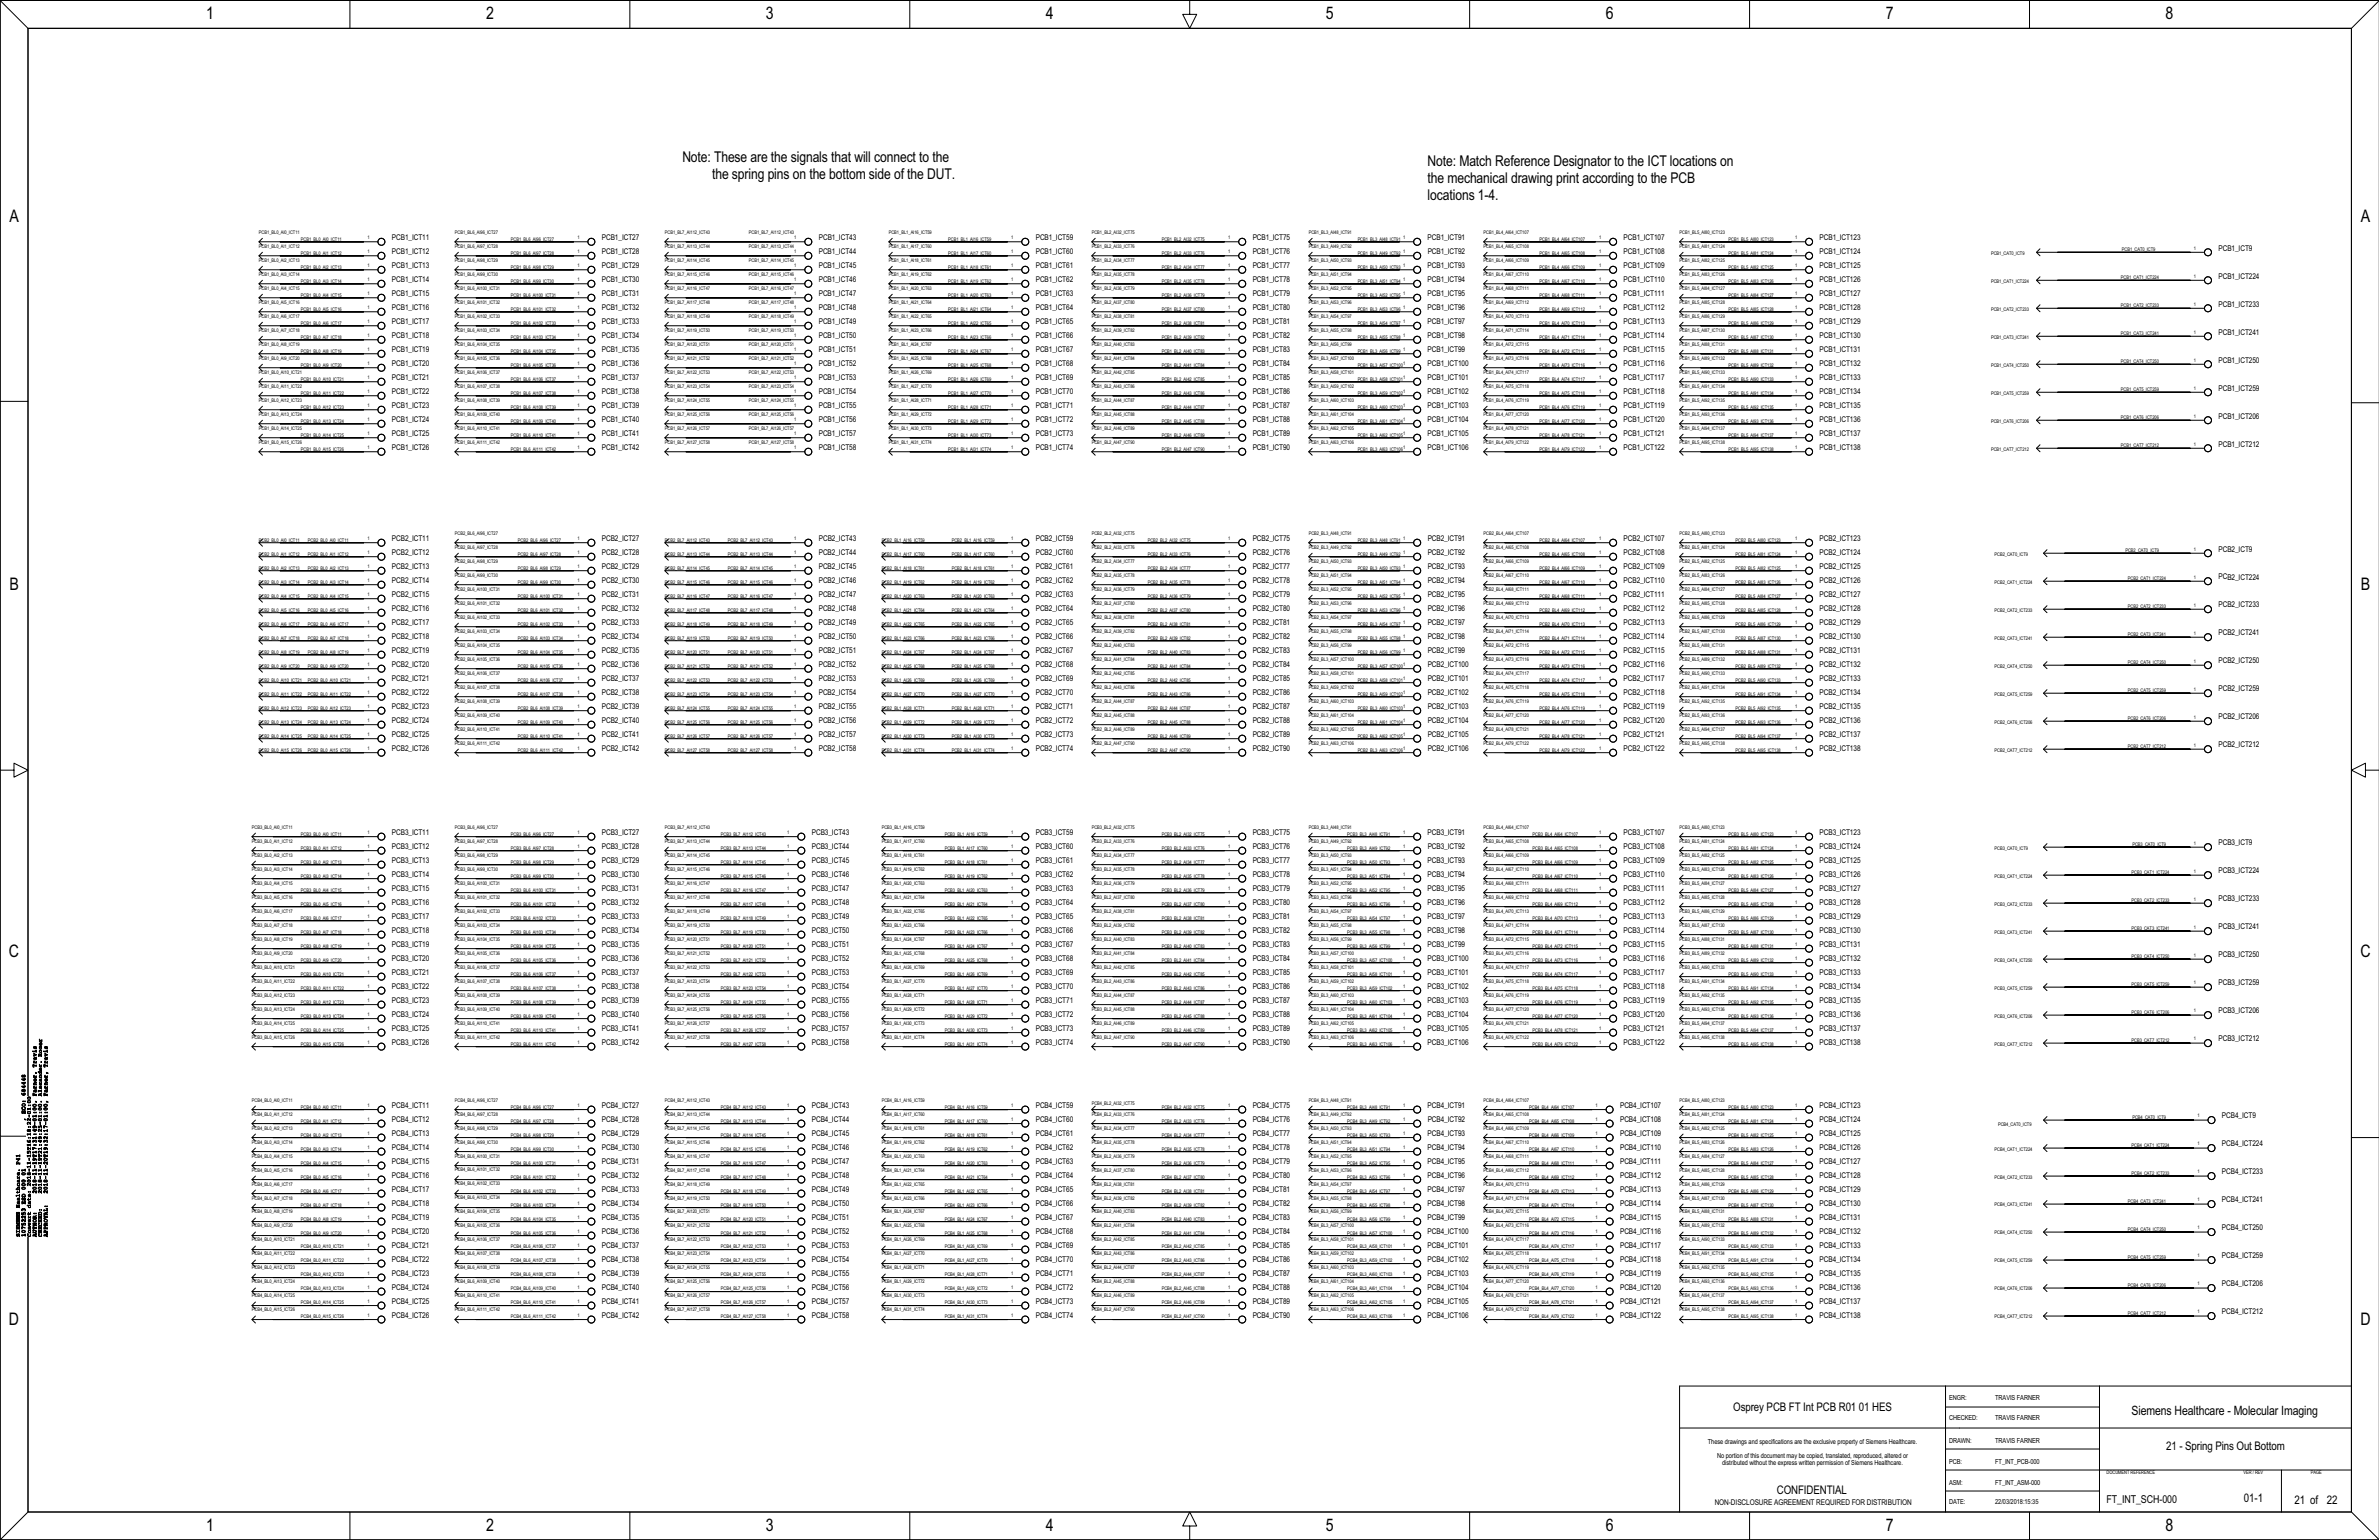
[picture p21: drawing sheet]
<svg xmlns="http://www.w3.org/2000/svg" width="863mm" height="559mm" viewBox="0 0 863 559" stroke-linecap="round" stroke-linejoin="round" font-family="sans-serif">
<defs><g id="words">
<g font-size="6.3">
<text x="74.8" y="7.1">1</text>
<text x="176.4" y="7.1">2</text>
<text x="277.9" y="7.1">3</text>
<text x="379.5" y="7.1">4</text>
<text x="481.1" y="7.1">5</text>
<text x="582.7" y="7.1">6</text>
<text x="684.2" y="7.1">7</text>
<text x="785.8" y="7.1">8</text>
<text x="3.4" y="80.7">A</text>
<text x="856.6" y="80.7">A</text>
<text x="3.4" y="214">B</text>
<text x="856.6" y="214">B</text>
<text x="3.3" y="347.3">C</text>
<text x="856.5" y="347.3">C</text>
<text x="3.3" y="480.7">D</text>
<text x="856.5" y="480.7">D</text>
<text x="74.8" y="555.6">1</text>
<text x="176.4" y="555.6">2</text>
<text x="277.9" y="555.6">3</text>
<text x="379.5" y="555.6">4</text>
<text x="481.1" y="555.6">5</text>
<text x="582.7" y="555.6">6</text>
<text x="684.2" y="555.6">7</text>
<text x="785.8" y="555.6">8</text>
</g>
<g font-size="5.4">
<text x="247.6" y="58.8">Note: These are the signals that will connect to the</text>
<text x="258.4" y="65">the spring pins on the bottom side of the DUT.</text>
<text x="518" y="60.1">Note: Match Reference Designator to the ICT locations on</text>
<text x="518" y="66.4">the mechanical drawing print according to the PCB</text>
<text x="518" y="72.6">locations 1-4.</text>
</g>
<text font-size="4.7" x="773.5" y="513.6">Siemens Healthcare - Molecular Imaging</text>
<g font-size="4.3">
<text x="628.9" y="511.8">Osprey PCB FT Int PCB R01 01 HES</text>
<text x="786" y="526.3">21 - Spring Pins Out Bottom</text>
<text x="644.8" y="542">CONFIDENTIAL</text>
<text x="814.2" y="545.2">01-1</text>
<text x="832.6" y="545.7">21 of</text>
<text x="844.4" y="545.7">22</text>
</g>
<text font-size="3.9" x="764.4" y="545.2">FT_INT_SCH-000</text>
<g font-size="2.9">
<text x="142.2" y="87.1">PCB1_ICT11</text>
<text x="218.4" y="87.1">PCB1_ICT27</text>
<text x="297.1" y="87.1">PCB1_ICT43</text>
<text x="375.8" y="87.1">PCB1_ICT59</text>
<text x="454.6" y="87.1">PCB1_ICT75</text>
<text x="518" y="87.1">PCB1_ICT91</text>
<text x="589.1" y="87.1">PCB1_ICT107</text>
<text x="660.2" y="87.1">PCB1_ICT123</text>
<text x="142.2" y="92.2">PCB1_ICT12</text>
<text x="218.4" y="92.2">PCB1_ICT28</text>
<text x="297.1" y="92.2">PCB1_ICT44</text>
<text x="375.8" y="92.2">PCB1_ICT60</text>
<text x="454.6" y="92.2">PCB1_ICT76</text>
<text x="518" y="92.2">PCB1_ICT92</text>
<text x="589.1" y="92.2">PCB1_ICT108</text>
<text x="660.3" y="92.2">PCB1_ICT124</text>
<text x="805" y="90.9">PCB1_ICT9</text>
<text x="142.2" y="97.3">PCB1_ICT13</text>
<text x="218.4" y="97.3">PCB1_ICT29</text>
<text x="297.1" y="97.3">PCB1_ICT45</text>
<text x="375.8" y="97.3">PCB1_ICT61</text>
<text x="454.6" y="97.3">PCB1_ICT77</text>
<text x="518" y="97.3">PCB1_ICT93</text>
<text x="589.1" y="97.3">PCB1_ICT109</text>
<text x="660.2" y="97.3">PCB1_ICT125</text>
<text x="805" y="101.1">PCB1_ICT224</text>
<text x="142.2" y="102.4">PCB1_ICT14</text>
<text x="142.2" y="107.4">PCB1_ICT15</text>
<text x="218.4" y="102.4">PCB1_ICT30</text>
<text x="218.4" y="107.4">PCB1_ICT31</text>
<text x="297.1" y="102.4">PCB1_ICT46</text>
<text x="297.1" y="107.4">PCB1_ICT47</text>
<text x="375.8" y="102.4">PCB1_ICT62</text>
<text x="375.8" y="107.4">PCB1_ICT63</text>
<text x="454.6" y="102.4">PCB1_ICT78</text>
<text x="454.6" y="107.4">PCB1_ICT79</text>
<text x="518" y="102.4">PCB1_ICT94</text>
<text x="518" y="107.4">PCB1_ICT95</text>
<text x="589.1" y="102.4">PCB1_ICT110</text>
<text x="589.1" y="107.4">PCB1_ICT111</text>
<text x="660.2" y="102.4">PCB1_ICT126</text>
<text x="660.2" y="107.4">PCB1_ICT127</text>
<text x="142.2" y="112.5">PCB1_ICT16</text>
<text x="218.4" y="112.5">PCB1_ICT32</text>
<text x="297.1" y="112.5">PCB1_ICT48</text>
<text x="375.8" y="112.5">PCB1_ICT64</text>
<text x="454.6" y="112.5">PCB1_ICT80</text>
<text x="518" y="112.5">PCB1_ICT96</text>
<text x="589.1" y="112.5">PCB1_ICT112</text>
<text x="660.2" y="112.5">PCB1_ICT128</text>
<text x="805" y="111.2">PCB1_ICT233</text>
<text x="142.2" y="117.6">PCB1_ICT17</text>
<text x="218.4" y="117.6">PCB1_ICT33</text>
<text x="297.1" y="117.6">PCB1_ICT49</text>
<text x="375.8" y="117.6">PCB1_ICT65</text>
<text x="454.6" y="117.6">PCB1_ICT81</text>
<text x="518" y="117.6">PCB1_ICT97</text>
<text x="589.1" y="117.6">PCB1_ICT113</text>
<text x="660.2" y="117.6">PCB1_ICT129</text>
<text x="142.2" y="122.7">PCB1_ICT18</text>
<text x="218.4" y="122.7">PCB1_ICT34</text>
<text x="297.1" y="122.7">PCB1_ICT50</text>
<text x="375.8" y="122.7">PCB1_ICT66</text>
<text x="454.6" y="122.7">PCB1_ICT82</text>
<text x="518" y="122.7">PCB1_ICT98</text>
<text x="589.1" y="122.7">PCB1_ICT114</text>
<text x="660.2" y="122.7">PCB1_ICT130</text>
<text x="805" y="121.4">PCB1_ICT241</text>
<text x="142.2" y="127.7">PCB1_ICT19</text>
<text x="218.4" y="127.7">PCB1_ICT35</text>
<text x="297.1" y="127.7">PCB1_ICT51</text>
<text x="375.8" y="127.7">PCB1_ICT67</text>
<text x="454.6" y="127.7">PCB1_ICT83</text>
<text x="518" y="127.7">PCB1_ICT99</text>
<text x="589.1" y="127.7">PCB1_ICT115</text>
<text x="660.2" y="127.7">PCB1_ICT131</text>
<text x="805" y="131.6">PCB1_ICT250</text>
<text x="142.2" y="132.8">PCB1_ICT20</text>
<text x="142.2" y="137.9">PCB1_ICT21</text>
<text x="218.4" y="132.8">PCB1_ICT36</text>
<text x="218.4" y="137.9">PCB1_ICT37</text>
<text x="297.1" y="132.8">PCB1_ICT52</text>
<text x="297.1" y="137.9">PCB1_ICT53</text>
<text x="375.8" y="132.8">PCB1_ICT68</text>
<text x="375.8" y="137.9">PCB1_ICT69</text>
<text x="454.6" y="132.8">PCB1_ICT84</text>
<text x="454.6" y="137.9">PCB1_ICT85</text>
<text x="518" y="132.8">PCB1_ICT100</text>
<text x="518" y="137.9">PCB1_ICT101</text>
<text x="589.1" y="132.8">PCB1_ICT116</text>
<text x="589.1" y="137.9">PCB1_ICT117</text>
<text x="660.2" y="132.8">PCB1_ICT132</text>
<text x="660.2" y="137.9">PCB1_ICT133</text>
<text x="142.2" y="143">PCB1_ICT22</text>
<text x="218.4" y="143">PCB1_ICT38</text>
<text x="297.1" y="143">PCB1_ICT54</text>
<text x="375.8" y="143">PCB1_ICT70</text>
<text x="454.6" y="143">PCB1_ICT86</text>
<text x="518" y="143">PCB1_ICT102</text>
<text x="589.1" y="143">PCB1_ICT118</text>
<text x="660.2" y="143">PCB1_ICT134</text>
<text x="805" y="141.7">PCB1_ICT259</text>
<text x="142.2" y="148.1">PCB1_ICT23</text>
<text x="218.4" y="148.1">PCB1_ICT39</text>
<text x="297.1" y="148.1">PCB1_ICT55</text>
<text x="375.8" y="148.1">PCB1_ICT71</text>
<text x="454.6" y="148.1">PCB1_ICT87</text>
<text x="518" y="148.1">PCB1_ICT103</text>
<text x="589.1" y="148.1">PCB1_ICT119</text>
<text x="660.2" y="148.1">PCB1_ICT135</text>
<text x="142.2" y="153.1">PCB1_ICT24</text>
<text x="218.4" y="153.1">PCB1_ICT40</text>
<text x="297.1" y="153.1">PCB1_ICT56</text>
<text x="375.8" y="153.1">PCB1_ICT72</text>
<text x="454.6" y="153.1">PCB1_ICT88</text>
<text x="518" y="153.1">PCB1_ICT104</text>
<text x="589.1" y="153.1">PCB1_ICT120</text>
<text x="660.2" y="153.1">PCB1_ICT136</text>
<text x="805" y="151.9">PCB1_ICT206</text>
<text x="142.2" y="158.2">PCB1_ICT25</text>
<text x="218.4" y="158.2">PCB1_ICT41</text>
<text x="297.1" y="158.2">PCB1_ICT57</text>
<text x="375.8" y="158.2">PCB1_ICT73</text>
<text x="454.6" y="158.2">PCB1_ICT89</text>
<text x="518" y="158.2">PCB1_ICT105</text>
<text x="589.1" y="158.2">PCB1_ICT121</text>
<text x="660.2" y="158.2">PCB1_ICT137</text>
<text x="142.2" y="163.3">PCB1_ICT26</text>
<text x="218.4" y="163.3">PCB1_ICT42</text>
<text x="297.1" y="163.3">PCB1_ICT58</text>
<text x="375.8" y="163.3">PCB1_ICT74</text>
<text x="454.6" y="163.3">PCB1_ICT90</text>
<text x="518" y="163.3">PCB1_ICT106</text>
<text x="589.1" y="163.3">PCB1_ICT122</text>
<text x="660.2" y="163.3">PCB1_ICT138</text>
<text x="805" y="162">PCB1_ICT212</text>
<text x="142.2" y="196.3">PCB2_ICT11</text>
<text x="218.4" y="196.3">PCB2_ICT27</text>
<text x="297.1" y="196.3">PCB2_ICT43</text>
<text x="375.8" y="196.3">PCB2_ICT59</text>
<text x="454.6" y="196.3">PCB2_ICT75</text>
<text x="518" y="196.3">PCB2_ICT91</text>
<text x="589.1" y="196.3">PCB2_ICT107</text>
<text x="660.3" y="196.3">PCB2_ICT123</text>
<text x="142.2" y="201.4">PCB2_ICT12</text>
<text x="218.4" y="201.4">PCB2_ICT28</text>
<text x="297.1" y="201.4">PCB2_ICT44</text>
<text x="375.8" y="201.4">PCB2_ICT60</text>
<text x="454.6" y="201.4">PCB2_ICT76</text>
<text x="518" y="201.4">PCB2_ICT92</text>
<text x="589.2" y="201.4">PCB2_ICT108</text>
<text x="660.3" y="201.4">PCB2_ICT124</text>
<text x="805" y="200.1">PCB2_ICT9</text>
<text x="142.2" y="206.5">PCB2_ICT13</text>
<text x="218.4" y="206.5">PCB2_ICT29</text>
<text x="297.1" y="206.5">PCB2_ICT45</text>
<text x="375.8" y="206.5">PCB2_ICT61</text>
<text x="454.6" y="206.5">PCB2_ICT77</text>
<text x="518" y="206.5">PCB2_ICT93</text>
<text x="589.1" y="206.5">PCB2_ICT109</text>
<text x="660.3" y="206.5">PCB2_ICT125</text>
<text x="142.2" y="211.5">PCB2_ICT14</text>
<text x="218.4" y="211.5">PCB2_ICT30</text>
<text x="297.1" y="211.5">PCB2_ICT46</text>
<text x="375.8" y="211.5">PCB2_ICT62</text>
<text x="454.6" y="211.5">PCB2_ICT78</text>
<text x="518" y="211.5">PCB2_ICT94</text>
<text x="589.1" y="211.5">PCB2_ICT110</text>
<text x="660.3" y="211.5">PCB2_ICT126</text>
<text x="805" y="210.3">PCB2_ICT224</text>
<text x="142.2" y="216.6">PCB2_ICT15</text>
<text x="142.2" y="221.7">PCB2_ICT16</text>
<text x="218.4" y="216.6">PCB2_ICT31</text>
<text x="218.4" y="221.7">PCB2_ICT32</text>
<text x="297.1" y="216.6">PCB2_ICT47</text>
<text x="297.1" y="221.7">PCB2_ICT48</text>
<text x="375.8" y="216.6">PCB2_ICT63</text>
<text x="375.8" y="221.7">PCB2_ICT64</text>
<text x="454.6" y="216.6">PCB2_ICT79</text>
<text x="454.6" y="221.7">PCB2_ICT80</text>
<text x="518" y="216.6">PCB2_ICT95</text>
<text x="518" y="221.7">PCB2_ICT96</text>
<text x="589.1" y="216.6">PCB2_ICT111</text>
<text x="589.1" y="221.7">PCB2_ICT112</text>
<text x="660.3" y="216.6">PCB2_ICT127</text>
<text x="660.3" y="221.7">PCB2_ICT128</text>
<text x="805" y="220.4">PCB2_ICT233</text>
<text x="142.2" y="226.8">PCB2_ICT17</text>
<text x="218.4" y="226.8">PCB2_ICT33</text>
<text x="297.1" y="226.8">PCB2_ICT49</text>
<text x="375.8" y="226.8">PCB2_ICT65</text>
<text x="454.6" y="226.8">PCB2_ICT81</text>
<text x="518" y="226.8">PCB2_ICT97</text>
<text x="589.1" y="226.8">PCB2_ICT113</text>
<text x="660.3" y="226.8">PCB2_ICT129</text>
<text x="142.2" y="231.9">PCB2_ICT18</text>
<text x="218.4" y="231.9">PCB2_ICT34</text>
<text x="297.1" y="231.9">PCB2_ICT50</text>
<text x="375.8" y="231.9">PCB2_ICT66</text>
<text x="454.6" y="231.9">PCB2_ICT82</text>
<text x="518" y="231.9">PCB2_ICT98</text>
<text x="589.1" y="231.9">PCB2_ICT114</text>
<text x="660.3" y="231.9">PCB2_ICT130</text>
<text x="805" y="230.6">PCB2_ICT241</text>
<text x="142.2" y="236.9">PCB2_ICT19</text>
<text x="218.4" y="236.9">PCB2_ICT35</text>
<text x="297.1" y="236.9">PCB2_ICT51</text>
<text x="375.8" y="236.9">PCB2_ICT67</text>
<text x="454.6" y="236.9">PCB2_ICT83</text>
<text x="518" y="236.9">PCB2_ICT99</text>
<text x="589.1" y="236.9">PCB2_ICT115</text>
<text x="660.3" y="236.9">PCB2_ICT131</text>
<text x="142.2" y="242">PCB2_ICT20</text>
<text x="218.4" y="242">PCB2_ICT36</text>
<text x="297.1" y="242">PCB2_ICT52</text>
<text x="375.8" y="242">PCB2_ICT68</text>
<text x="454.6" y="242">PCB2_ICT84</text>
<text x="518" y="242">PCB2_ICT100</text>
<text x="589.1" y="242">PCB2_ICT116</text>
<text x="660.3" y="242">PCB2_ICT132</text>
<text x="805" y="240.7">PCB2_ICT250</text>
<text x="142.2" y="247.1">PCB2_ICT21</text>
<text x="218.4" y="247.1">PCB2_ICT37</text>
<text x="297.1" y="247.1">PCB2_ICT53</text>
<text x="375.8" y="247.1">PCB2_ICT69</text>
<text x="454.6" y="247.1">PCB2_ICT85</text>
<text x="518" y="247.1">PCB2_ICT101</text>
<text x="589.1" y="247.1">PCB2_ICT117</text>
<text x="660.3" y="247.1">PCB2_ICT133</text>
<text x="805" y="250.9">PCB2_ICT259</text>
<text x="142.2" y="252.2">PCB2_ICT22</text>
<text x="142.2" y="257.3">PCB2_ICT23</text>
<text x="218.4" y="252.2">PCB2_ICT38</text>
<text x="218.4" y="257.3">PCB2_ICT39</text>
<text x="297.1" y="252.2">PCB2_ICT54</text>
<text x="297.1" y="257.3">PCB2_ICT55</text>
<text x="375.8" y="252.2">PCB2_ICT70</text>
<text x="375.8" y="257.3">PCB2_ICT71</text>
<text x="454.6" y="252.2">PCB2_ICT86</text>
<text x="454.6" y="257.3">PCB2_ICT87</text>
<text x="518" y="252.2">PCB2_ICT102</text>
<text x="518" y="257.3">PCB2_ICT103</text>
<text x="589.1" y="252.2">PCB2_ICT118</text>
<text x="589.1" y="257.3">PCB2_ICT119</text>
<text x="660.3" y="252.2">PCB2_ICT134</text>
<text x="660.3" y="257.3">PCB2_ICT135</text>
<text x="142.2" y="262.3">PCB2_ICT24</text>
<text x="218.4" y="262.3">PCB2_ICT40</text>
<text x="297.1" y="262.3">PCB2_ICT56</text>
<text x="375.8" y="262.3">PCB2_ICT72</text>
<text x="454.6" y="262.3">PCB2_ICT88</text>
<text x="518" y="262.3">PCB2_ICT104</text>
<text x="589.1" y="262.3">PCB2_ICT120</text>
<text x="660.3" y="262.3">PCB2_ICT136</text>
<text x="805" y="261.1">PCB2_ICT206</text>
<text x="142.2" y="267.4">PCB2_ICT25</text>
<text x="218.4" y="267.4">PCB2_ICT41</text>
<text x="297.1" y="267.4">PCB2_ICT57</text>
<text x="375.8" y="267.4">PCB2_ICT73</text>
<text x="454.6" y="267.4">PCB2_ICT89</text>
<text x="518" y="267.4">PCB2_ICT105</text>
<text x="589.1" y="267.4">PCB2_ICT121</text>
<text x="660.3" y="267.4">PCB2_ICT137</text>
<text x="142.2" y="272.5">PCB2_ICT26</text>
<text x="218.4" y="272.5">PCB2_ICT42</text>
<text x="297.1" y="272.5">PCB2_ICT58</text>
<text x="375.8" y="272.5">PCB2_ICT74</text>
<text x="454.6" y="272.5">PCB2_ICT90</text>
<text x="518" y="272.5">PCB2_ICT106</text>
<text x="589.1" y="272.5">PCB2_ICT122</text>
<text x="660.3" y="272.5">PCB2_ICT138</text>
<text x="805" y="271.2">PCB2_ICT212</text>
<text x="142.2" y="303">PCB3_ICT11</text>
<text x="218.4" y="303">PCB3_ICT27</text>
<text x="294.6" y="303">PCB3_ICT43</text>
<text x="375.8" y="303">PCB3_ICT59</text>
<text x="454.6" y="303">PCB3_ICT75</text>
<text x="518" y="303">PCB3_ICT91</text>
<text x="589.1" y="303">PCB3_ICT107</text>
<text x="660.2" y="303">PCB3_ICT123</text>
<text x="142.2" y="308">PCB3_ICT12</text>
<text x="218.4" y="308">PCB3_ICT28</text>
<text x="294.6" y="308">PCB3_ICT44</text>
<text x="375.8" y="308">PCB3_ICT60</text>
<text x="454.6" y="308">PCB3_ICT76</text>
<text x="518" y="308">PCB3_ICT92</text>
<text x="589.1" y="308">PCB3_ICT108</text>
<text x="660.3" y="308">PCB3_ICT124</text>
<text x="805" y="306.8">PCB3_ICT9</text>
<text x="142.2" y="313.1">PCB3_ICT13</text>
<text x="218.4" y="313.1">PCB3_ICT29</text>
<text x="294.6" y="313.1">PCB3_ICT45</text>
<text x="375.8" y="313.1">PCB3_ICT61</text>
<text x="454.6" y="313.1">PCB3_ICT77</text>
<text x="518" y="313.1">PCB3_ICT93</text>
<text x="589.1" y="313.1">PCB3_ICT109</text>
<text x="660.2" y="313.1">PCB3_ICT125</text>
<text x="805" y="316.9">PCB3_ICT224</text>
<text x="142.2" y="318.2">PCB3_ICT14</text>
<text x="142.2" y="323.3">PCB3_ICT15</text>
<text x="218.4" y="318.2">PCB3_ICT30</text>
<text x="218.4" y="323.3">PCB3_ICT31</text>
<text x="294.6" y="318.2">PCB3_ICT46</text>
<text x="294.6" y="323.3">PCB3_ICT47</text>
<text x="375.8" y="318.2">PCB3_ICT62</text>
<text x="375.8" y="323.3">PCB3_ICT63</text>
<text x="454.6" y="318.2">PCB3_ICT78</text>
<text x="454.6" y="323.3">PCB3_ICT79</text>
<text x="518" y="318.2">PCB3_ICT94</text>
<text x="518" y="323.3">PCB3_ICT95</text>
<text x="589.1" y="318.2">PCB3_ICT110</text>
<text x="589.1" y="323.3">PCB3_ICT111</text>
<text x="660.2" y="318.2">PCB3_ICT126</text>
<text x="660.2" y="323.3">PCB3_ICT127</text>
<text x="142.2" y="328.4">PCB3_ICT16</text>
<text x="218.4" y="328.4">PCB3_ICT32</text>
<text x="294.6" y="328.4">PCB3_ICT48</text>
<text x="375.8" y="328.4">PCB3_ICT64</text>
<text x="454.6" y="328.4">PCB3_ICT80</text>
<text x="518" y="328.4">PCB3_ICT96</text>
<text x="589.1" y="328.4">PCB3_ICT112</text>
<text x="660.2" y="328.4">PCB3_ICT128</text>
<text x="805" y="327.1">PCB3_ICT233</text>
<text x="142.2" y="333.4">PCB3_ICT17</text>
<text x="218.4" y="333.4">PCB3_ICT33</text>
<text x="294.6" y="333.4">PCB3_ICT49</text>
<text x="375.8" y="333.4">PCB3_ICT65</text>
<text x="454.6" y="333.4">PCB3_ICT81</text>
<text x="518" y="333.4">PCB3_ICT97</text>
<text x="589.1" y="333.4">PCB3_ICT113</text>
<text x="660.2" y="333.4">PCB3_ICT129</text>
<text x="142.2" y="338.5">PCB3_ICT18</text>
<text x="218.4" y="338.5">PCB3_ICT34</text>
<text x="294.6" y="338.5">PCB3_ICT50</text>
<text x="375.8" y="338.5">PCB3_ICT66</text>
<text x="454.6" y="338.5">PCB3_ICT82</text>
<text x="518" y="338.5">PCB3_ICT98</text>
<text x="589.1" y="338.5">PCB3_ICT114</text>
<text x="660.2" y="338.5">PCB3_ICT130</text>
<text x="805" y="337.2">PCB3_ICT241</text>
<text x="142.2" y="343.6">PCB3_ICT19</text>
<text x="218.4" y="343.6">PCB3_ICT35</text>
<text x="294.6" y="343.6">PCB3_ICT51</text>
<text x="375.8" y="343.6">PCB3_ICT67</text>
<text x="454.6" y="343.6">PCB3_ICT83</text>
<text x="518" y="343.6">PCB3_ICT99</text>
<text x="589.1" y="343.6">PCB3_ICT115</text>
<text x="660.2" y="343.6">PCB3_ICT131</text>
<text x="805" y="347.4">PCB3_ICT250</text>
<text x="142.2" y="348.7">PCB3_ICT20</text>
<text x="142.2" y="353.8">PCB3_ICT21</text>
<text x="218.4" y="348.7">PCB3_ICT36</text>
<text x="218.4" y="353.8">PCB3_ICT37</text>
<text x="294.6" y="348.7">PCB3_ICT52</text>
<text x="294.6" y="353.8">PCB3_ICT53</text>
<text x="375.8" y="348.7">PCB3_ICT68</text>
<text x="375.8" y="353.8">PCB3_ICT69</text>
<text x="454.6" y="348.7">PCB3_ICT84</text>
<text x="454.6" y="353.8">PCB3_ICT85</text>
<text x="518" y="348.7">PCB3_ICT100</text>
<text x="518" y="353.8">PCB3_ICT101</text>
<text x="589.1" y="348.7">PCB3_ICT116</text>
<text x="589.1" y="353.8">PCB3_ICT117</text>
<text x="660.2" y="348.7">PCB3_ICT132</text>
<text x="660.2" y="353.8">PCB3_ICT133</text>
<text x="142.2" y="358.8">PCB3_ICT22</text>
<text x="218.4" y="358.8">PCB3_ICT38</text>
<text x="294.6" y="358.8">PCB3_ICT54</text>
<text x="375.8" y="358.8">PCB3_ICT70</text>
<text x="454.6" y="358.8">PCB3_ICT86</text>
<text x="518" y="358.8">PCB3_ICT102</text>
<text x="589.1" y="358.8">PCB3_ICT118</text>
<text x="660.2" y="358.8">PCB3_ICT134</text>
<text x="805" y="357.6">PCB3_ICT259</text>
<text x="142.2" y="363.9">PCB3_ICT23</text>
<text x="218.4" y="363.9">PCB3_ICT39</text>
<text x="294.6" y="363.9">PCB3_ICT55</text>
<text x="375.8" y="363.9">PCB3_ICT71</text>
<text x="454.6" y="363.9">PCB3_ICT87</text>
<text x="518" y="363.9">PCB3_ICT103</text>
<text x="589.1" y="363.9">PCB3_ICT119</text>
<text x="660.2" y="363.9">PCB3_ICT135</text>
<text x="142.2" y="369">PCB3_ICT24</text>
<text x="218.4" y="369">PCB3_ICT40</text>
<text x="294.6" y="369">PCB3_ICT56</text>
<text x="375.8" y="369">PCB3_ICT72</text>
<text x="454.6" y="369">PCB3_ICT88</text>
<text x="518" y="369">PCB3_ICT104</text>
<text x="589.1" y="369">PCB3_ICT120</text>
<text x="660.2" y="369">PCB3_ICT136</text>
<text x="805" y="367.7">PCB3_ICT206</text>
<text x="142.2" y="374.1">PCB3_ICT25</text>
<text x="218.4" y="374.1">PCB3_ICT41</text>
<text x="294.6" y="374.1">PCB3_ICT57</text>
<text x="375.8" y="374.1">PCB3_ICT73</text>
<text x="454.6" y="374.1">PCB3_ICT89</text>
<text x="518" y="374.1">PCB3_ICT105</text>
<text x="589.1" y="374.1">PCB3_ICT121</text>
<text x="660.2" y="374.1">PCB3_ICT137</text>
<text x="805" y="377.9">PCB3_ICT212</text>
<text x="142.2" y="379.1">PCB3_ICT26</text>
<text x="218.4" y="379.1">PCB3_ICT42</text>
<text x="294.6" y="379.1">PCB3_ICT58</text>
<text x="375.8" y="379.1">PCB3_ICT74</text>
<text x="454.6" y="379.1">PCB3_ICT90</text>
<text x="518" y="379.1">PCB3_ICT106</text>
<text x="589.1" y="379.1">PCB3_ICT122</text>
<text x="660.2" y="379.1">PCB3_ICT138</text>
<text x="142.2" y="402">PCB4_ICT11</text>
<text x="142.2" y="407.1">PCB4_ICT12</text>
<text x="218.4" y="402">PCB4_ICT27</text>
<text x="218.4" y="407.1">PCB4_ICT28</text>
<text x="294.6" y="402">PCB4_ICT43</text>
<text x="294.6" y="407.1">PCB4_ICT44</text>
<text x="375.8" y="402">PCB4_ICT59</text>
<text x="375.8" y="407.1">PCB4_ICT60</text>
<text x="454.6" y="402">PCB4_ICT75</text>
<text x="454.6" y="407.1">PCB4_ICT76</text>
<text x="518" y="402">PCB4_ICT91</text>
<text x="518" y="407.1">PCB4_ICT92</text>
<text x="587.9" y="402">PCB4_ICT107</text>
<text x="587.9" y="407.1">PCB4_ICT108</text>
<text x="660.3" y="402">PCB4_ICT123</text>
<text x="660.3" y="407.1">PCB4_ICT124</text>
<text x="806.3" y="405.8">PCB4_ICT9</text>
<text x="142.2" y="412.2">PCB4_ICT13</text>
<text x="218.4" y="412.2">PCB4_ICT29</text>
<text x="294.6" y="412.2">PCB4_ICT45</text>
<text x="375.8" y="412.2">PCB4_ICT61</text>
<text x="454.6" y="412.2">PCB4_ICT77</text>
<text x="518" y="412.2">PCB4_ICT93</text>
<text x="587.9" y="412.2">PCB4_ICT109</text>
<text x="660.3" y="412.2">PCB4_ICT125</text>
<text x="142.2" y="417.2">PCB4_ICT14</text>
<text x="218.4" y="417.2">PCB4_ICT30</text>
<text x="294.6" y="417.2">PCB4_ICT46</text>
<text x="375.8" y="417.2">PCB4_ICT62</text>
<text x="454.6" y="417.2">PCB4_ICT78</text>
<text x="518" y="417.2">PCB4_ICT94</text>
<text x="587.9" y="417.2">PCB4_ICT110</text>
<text x="660.3" y="417.2">PCB4_ICT126</text>
<text x="806.3" y="416">PCB4_ICT224</text>
<text x="142.2" y="422.3">PCB4_ICT15</text>
<text x="218.4" y="422.3">PCB4_ICT31</text>
<text x="294.6" y="422.3">PCB4_ICT47</text>
<text x="375.8" y="422.3">PCB4_ICT63</text>
<text x="454.6" y="422.3">PCB4_ICT79</text>
<text x="518" y="422.3">PCB4_ICT95</text>
<text x="587.9" y="422.3">PCB4_ICT111</text>
<text x="660.3" y="422.3">PCB4_ICT127</text>
<text x="142.2" y="427.4">PCB4_ICT16</text>
<text x="218.4" y="427.4">PCB4_ICT32</text>
<text x="294.6" y="427.4">PCB4_ICT48</text>
<text x="375.8" y="427.4">PCB4_ICT64</text>
<text x="454.6" y="427.4">PCB4_ICT80</text>
<text x="518" y="427.4">PCB4_ICT96</text>
<text x="587.9" y="427.4">PCB4_ICT112</text>
<text x="660.3" y="427.4">PCB4_ICT128</text>
<text x="806.3" y="426.1">PCB4_ICT233</text>
<text x="142.2" y="432.5">PCB4_ICT17</text>
<text x="142.2" y="437.6">PCB4_ICT18</text>
<text x="218.4" y="432.5">PCB4_ICT33</text>
<text x="218.4" y="437.6">PCB4_ICT34</text>
<text x="294.6" y="432.5">PCB4_ICT49</text>
<text x="294.6" y="437.6">PCB4_ICT50</text>
<text x="375.8" y="432.5">PCB4_ICT65</text>
<text x="375.8" y="437.6">PCB4_ICT66</text>
<text x="454.6" y="432.5">PCB4_ICT81</text>
<text x="454.6" y="437.6">PCB4_ICT82</text>
<text x="518" y="432.5">PCB4_ICT97</text>
<text x="518" y="437.6">PCB4_ICT98</text>
<text x="587.9" y="432.5">PCB4_ICT113</text>
<text x="587.9" y="437.6">PCB4_ICT114</text>
<text x="660.3" y="432.5">PCB4_ICT129</text>
<text x="660.3" y="437.6">PCB4_ICT130</text>
<text x="806.3" y="436.3">PCB4_ICT241</text>
<text x="142.2" y="442.6">PCB4_ICT19</text>
<text x="218.4" y="442.6">PCB4_ICT35</text>
<text x="294.6" y="442.6">PCB4_ICT51</text>
<text x="375.8" y="442.6">PCB4_ICT67</text>
<text x="454.6" y="442.6">PCB4_ICT83</text>
<text x="518" y="442.6">PCB4_ICT99</text>
<text x="587.9" y="442.6">PCB4_ICT115</text>
<text x="660.3" y="442.6">PCB4_ICT131</text>
<text x="142.2" y="447.7">PCB4_ICT20</text>
<text x="218.4" y="447.7">PCB4_ICT36</text>
<text x="294.6" y="447.7">PCB4_ICT52</text>
<text x="375.8" y="447.7">PCB4_ICT68</text>
<text x="454.6" y="447.7">PCB4_ICT84</text>
<text x="518" y="447.7">PCB4_ICT100</text>
<text x="587.9" y="447.7">PCB4_ICT116</text>
<text x="660.3" y="447.7">PCB4_ICT132</text>
<text x="806.3" y="446.4">PCB4_ICT250</text>
<text x="142.2" y="452.8">PCB4_ICT21</text>
<text x="218.4" y="452.8">PCB4_ICT37</text>
<text x="294.6" y="452.8">PCB4_ICT53</text>
<text x="375.8" y="452.8">PCB4_ICT69</text>
<text x="454.6" y="452.8">PCB4_ICT85</text>
<text x="518" y="452.8">PCB4_ICT101</text>
<text x="587.9" y="452.8">PCB4_ICT117</text>
<text x="660.3" y="452.8">PCB4_ICT133</text>
<text x="142.2" y="457.9">PCB4_ICT22</text>
<text x="218.4" y="457.9">PCB4_ICT38</text>
<text x="294.6" y="457.9">PCB4_ICT54</text>
<text x="375.8" y="457.9">PCB4_ICT70</text>
<text x="454.6" y="457.9">PCB4_ICT86</text>
<text x="518" y="457.9">PCB4_ICT102</text>
<text x="587.9" y="457.9">PCB4_ICT118</text>
<text x="660.3" y="457.9">PCB4_ICT134</text>
<text x="806.3" y="456.6">PCB4_ICT259</text>
<text x="142.2" y="463">PCB4_ICT23</text>
<text x="218.4" y="463">PCB4_ICT39</text>
<text x="294.6" y="463">PCB4_ICT55</text>
<text x="375.8" y="463">PCB4_ICT71</text>
<text x="454.6" y="463">PCB4_ICT87</text>
<text x="518" y="463">PCB4_ICT103</text>
<text x="587.9" y="463">PCB4_ICT119</text>
<text x="660.3" y="463">PCB4_ICT135</text>
<text x="806.3" y="466.8">PCB4_ICT206</text>
<text x="142.2" y="468">PCB4_ICT24</text>
<text x="142.2" y="473.1">PCB4_ICT25</text>
<text x="218.4" y="468">PCB4_ICT40</text>
<text x="218.4" y="473.1">PCB4_ICT41</text>
<text x="294.6" y="468">PCB4_ICT56</text>
<text x="294.6" y="473.1">PCB4_ICT57</text>
<text x="375.8" y="468">PCB4_ICT72</text>
<text x="375.8" y="473.1">PCB4_ICT73</text>
<text x="454.6" y="468">PCB4_ICT88</text>
<text x="454.6" y="473.1">PCB4_ICT89</text>
<text x="518" y="468">PCB4_ICT104</text>
<text x="518" y="473.1">PCB4_ICT105</text>
<text x="587.9" y="468">PCB4_ICT120</text>
<text x="587.9" y="473.1">PCB4_ICT121</text>
<text x="660.3" y="468">PCB4_ICT136</text>
<text x="660.3" y="473.1">PCB4_ICT137</text>
<text x="142.2" y="478.2">PCB4_ICT26</text>
<text x="218.4" y="478.2">PCB4_ICT42</text>
<text x="294.6" y="478.2">PCB4_ICT58</text>
<text x="375.8" y="478.2">PCB4_ICT74</text>
<text x="454.6" y="478.2">PCB4_ICT90</text>
<text x="518" y="478.2">PCB4_ICT106</text>
<text x="587.9" y="478.2">PCB4_ICT122</text>
<text x="660.3" y="478.2">PCB4_ICT138</text>
<text x="806.3" y="476.9">PCB4_ICT212</text>
<text x="622.2" y="546.2">NON-DISCLOSURE AGREEMENT REQUIRED FOR DISTRIBUTION</text>
</g>
<g font-size="2.5">
<text x="707.2" y="508">ENGR:</text>
<text x="724" y="508">TRAVIS FARNER</text>
<text x="707.2" y="515.4">CHECKED:</text>
<text x="724" y="515.4">TRAVIS FARNER</text>
<text x="619.7" y="524">These drawings and specifications are the exclusive property of Siemens Healthcare.</text>
<text x="707.2" y="523.5">DRAWN:</text>
<text x="724" y="523.5">TRAVIS FARNER</text>
<text x="623.1" y="529.1">No portion of this document may be copied, translated, reproduced, altered or</text>
<text x="624.9" y="531.6">distributed without the express written permission of Siemens Healthcare.</text>
<text x="707.2" y="531.1">PCB:</text>
<text x="724" y="531.1">FT_INT_PCB-000</text>
<text x="707.2" y="538.7">ASM:</text>
<text x="724" y="538.7">FT_INT_ASM-000</text>
<text x="707.2" y="545.8">DATE:</text>
<text x="724" y="545.8">22/03/2018:15:35</text>
</g>
<g font-size="1.8">
<text x="94" y="84.8">PCB1_BL0_AI0_ICT11</text>
<text x="94" y="89.9">PCB1_BL0_AI1_ICT12</text>
<text x="109.2" y="87.3">PCB1_BL0_AI0_ICT11</text>
<text x="133.3" y="86.8">1</text>
<text x="165.1" y="84.8">PCB1_BL6_AI96_ICT27</text>
<text x="165.1" y="89.9">PCB1_BL6_AI97_ICT28</text>
<text x="185.4" y="87.3">PCB1_BL6_AI96_ICT27</text>
<text x="209.5" y="86.8">1</text>
<text x="241.2" y="84.8">PCB1_BL7_AI112_ICT43</text>
<text x="241.2" y="89.9">PCB1_BL7_AI113_ICT44</text>
<text x="271.7" y="84.8">PCB1_BL7_AI112_ICT43</text>
<text x="271.7" y="89.9">PCB1_BL7_AI113_ICT44</text>
<text x="288.2" y="86.8">1</text>
<text x="322.5" y="84.8">PCB1_BL1_AI16_ICT59</text>
<text x="322.5" y="89.9">PCB1_BL1_AI17_ICT60</text>
<text x="344.1" y="87.3">PCB1_BL1_AI16_ICT59</text>
<text x="366.9" y="86.8">1</text>
<text x="396.1" y="84.8">PCB1_BL2_AI32_ICT75</text>
<text x="396.1" y="89.9">PCB1_BL2_AI33_ICT76</text>
<text x="421.5" y="87.3">PCB1_BL2_AI32_ICT75</text>
<text x="445.7" y="86.8">1</text>
<text x="474.9" y="84.8">PCB1_BL3_AI48_ICT91</text>
<text x="474.9" y="89.9">PCB1_BL3_AI49_ICT92</text>
<text x="492.6" y="87.3">PCB1_BL3_AI48_ICT91</text>
<text x="509.2" y="86.8">1</text>
<text x="538.4" y="84.8">PCB1_BL4_AI64_ICT107</text>
<text x="538.4" y="89.9">PCB1_BL4_AI65_ICT108</text>
<text x="558.7" y="87.3">PCB1_BL4_AI64_ICT107</text>
<text x="580.3" y="86.8">1</text>
<text x="609.5" y="84.8">PCB1_BL5_AI80_ICT123</text>
<text x="609.5" y="89.9">PCB1_BL5_AI81_ICT124</text>
<text x="627.2" y="87.3">PCB1_BL5_AI80_ICT123</text>
<text x="651.4" y="86.8">1</text>
<text x="94" y="95">PCB1_BL0_AI2_ICT13</text>
<text x="109.2" y="92.4">PCB1_BL0_AI1_ICT12</text>
<text x="133.3" y="91.9">1</text>
<text x="165.1" y="95">PCB1_BL6_AI98_ICT29</text>
<text x="185.4" y="92.4">PCB1_BL6_AI97_ICT28</text>
<text x="209.5" y="91.9">1</text>
<text x="241.2" y="95">PCB1_BL7_AI114_ICT45</text>
<text x="271.7" y="95">PCB1_BL7_AI114_ICT45</text>
<text x="288.2" y="91.9">1</text>
<text x="322.5" y="95">PCB1_BL1_AI18_ICT61</text>
<text x="344.1" y="92.4">PCB1_BL1_AI17_ICT60</text>
<text x="366.9" y="91.9">1</text>
<text x="396.1" y="95">PCB1_BL2_AI34_ICT77</text>
<text x="421.5" y="92.4">PCB1_BL2_AI33_ICT76</text>
<text x="445.7" y="91.9">1</text>
<text x="474.9" y="95">PCB1_BL3_AI50_ICT93</text>
<text x="492.6" y="92.4">PCB1_BL3_AI49_ICT92</text>
<text x="509.2" y="91.9">1</text>
<text x="538.4" y="95">PCB1_BL4_AI66_ICT109</text>
<text x="558.7" y="92.4">PCB1_BL4_AI65_ICT108</text>
<text x="580.3" y="91.9">1</text>
<text x="609.5" y="95">PCB1_BL5_AI82_ICT125</text>
<text x="627.2" y="92.4">PCB1_BL5_AI81_ICT124</text>
<text x="651.4" y="91.9">1</text>
<text x="722.5" y="92.4">PCB1_CAT0_ICT9</text>
<text x="770" y="91.2">PCB1_CAT0_ICT9</text>
<text x="796.1" y="90.6">1</text>
<text x="94" y="100">PCB1_BL0_AI3_ICT14</text>
<text x="109.2" y="97.5">PCB1_BL0_AI2_ICT13</text>
<text x="133.3" y="96.9">1</text>
<text x="165.1" y="100">PCB1_BL6_AI99_ICT30</text>
<text x="185.4" y="97.5">PCB1_BL6_AI98_ICT29</text>
<text x="209.5" y="96.9">1</text>
<text x="241.2" y="100">PCB1_BL7_AI115_ICT46</text>
<text x="271.7" y="100">PCB1_BL7_AI115_ICT46</text>
<text x="288.2" y="96.9">1</text>
<text x="322.5" y="100">PCB1_BL1_AI19_ICT62</text>
<text x="344.1" y="97.5">PCB1_BL1_AI18_ICT61</text>
<text x="366.9" y="96.9">1</text>
<text x="396.1" y="100">PCB1_BL2_AI35_ICT78</text>
<text x="421.5" y="97.5">PCB1_BL2_AI34_ICT77</text>
<text x="445.7" y="96.9">1</text>
<text x="474.9" y="100">PCB1_BL3_AI51_ICT94</text>
<text x="492.6" y="97.5">PCB1_BL3_AI50_ICT93</text>
<text x="509.2" y="96.9">1</text>
<text x="538.4" y="100">PCB1_BL4_AI67_ICT110</text>
<text x="558.7" y="97.5">PCB1_BL4_AI66_ICT109</text>
<text x="580.3" y="96.9">1</text>
<text x="609.5" y="100">PCB1_BL5_AI83_ICT126</text>
<text x="627.2" y="97.5">PCB1_BL5_AI82_ICT125</text>
<text x="651.4" y="96.9">1</text>
<text x="769.6" y="101.3">PCB1_CAT1_ICT224</text>
<text x="796.1" y="100.7">1</text>
<text x="94" y="105.1">PCB1_BL0_AI4_ICT15</text>
<text x="109.2" y="102.6">PCB1_BL0_AI3_ICT14</text>
<text x="109.2" y="107.7">PCB1_BL0_AI4_ICT15</text>
<text x="133.3" y="102">1</text>
<text x="133.3" y="107.1">1</text>
<text x="165.1" y="105.1">PCB1_BL6_AI100_ICT31</text>
<text x="185.4" y="102.6">PCB1_BL6_AI99_ICT30</text>
<text x="185.4" y="107.7">PCB1_BL6_AI100_ICT31</text>
<text x="209.5" y="107.1">1</text>
<text x="209.5" y="102">1</text>
<text x="241.2" y="105.1">PCB1_BL7_AI116_ICT47</text>
<text x="271.7" y="105.1">PCB1_BL7_AI116_ICT47</text>
<text x="288.2" y="107.1">1</text>
<text x="288.2" y="102">1</text>
<text x="322.5" y="105.1">PCB1_BL1_AI20_ICT63</text>
<text x="344.1" y="102.6">PCB1_BL1_AI19_ICT62</text>
<text x="344.1" y="107.7">PCB1_BL1_AI20_ICT63</text>
<text x="366.9" y="102">1</text>
<text x="366.9" y="107.1">1</text>
<text x="396.1" y="105.1">PCB1_BL2_AI36_ICT79</text>
<text x="421.5" y="102.6">PCB1_BL2_AI35_ICT78</text>
<text x="421.5" y="107.7">PCB1_BL2_AI36_ICT79</text>
<text x="445.7" y="107.1">1</text>
<text x="445.7" y="102">1</text>
<text x="474.9" y="105.1">PCB1_BL3_AI52_ICT95</text>
<text x="492.6" y="102.6">PCB1_BL3_AI51_ICT94</text>
<text x="492.6" y="107.7">PCB1_BL3_AI52_ICT95</text>
<text x="509.2" y="102">1</text>
<text x="509.2" y="107.1">1</text>
<text x="538.4" y="105.1">PCB1_BL4_AI68_ICT111</text>
<text x="558.7" y="102.6">PCB1_BL4_AI67_ICT110</text>
<text x="558.7" y="107.7">PCB1_BL4_AI68_ICT111</text>
<text x="580.3" y="107.1">1</text>
<text x="580.3" y="102">1</text>
<text x="609.5" y="105.1">PCB1_BL5_AI84_ICT127</text>
<text x="627.2" y="102.6">PCB1_BL5_AI83_ICT126</text>
<text x="627.2" y="107.7">PCB1_BL5_AI84_ICT127</text>
<text x="651.4" y="107.1">1</text>
<text x="651.4" y="102">1</text>
<text x="722.5" y="102.6">PCB1_CAT1_ICT224</text>
<text x="94" y="110.2">PCB1_BL0_AI5_ICT16</text>
<text x="109.2" y="112.7">PCB1_BL0_AI5_ICT16</text>
<text x="133.3" y="112.2">1</text>
<text x="165.1" y="110.2">PCB1_BL6_AI101_ICT32</text>
<text x="185.4" y="112.7">PCB1_BL6_AI101_ICT32</text>
<text x="209.5" y="112.2">1</text>
<text x="241.2" y="110.2">PCB1_BL7_AI117_ICT48</text>
<text x="271.7" y="110.2">PCB1_BL7_AI117_ICT48</text>
<text x="288.2" y="112.2">1</text>
<text x="322.5" y="110.2">PCB1_BL1_AI21_ICT64</text>
<text x="344.1" y="112.7">PCB1_BL1_AI21_ICT64</text>
<text x="366.9" y="112.2">1</text>
<text x="396.1" y="110.2">PCB1_BL2_AI37_ICT80</text>
<text x="421.5" y="112.7">PCB1_BL2_AI37_ICT80</text>
<text x="445.7" y="112.2">1</text>
<text x="474.9" y="110.2">PCB1_BL3_AI53_ICT96</text>
<text x="492.6" y="112.7">PCB1_BL3_AI53_ICT96</text>
<text x="509.2" y="112.2">1</text>
<text x="538.4" y="110.2">PCB1_BL4_AI69_ICT112</text>
<text x="558.7" y="112.7">PCB1_BL4_AI69_ICT112</text>
<text x="580.3" y="112.2">1</text>
<text x="609.5" y="110.2">PCB1_BL5_AI85_ICT128</text>
<text x="627.2" y="112.7">PCB1_BL5_AI85_ICT128</text>
<text x="651.4" y="112.2">1</text>
<text x="722.5" y="112.7">PCB1_CAT2_ICT233</text>
<text x="769.6" y="111.5">PCB1_CAT2_ICT233</text>
<text x="796.1" y="110.9">1</text>
<text x="94" y="115.3">PCB1_BL0_AI6_ICT17</text>
<text x="109.2" y="117.8">PCB1_BL0_AI6_ICT17</text>
<text x="133.3" y="117.3">1</text>
<text x="165.1" y="115.3">PCB1_BL6_AI102_ICT33</text>
<text x="185.4" y="117.8">PCB1_BL6_AI102_ICT33</text>
<text x="209.5" y="117.3">1</text>
<text x="241.2" y="115.3">PCB1_BL7_AI118_ICT49</text>
<text x="271.7" y="115.3">PCB1_BL7_AI118_ICT49</text>
<text x="288.2" y="117.3">1</text>
<text x="322.5" y="115.3">PCB1_BL1_AI22_ICT65</text>
<text x="344.1" y="117.8">PCB1_BL1_AI22_ICT65</text>
<text x="366.9" y="117.3">1</text>
<text x="396.1" y="115.3">PCB1_BL2_AI38_ICT81</text>
<text x="421.5" y="117.8">PCB1_BL2_AI38_ICT81</text>
<text x="445.7" y="117.3">1</text>
<text x="474.9" y="115.3">PCB1_BL3_AI54_ICT97</text>
<text x="492.6" y="117.8">PCB1_BL3_AI54_ICT97</text>
<text x="509.2" y="117.3">1</text>
<text x="538.4" y="115.3">PCB1_BL4_AI70_ICT113</text>
<text x="558.7" y="117.8">PCB1_BL4_AI70_ICT113</text>
<text x="580.3" y="117.3">1</text>
<text x="609.5" y="115.3">PCB1_BL5_AI86_ICT129</text>
<text x="627.2" y="117.8">PCB1_BL5_AI86_ICT129</text>
<text x="651.4" y="117.3">1</text>
<text x="94" y="120.4">PCB1_BL0_AI7_ICT18</text>
<text x="94" y="125.4">PCB1_BL0_AI8_ICT19</text>
<text x="109.2" y="122.9">PCB1_BL0_AI7_ICT18</text>
<text x="133.3" y="122.3">1</text>
<text x="165.1" y="120.4">PCB1_BL6_AI103_ICT34</text>
<text x="165.1" y="125.4">PCB1_BL6_AI104_ICT35</text>
<text x="185.4" y="122.9">PCB1_BL6_AI103_ICT34</text>
<text x="209.5" y="122.3">1</text>
<text x="241.2" y="120.4">PCB1_BL7_AI119_ICT50</text>
<text x="241.2" y="125.4">PCB1_BL7_AI120_ICT51</text>
<text x="271.7" y="120.4">PCB1_BL7_AI119_ICT50</text>
<text x="271.7" y="125.4">PCB1_BL7_AI120_ICT51</text>
<text x="288.2" y="122.3">1</text>
<text x="322.5" y="120.4">PCB1_BL1_AI23_ICT66</text>
<text x="322.5" y="125.4">PCB1_BL1_AI24_ICT67</text>
<text x="344.1" y="122.9">PCB1_BL1_AI23_ICT66</text>
<text x="366.9" y="122.3">1</text>
<text x="396.1" y="120.4">PCB1_BL2_AI39_ICT82</text>
<text x="396.1" y="125.4">PCB1_BL2_AI40_ICT83</text>
<text x="421.5" y="122.9">PCB1_BL2_AI39_ICT82</text>
<text x="445.7" y="122.3">1</text>
<text x="474.9" y="120.4">PCB1_BL3_AI55_ICT98</text>
<text x="474.9" y="125.4">PCB1_BL3_AI56_ICT99</text>
<text x="492.6" y="122.9">PCB1_BL3_AI55_ICT98</text>
<text x="509.2" y="122.3">1</text>
<text x="538.4" y="120.4">PCB1_BL4_AI71_ICT114</text>
<text x="538.4" y="125.4">PCB1_BL4_AI72_ICT115</text>
<text x="558.7" y="122.9">PCB1_BL4_AI71_ICT114</text>
<text x="580.3" y="122.3">1</text>
<text x="609.5" y="120.4">PCB1_BL5_AI87_ICT130</text>
<text x="609.5" y="125.4">PCB1_BL5_AI88_ICT131</text>
<text x="627.2" y="122.9">PCB1_BL5_AI87_ICT130</text>
<text x="651.4" y="122.3">1</text>
<text x="722.5" y="122.9">PCB1_CAT3_ICT241</text>
<text x="769.6" y="121.6">PCB1_CAT3_ICT241</text>
<text x="796.1" y="121.1">1</text>
<text x="94" y="130.5">PCB1_BL0_AI9_ICT20</text>
<text x="109.2" y="128">PCB1_BL0_AI8_ICT19</text>
<text x="133.3" y="127.4">1</text>
<text x="165.1" y="130.5">PCB1_BL6_AI105_ICT36</text>
<text x="185.4" y="128">PCB1_BL6_AI104_ICT35</text>
<text x="209.5" y="127.4">1</text>
<text x="241.2" y="130.5">PCB1_BL7_AI121_ICT52</text>
<text x="271.7" y="130.5">PCB1_BL7_AI121_ICT52</text>
<text x="288.2" y="127.4">1</text>
<text x="322.5" y="130.5">PCB1_BL1_AI25_ICT68</text>
<text x="344.1" y="128">PCB1_BL1_AI24_ICT67</text>
<text x="366.9" y="127.4">1</text>
<text x="396.1" y="130.5">PCB1_BL2_AI41_ICT84</text>
<text x="421.5" y="128">PCB1_BL2_AI40_ICT83</text>
<text x="445.7" y="127.4">1</text>
<text x="474.9" y="130.5">PCB1_BL3_AI57_ICT100</text>
<text x="492.6" y="128">PCB1_BL3_AI56_ICT99</text>
<text x="509.2" y="127.4">1</text>
<text x="538.4" y="130.5">PCB1_BL4_AI73_ICT116</text>
<text x="558.7" y="128">PCB1_BL4_AI72_ICT115</text>
<text x="580.3" y="127.4">1</text>
<text x="609.5" y="130.5">PCB1_BL5_AI89_ICT132</text>
<text x="627.2" y="128">PCB1_BL5_AI88_ICT131</text>
<text x="651.4" y="127.4">1</text>
<text x="769.6" y="131.8">PCB1_CAT4_ICT250</text>
<text x="796.1" y="131.2">1</text>
<text x="94" y="135.6">PCB1_BL0_AI10_ICT21</text>
<text x="109.2" y="133.1">PCB1_BL0_AI9_ICT20</text>
<text x="133.3" y="132.5">1</text>
<text x="133.3" y="137.6">1</text>
<text x="165.1" y="135.6">PCB1_BL6_AI106_ICT37</text>
<text x="185.4" y="133.1">PCB1_BL6_AI105_ICT36</text>
<text x="209.5" y="137.6">1</text>
<text x="209.5" y="132.5">1</text>
<text x="241.2" y="135.6">PCB1_BL7_AI122_ICT53</text>
<text x="271.7" y="135.6">PCB1_BL7_AI122_ICT53</text>
<text x="288.2" y="137.6">1</text>
<text x="288.2" y="132.5">1</text>
<text x="322.5" y="135.6">PCB1_BL1_AI26_ICT69</text>
<text x="344.1" y="133.1">PCB1_BL1_AI25_ICT68</text>
<text x="366.9" y="137.6">1</text>
<text x="366.9" y="132.5">1</text>
<text x="396.1" y="135.6">PCB1_BL2_AI42_ICT85</text>
<text x="421.5" y="133.1">PCB1_BL2_AI41_ICT84</text>
<text x="445.7" y="137.6">1</text>
<text x="445.7" y="132.5">1</text>
<text x="474.9" y="135.6">PCB1_BL3_AI58_ICT101</text>
<text x="492.6" y="133.1">PCB1_BL3_AI57_ICT100</text>
<text x="509.2" y="132.5">1</text>
<text x="509.2" y="137.6">1</text>
<text x="538.4" y="135.6">PCB1_BL4_AI74_ICT117</text>
<text x="558.7" y="133.1">PCB1_BL4_AI73_ICT116</text>
<text x="580.3" y="132.5">1</text>
<text x="580.3" y="137.6">1</text>
<text x="609.5" y="135.6">PCB1_BL5_AI90_ICT133</text>
<text x="627.2" y="133.1">PCB1_BL5_AI89_ICT132</text>
<text x="651.4" y="137.6">1</text>
<text x="651.4" y="132.5">1</text>
<text x="722.5" y="133.1">PCB1_CAT4_ICT250</text>
<text x="94" y="140.7">PCB1_BL0_AI11_ICT22</text>
<text x="109.2" y="138.1">PCB1_BL0_AI10_ICT21</text>
<text x="109.2" y="143.2">PCB1_BL0_AI11_ICT22</text>
<text x="133.3" y="142.6">1</text>
<text x="165.1" y="140.7">PCB1_BL6_AI107_ICT38</text>
<text x="185.4" y="138.1">PCB1_BL6_AI106_ICT37</text>
<text x="185.4" y="143.2">PCB1_BL6_AI107_ICT38</text>
<text x="209.5" y="142.6">1</text>
<text x="241.2" y="140.7">PCB1_BL7_AI123_ICT54</text>
<text x="271.7" y="140.7">PCB1_BL7_AI123_ICT54</text>
<text x="288.2" y="142.6">1</text>
<text x="322.5" y="140.7">PCB1_BL1_AI27_ICT70</text>
<text x="344.1" y="138.1">PCB1_BL1_AI26_ICT69</text>
<text x="344.1" y="143.2">PCB1_BL1_AI27_ICT70</text>
<text x="366.9" y="142.6">1</text>
<text x="396.1" y="140.7">PCB1_BL2_AI43_ICT86</text>
<text x="421.5" y="138.1">PCB1_BL2_AI42_ICT85</text>
<text x="421.5" y="143.2">PCB1_BL2_AI43_ICT86</text>
<text x="445.7" y="142.6">1</text>
<text x="474.9" y="140.7">PCB1_BL3_AI59_ICT102</text>
<text x="492.6" y="138.1">PCB1_BL3_AI58_ICT101</text>
<text x="492.6" y="143.2">PCB1_BL3_AI59_ICT102</text>
<text x="509.2" y="142.6">1</text>
<text x="538.4" y="140.7">PCB1_BL4_AI75_ICT118</text>
<text x="558.7" y="138.1">PCB1_BL4_AI74_ICT117</text>
<text x="558.7" y="143.2">PCB1_BL4_AI75_ICT118</text>
<text x="580.3" y="142.6">1</text>
<text x="609.5" y="140.7">PCB1_BL5_AI91_ICT134</text>
<text x="627.2" y="138.1">PCB1_BL5_AI90_ICT133</text>
<text x="627.2" y="143.2">PCB1_BL5_AI91_ICT134</text>
<text x="651.4" y="142.6">1</text>
<text x="722.5" y="143.2">PCB1_CAT5_ICT259</text>
<text x="769.6" y="141.9">PCB1_CAT5_ICT259</text>
<text x="796.1" y="141.4">1</text>
<text x="94" y="145.8">PCB1_BL0_AI12_ICT23</text>
<text x="109.2" y="148.3">PCB1_BL0_AI12_ICT23</text>
<text x="133.3" y="147.7">1</text>
<text x="165.1" y="145.8">PCB1_BL6_AI108_ICT39</text>
<text x="185.4" y="148.3">PCB1_BL6_AI108_ICT39</text>
<text x="209.5" y="147.7">1</text>
<text x="241.2" y="145.8">PCB1_BL7_AI124_ICT55</text>
<text x="271.7" y="145.8">PCB1_BL7_AI124_ICT55</text>
<text x="288.2" y="147.7">1</text>
<text x="322.5" y="145.8">PCB1_BL1_AI28_ICT71</text>
<text x="344.1" y="148.3">PCB1_BL1_AI28_ICT71</text>
<text x="366.9" y="147.7">1</text>
<text x="396.1" y="145.8">PCB1_BL2_AI44_ICT87</text>
<text x="421.5" y="148.3">PCB1_BL2_AI44_ICT87</text>
<text x="445.7" y="147.7">1</text>
<text x="474.9" y="145.8">PCB1_BL3_AI60_ICT103</text>
<text x="492.6" y="148.3">PCB1_BL3_AI60_ICT103</text>
<text x="509.2" y="147.7">1</text>
<text x="538.4" y="145.8">PCB1_BL4_AI76_ICT119</text>
<text x="558.7" y="148.3">PCB1_BL4_AI76_ICT119</text>
<text x="580.3" y="147.7">1</text>
<text x="609.5" y="145.8">PCB1_BL5_AI92_ICT135</text>
<text x="627.2" y="148.3">PCB1_BL5_AI92_ICT135</text>
<text x="651.4" y="147.7">1</text>
<text x="94" y="150.8">PCB1_BL0_AI13_ICT24</text>
<text x="94" y="155.9">PCB1_BL0_AI14_ICT25</text>
<text x="109.2" y="153.4">PCB1_BL0_AI13_ICT24</text>
<text x="133.3" y="152.8">1</text>
<text x="165.1" y="150.8">PCB1_BL6_AI109_ICT40</text>
<text x="165.1" y="155.9">PCB1_BL6_AI110_ICT41</text>
<text x="185.4" y="153.4">PCB1_BL6_AI109_ICT40</text>
<text x="209.5" y="152.8">1</text>
<text x="241.2" y="150.8">PCB1_BL7_AI125_ICT56</text>
<text x="241.2" y="155.9">PCB1_BL7_AI126_ICT57</text>
<text x="271.7" y="150.8">PCB1_BL7_AI125_ICT56</text>
<text x="271.7" y="155.9">PCB1_BL7_AI126_ICT57</text>
<text x="288.2" y="152.8">1</text>
<text x="322.5" y="150.8">PCB1_BL1_AI29_ICT72</text>
<text x="322.5" y="155.9">PCB1_BL1_AI30_ICT73</text>
<text x="344.1" y="153.4">PCB1_BL1_AI29_ICT72</text>
<text x="366.9" y="152.8">1</text>
<text x="396.1" y="150.8">PCB1_BL2_AI45_ICT88</text>
<text x="396.1" y="155.9">PCB1_BL2_AI46_ICT89</text>
<text x="421.5" y="153.4">PCB1_BL2_AI45_ICT88</text>
<text x="445.7" y="152.8">1</text>
<text x="474.9" y="150.8">PCB1_BL3_AI61_ICT104</text>
<text x="474.9" y="155.9">PCB1_BL3_AI62_ICT105</text>
<text x="492.6" y="153.4">PCB1_BL3_AI61_ICT104</text>
<text x="509.2" y="152.8">1</text>
<text x="538.4" y="150.8">PCB1_BL4_AI77_ICT120</text>
<text x="538.4" y="155.9">PCB1_BL4_AI78_ICT121</text>
<text x="558.7" y="153.4">PCB1_BL4_AI77_ICT120</text>
<text x="580.3" y="152.8">1</text>
<text x="609.5" y="150.8">PCB1_BL5_AI93_ICT136</text>
<text x="609.5" y="155.9">PCB1_BL5_AI94_ICT137</text>
<text x="627.2" y="153.4">PCB1_BL5_AI93_ICT136</text>
<text x="651.4" y="152.8">1</text>
<text x="722.5" y="153.4">PCB1_CAT6_ICT206</text>
<text x="769.6" y="152.1">PCB1_CAT6_ICT206</text>
<text x="796.1" y="151.5">1</text>
<text x="94" y="161">PCB1_BL0_AI15_ICT26</text>
<text x="109.2" y="158.5">PCB1_BL0_AI14_ICT25</text>
<text x="133.3" y="157.9">1</text>
<text x="165.1" y="161">PCB1_BL6_AI111_ICT42</text>
<text x="185.4" y="158.5">PCB1_BL6_AI110_ICT41</text>
<text x="209.5" y="157.9">1</text>
<text x="241.2" y="161">PCB1_BL7_AI127_ICT58</text>
<text x="271.7" y="161">PCB1_BL7_AI127_ICT58</text>
<text x="288.2" y="157.9">1</text>
<text x="322.5" y="161">PCB1_BL1_AI31_ICT74</text>
<text x="344.1" y="158.5">PCB1_BL1_AI30_ICT73</text>
<text x="366.9" y="157.9">1</text>
<text x="396.1" y="161">PCB1_BL2_AI47_ICT90</text>
<text x="421.5" y="158.5">PCB1_BL2_AI46_ICT89</text>
<text x="445.7" y="157.9">1</text>
<text x="474.9" y="161">PCB1_BL3_AI63_ICT106</text>
<text x="492.6" y="158.5">PCB1_BL3_AI62_ICT105</text>
<text x="509.2" y="157.9">1</text>
<text x="538.4" y="161">PCB1_BL4_AI79_ICT122</text>
<text x="558.7" y="158.5">PCB1_BL4_AI78_ICT121</text>
<text x="580.3" y="157.9">1</text>
<text x="609.5" y="161">PCB1_BL5_AI95_ICT138</text>
<text x="627.2" y="158.5">PCB1_BL5_AI94_ICT137</text>
<text x="651.4" y="157.9">1</text>
<text x="796.1" y="161.7">1</text>
<text x="109.2" y="163.5">PCB1_BL0_AI15_ICT26</text>
<text x="133.3" y="163">1</text>
<text x="185.4" y="163.5">PCB1_BL6_AI111_ICT42</text>
<text x="209.5" y="163">1</text>
<text x="288.2" y="163">1</text>
<text x="344.1" y="163.5">PCB1_BL1_AI31_ICT74</text>
<text x="366.9" y="163">1</text>
<text x="421.5" y="163.5">PCB1_BL2_AI47_ICT90</text>
<text x="445.7" y="163">1</text>
<text x="492.6" y="163.5">PCB1_BL3_AI63_ICT106</text>
<text x="509.2" y="163">1</text>
<text x="558.7" y="163.5">PCB1_BL4_AI79_ICT122</text>
<text x="580.3" y="163">1</text>
<text x="627.2" y="163.5">PCB1_BL5_AI95_ICT138</text>
<text x="651.4" y="163">1</text>
<text x="722.5" y="163.5">PCB1_CAT7_ICT212</text>
<text x="769.6" y="162.3">PCB1_CAT7_ICT212</text>
<text x="94" y="196.5">PCB2_BL0_AI0_ICT11</text>
<text x="111.7" y="196.5">PCB2_BL0_AI0_ICT11</text>
<text x="133.3" y="196">1</text>
<text x="165.1" y="194">PCB2_BL6_AI96_ICT27</text>
<text x="187.9" y="196.5">PCB2_BL6_AI96_ICT27</text>
<text x="209.5" y="196">1</text>
<text x="241.2" y="196.5">PCB2_BL7_AI112_ICT43</text>
<text x="264.1" y="196.5">PCB2_BL7_AI112_ICT43</text>
<text x="288.2" y="196">1</text>
<text x="320" y="196.5">PCB2_BL1_AI16_ICT59</text>
<text x="345.4" y="196.5">PCB2_BL1_AI16_ICT59</text>
<text x="366.9" y="196">1</text>
<text x="396.1" y="194">PCB2_BL2_AI32_ICT75</text>
<text x="416.5" y="196.5">PCB2_BL2_AI32_ICT75</text>
<text x="445.7" y="196">1</text>
<text x="474.9" y="194">PCB2_BL3_AI48_ICT91</text>
<text x="492.6" y="196.5">PCB2_BL3_AI48_ICT91</text>
<text x="509.2" y="196">1</text>
<text x="538.4" y="194">PCB2_BL4_AI64_ICT107</text>
<text x="558.7" y="196.5">PCB2_BL4_AI64_ICT107</text>
<text x="580.3" y="196">1</text>
<text x="609.5" y="194">PCB2_BL5_AI80_ICT123</text>
<text x="629.8" y="196.5">PCB2_BL5_AI80_ICT123</text>
<text x="651.4" y="196">1</text>
<text x="94" y="201.6">PCB2_BL0_AI1_ICT12</text>
<text x="111.7" y="201.6">PCB2_BL0_AI1_ICT12</text>
<text x="133.3" y="201.1">1</text>
<text x="165.1" y="199.1">PCB2_BL6_AI97_ICT28</text>
<text x="187.9" y="201.6">PCB2_BL6_AI97_ICT28</text>
<text x="209.5" y="201.1">1</text>
<text x="241.2" y="201.6">PCB2_BL7_AI113_ICT44</text>
<text x="264.1" y="201.6">PCB2_BL7_AI113_ICT44</text>
<text x="288.2" y="201.1">1</text>
<text x="320" y="201.6">PCB2_BL1_AI17_ICT60</text>
<text x="345.4" y="201.6">PCB2_BL1_AI17_ICT60</text>
<text x="366.9" y="201.1">1</text>
<text x="396.1" y="199.1">PCB2_BL2_AI33_ICT76</text>
<text x="416.5" y="201.6">PCB2_BL2_AI33_ICT76</text>
<text x="445.7" y="201.1">1</text>
<text x="474.9" y="199.1">PCB2_BL3_AI49_ICT92</text>
<text x="492.6" y="201.6">PCB2_BL3_AI49_ICT92</text>
<text x="509.2" y="201.1">1</text>
<text x="538.4" y="199.1">PCB2_BL4_AI65_ICT108</text>
<text x="558.7" y="201.6">PCB2_BL4_AI65_ICT108</text>
<text x="580.3" y="201.1">1</text>
<text x="609.5" y="199.1">PCB2_BL5_AI81_ICT124</text>
<text x="629.8" y="201.6">PCB2_BL5_AI81_ICT124</text>
<text x="651.4" y="201.1">1</text>
<text x="723.7" y="201.6">PCB2_CAT0_ICT9</text>
<text x="771.2" y="200.4">PCB2_CAT0_ICT9</text>
<text x="796.1" y="199.8">1</text>
<text x="94" y="206.7">PCB2_BL0_AI2_ICT13</text>
<text x="111.7" y="206.7">PCB2_BL0_AI2_ICT13</text>
<text x="133.3" y="206.1">1</text>
<text x="165.1" y="204.2">PCB2_BL6_AI98_ICT29</text>
<text x="165.1" y="209.2">PCB2_BL6_AI99_ICT30</text>
<text x="187.9" y="206.7">PCB2_BL6_AI98_ICT29</text>
<text x="209.5" y="206.1">1</text>
<text x="241.2" y="206.7">PCB2_BL7_AI114_ICT45</text>
<text x="264.1" y="206.7">PCB2_BL7_AI114_ICT45</text>
<text x="288.2" y="206.1">1</text>
<text x="320" y="206.7">PCB2_BL1_AI18_ICT61</text>
<text x="345.4" y="206.7">PCB2_BL1_AI18_ICT61</text>
<text x="366.9" y="206.1">1</text>
<text x="396.1" y="204.2">PCB2_BL2_AI34_ICT77</text>
<text x="396.1" y="209.2">PCB2_BL2_AI35_ICT78</text>
<text x="416.5" y="206.7">PCB2_BL2_AI34_ICT77</text>
<text x="445.7" y="206.1">1</text>
<text x="474.9" y="204.2">PCB2_BL3_AI50_ICT93</text>
<text x="474.9" y="209.2">PCB2_BL3_AI51_ICT94</text>
<text x="492.6" y="206.7">PCB2_BL3_AI50_ICT93</text>
<text x="509.2" y="206.1">1</text>
<text x="538.4" y="204.2">PCB2_BL4_AI66_ICT109</text>
<text x="538.4" y="209.2">PCB2_BL4_AI67_ICT110</text>
<text x="558.7" y="206.7">PCB2_BL4_AI66_ICT109</text>
<text x="580.3" y="206.1">1</text>
<text x="609.5" y="204.2">PCB2_BL5_AI82_ICT125</text>
<text x="609.5" y="209.2">PCB2_BL5_AI83_ICT126</text>
<text x="629.8" y="206.7">PCB2_BL5_AI82_ICT125</text>
<text x="651.4" y="206.1">1</text>
<text x="796.1" y="209.9">1</text>
<text x="94" y="211.8">PCB2_BL0_AI3_ICT14</text>
<text x="111.7" y="211.8">PCB2_BL0_AI3_ICT14</text>
<text x="133.3" y="211.2">1</text>
<text x="165.1" y="214.3">PCB2_BL6_AI100_ICT31</text>
<text x="187.9" y="211.8">PCB2_BL6_AI99_ICT30</text>
<text x="209.5" y="211.2">1</text>
<text x="241.2" y="211.8">PCB2_BL7_AI115_ICT46</text>
<text x="264.1" y="211.8">PCB2_BL7_AI115_ICT46</text>
<text x="288.2" y="211.2">1</text>
<text x="320" y="211.8">PCB2_BL1_AI19_ICT62</text>
<text x="345.4" y="211.8">PCB2_BL1_AI19_ICT62</text>
<text x="366.9" y="211.2">1</text>
<text x="396.1" y="214.3">PCB2_BL2_AI36_ICT79</text>
<text x="416.5" y="211.8">PCB2_BL2_AI35_ICT78</text>
<text x="445.7" y="211.2">1</text>
<text x="474.9" y="214.3">PCB2_BL3_AI52_ICT95</text>
<text x="492.6" y="211.8">PCB2_BL3_AI51_ICT94</text>
<text x="509.2" y="211.2">1</text>
<text x="538.4" y="214.3">PCB2_BL4_AI68_ICT111</text>
<text x="558.7" y="211.8">PCB2_BL4_AI67_ICT110</text>
<text x="580.3" y="211.2">1</text>
<text x="609.5" y="214.3">PCB2_BL5_AI84_ICT127</text>
<text x="629.8" y="211.8">PCB2_BL5_AI83_ICT126</text>
<text x="651.4" y="211.2">1</text>
<text x="723.7" y="211.8">PCB2_CAT1_ICT224</text>
<text x="772.2" y="210.5">PCB2_CAT1_ICT224</text>
<text x="94" y="216.9">PCB2_BL0_AI4_ICT15</text>
<text x="94" y="221.9">PCB2_BL0_AI5_ICT16</text>
<text x="111.7" y="216.9">PCB2_BL0_AI4_ICT15</text>
<text x="111.7" y="221.9">PCB2_BL0_AI5_ICT16</text>
<text x="133.3" y="221.4">1</text>
<text x="133.3" y="216.3">1</text>
<text x="165.1" y="219.4">PCB2_BL6_AI101_ICT32</text>
<text x="187.9" y="216.9">PCB2_BL6_AI100_ICT31</text>
<text x="187.9" y="221.9">PCB2_BL6_AI101_ICT32</text>
<text x="209.5" y="216.3">1</text>
<text x="209.5" y="221.4">1</text>
<text x="241.2" y="216.9">PCB2_BL7_AI116_ICT47</text>
<text x="241.2" y="221.9">PCB2_BL7_AI117_ICT48</text>
<text x="264.1" y="216.9">PCB2_BL7_AI116_ICT47</text>
<text x="264.1" y="221.9">PCB2_BL7_AI117_ICT48</text>
<text x="288.2" y="216.3">1</text>
<text x="288.2" y="221.4">1</text>
<text x="320" y="216.9">PCB2_BL1_AI20_ICT63</text>
<text x="320" y="221.9">PCB2_BL1_AI21_ICT64</text>
<text x="345.4" y="216.9">PCB2_BL1_AI20_ICT63</text>
<text x="345.4" y="221.9">PCB2_BL1_AI21_ICT64</text>
<text x="366.9" y="216.3">1</text>
<text x="366.9" y="221.4">1</text>
<text x="396.1" y="219.4">PCB2_BL2_AI37_ICT80</text>
<text x="416.5" y="216.9">PCB2_BL2_AI36_ICT79</text>
<text x="416.5" y="221.9">PCB2_BL2_AI37_ICT80</text>
<text x="445.7" y="216.3">1</text>
<text x="445.7" y="221.4">1</text>
<text x="474.9" y="219.4">PCB2_BL3_AI53_ICT96</text>
<text x="492.6" y="216.9">PCB2_BL3_AI52_ICT95</text>
<text x="492.6" y="221.9">PCB2_BL3_AI53_ICT96</text>
<text x="509.2" y="216.3">1</text>
<text x="509.2" y="221.4">1</text>
<text x="538.4" y="219.4">PCB2_BL4_AI69_ICT112</text>
<text x="558.7" y="216.9">PCB2_BL4_AI68_ICT111</text>
<text x="558.7" y="221.9">PCB2_BL4_AI69_ICT112</text>
<text x="580.3" y="216.3">1</text>
<text x="580.3" y="221.4">1</text>
<text x="609.5" y="219.4">PCB2_BL5_AI85_ICT128</text>
<text x="629.8" y="216.9">PCB2_BL5_AI84_ICT127</text>
<text x="629.8" y="221.9">PCB2_BL5_AI85_ICT128</text>
<text x="651.4" y="216.3">1</text>
<text x="651.4" y="221.4">1</text>
<text x="723.7" y="221.9">PCB2_CAT2_ICT233</text>
<text x="772.2" y="220.7">PCB2_CAT2_ICT233</text>
<text x="796.1" y="220.1">1</text>
<text x="94" y="227">PCB2_BL0_AI6_ICT17</text>
<text x="111.7" y="227">PCB2_BL0_AI6_ICT17</text>
<text x="133.3" y="226.4">1</text>
<text x="165.1" y="224.5">PCB2_BL6_AI102_ICT33</text>
<text x="187.9" y="227">PCB2_BL6_AI102_ICT33</text>
<text x="209.5" y="226.5">1</text>
<text x="241.2" y="227">PCB2_BL7_AI118_ICT49</text>
<text x="264.1" y="227">PCB2_BL7_AI118_ICT49</text>
<text x="288.2" y="226.5">1</text>
<text x="320" y="227">PCB2_BL1_AI22_ICT65</text>
<text x="345.4" y="227">PCB2_BL1_AI22_ICT65</text>
<text x="366.9" y="226.4">1</text>
<text x="396.1" y="224.5">PCB2_BL2_AI38_ICT81</text>
<text x="416.5" y="227">PCB2_BL2_AI38_ICT81</text>
<text x="445.7" y="226.4">1</text>
<text x="474.9" y="224.5">PCB2_BL3_AI54_ICT97</text>
<text x="492.6" y="227">PCB2_BL3_AI54_ICT97</text>
<text x="509.2" y="226.4">1</text>
<text x="538.4" y="224.5">PCB2_BL4_AI70_ICT113</text>
<text x="558.7" y="227">PCB2_BL4_AI70_ICT113</text>
<text x="580.3" y="226.4">1</text>
<text x="609.5" y="224.5">PCB2_BL5_AI86_ICT129</text>
<text x="629.8" y="227">PCB2_BL5_AI86_ICT129</text>
<text x="651.4" y="226.5">1</text>
<text x="94" y="232.1">PCB2_BL0_AI7_ICT18</text>
<text x="111.7" y="232.1">PCB2_BL0_AI7_ICT18</text>
<text x="133.3" y="231.5">1</text>
<text x="165.1" y="229.6">PCB2_BL6_AI103_ICT34</text>
<text x="187.9" y="232.1">PCB2_BL6_AI103_ICT34</text>
<text x="209.5" y="231.5">1</text>
<text x="241.2" y="232.1">PCB2_BL7_AI119_ICT50</text>
<text x="264.1" y="232.1">PCB2_BL7_AI119_ICT50</text>
<text x="288.2" y="231.5">1</text>
<text x="320" y="232.1">PCB2_BL1_AI23_ICT66</text>
<text x="345.4" y="232.1">PCB2_BL1_AI23_ICT66</text>
<text x="366.9" y="231.5">1</text>
<text x="396.1" y="229.6">PCB2_BL2_AI39_ICT82</text>
<text x="416.5" y="232.1">PCB2_BL2_AI39_ICT82</text>
<text x="445.7" y="231.5">1</text>
<text x="474.9" y="229.6">PCB2_BL3_AI55_ICT98</text>
<text x="492.6" y="232.1">PCB2_BL3_AI55_ICT98</text>
<text x="509.2" y="231.5">1</text>
<text x="538.4" y="229.6">PCB2_BL4_AI71_ICT114</text>
<text x="558.7" y="232.1">PCB2_BL4_AI71_ICT114</text>
<text x="580.3" y="231.5">1</text>
<text x="609.5" y="229.6">PCB2_BL5_AI87_ICT130</text>
<text x="629.8" y="232.1">PCB2_BL5_AI87_ICT130</text>
<text x="651.4" y="231.5">1</text>
<text x="723.7" y="232.1">PCB2_CAT3_ICT241</text>
<text x="772.2" y="230.8">PCB2_CAT3_ICT241</text>
<text x="796.1" y="230.3">1</text>
<text x="94" y="237.2">PCB2_BL0_AI8_ICT19</text>
<text x="111.7" y="237.2">PCB2_BL0_AI8_ICT19</text>
<text x="133.3" y="236.6">1</text>
<text x="165.1" y="234.6">PCB2_BL6_AI104_ICT35</text>
<text x="165.1" y="239.7">PCB2_BL6_AI105_ICT36</text>
<text x="187.9" y="237.2">PCB2_BL6_AI104_ICT35</text>
<text x="209.5" y="236.6">1</text>
<text x="241.2" y="237.2">PCB2_BL7_AI120_ICT51</text>
<text x="264.1" y="237.2">PCB2_BL7_AI120_ICT51</text>
<text x="288.2" y="236.6">1</text>
<text x="320" y="237.2">PCB2_BL1_AI24_ICT67</text>
<text x="345.4" y="237.2">PCB2_BL1_AI24_ICT67</text>
<text x="366.9" y="236.6">1</text>
<text x="396.1" y="234.6">PCB2_BL2_AI40_ICT83</text>
<text x="396.1" y="239.7">PCB2_BL2_AI41_ICT84</text>
<text x="416.5" y="237.2">PCB2_BL2_AI40_ICT83</text>
<text x="445.7" y="236.6">1</text>
<text x="474.9" y="234.6">PCB2_BL3_AI56_ICT99</text>
<text x="474.9" y="239.7">PCB2_BL3_AI57_ICT100</text>
<text x="492.6" y="237.2">PCB2_BL3_AI56_ICT99</text>
<text x="509.2" y="236.6">1</text>
<text x="538.4" y="234.6">PCB2_BL4_AI72_ICT115</text>
<text x="538.4" y="239.7">PCB2_BL4_AI73_ICT116</text>
<text x="558.7" y="237.2">PCB2_BL4_AI72_ICT115</text>
<text x="580.3" y="236.6">1</text>
<text x="609.5" y="234.6">PCB2_BL5_AI88_ICT131</text>
<text x="609.5" y="239.7">PCB2_BL5_AI89_ICT132</text>
<text x="629.8" y="237.2">PCB2_BL5_AI88_ICT131</text>
<text x="651.4" y="236.6">1</text>
<text x="94" y="242.3">PCB2_BL0_AI9_ICT20</text>
<text x="111.7" y="242.3">PCB2_BL0_AI9_ICT20</text>
<text x="133.3" y="241.7">1</text>
<text x="165.1" y="244.8">PCB2_BL6_AI106_ICT37</text>
<text x="187.9" y="242.3">PCB2_BL6_AI105_ICT36</text>
<text x="209.5" y="241.7">1</text>
<text x="241.2" y="242.3">PCB2_BL7_AI121_ICT52</text>
<text x="264.1" y="242.3">PCB2_BL7_AI121_ICT52</text>
<text x="288.2" y="241.7">1</text>
<text x="320" y="242.3">PCB2_BL1_AI25_ICT68</text>
<text x="345.4" y="242.3">PCB2_BL1_AI25_ICT68</text>
<text x="366.9" y="241.7">1</text>
<text x="396.1" y="244.8">PCB2_BL2_AI42_ICT85</text>
<text x="416.5" y="242.3">PCB2_BL2_AI41_ICT84</text>
<text x="445.7" y="241.7">1</text>
<text x="474.9" y="244.8">PCB2_BL3_AI58_ICT101</text>
<text x="492.6" y="242.3">PCB2_BL3_AI57_ICT100</text>
<text x="509.2" y="241.7">1</text>
<text x="538.4" y="244.8">PCB2_BL4_AI74_ICT117</text>
<text x="558.7" y="242.3">PCB2_BL4_AI73_ICT116</text>
<text x="580.3" y="241.7">1</text>
<text x="609.5" y="244.8">PCB2_BL5_AI90_ICT133</text>
<text x="629.8" y="242.3">PCB2_BL5_AI89_ICT132</text>
<text x="651.4" y="241.7">1</text>
<text x="723.7" y="242.3">PCB2_CAT4_ICT250</text>
<text x="772.2" y="241">PCB2_CAT4_ICT250</text>
<text x="796.1" y="240.4">1</text>
<text x="94" y="247.3">PCB2_BL0_AI10_ICT21</text>
<text x="111.7" y="247.3">PCB2_BL0_AI10_ICT21</text>
<text x="133.3" y="251.8">1</text>
<text x="133.3" y="246.8">1</text>
<text x="165.1" y="249.9">PCB2_BL6_AI107_ICT38</text>
<text x="187.9" y="247.3">PCB2_BL6_AI106_ICT37</text>
<text x="209.5" y="246.8">1</text>
<text x="209.5" y="251.8">1</text>
<text x="241.2" y="247.3">PCB2_BL7_AI122_ICT53</text>
<text x="264.1" y="247.3">PCB2_BL7_AI122_ICT53</text>
<text x="288.2" y="246.8">1</text>
<text x="288.2" y="251.8">1</text>
<text x="320" y="247.3">PCB2_BL1_AI26_ICT69</text>
<text x="345.4" y="247.3">PCB2_BL1_AI26_ICT69</text>
<text x="366.9" y="246.8">1</text>
<text x="366.9" y="251.8">1</text>
<text x="396.1" y="249.9">PCB2_BL2_AI43_ICT86</text>
<text x="416.5" y="247.3">PCB2_BL2_AI42_ICT85</text>
<text x="445.7" y="246.8">1</text>
<text x="445.7" y="251.8">1</text>
<text x="474.9" y="249.9">PCB2_BL3_AI59_ICT102</text>
<text x="492.6" y="247.3">PCB2_BL3_AI58_ICT101</text>
<text x="509.2" y="246.8">1</text>
<text x="509.2" y="251.8">1</text>
<text x="538.4" y="249.9">PCB2_BL4_AI75_ICT118</text>
<text x="558.7" y="247.3">PCB2_BL4_AI74_ICT117</text>
<text x="580.3" y="246.8">1</text>
<text x="580.3" y="251.8">1</text>
<text x="609.5" y="249.9">PCB2_BL5_AI91_ICT134</text>
<text x="629.8" y="247.3">PCB2_BL5_AI90_ICT133</text>
<text x="651.4" y="246.8">1</text>
<text x="651.4" y="251.8">1</text>
<text x="772.2" y="251.1">PCB2_CAT5_ICT259</text>
<text x="796.1" y="250.6">1</text>
<text x="94" y="252.4">PCB2_BL0_AI11_ICT22</text>
<text x="94" y="257.5">PCB2_BL0_AI12_ICT23</text>
<text x="111.7" y="252.4">PCB2_BL0_AI11_ICT22</text>
<text x="111.7" y="257.5">PCB2_BL0_AI12_ICT23</text>
<text x="133.3" y="256.9">1</text>
<text x="165.1" y="254.9">PCB2_BL6_AI108_ICT39</text>
<text x="187.9" y="252.4">PCB2_BL6_AI107_ICT38</text>
<text x="187.9" y="257.5">PCB2_BL6_AI108_ICT39</text>
<text x="209.5" y="256.9">1</text>
<text x="241.2" y="252.4">PCB2_BL7_AI123_ICT54</text>
<text x="241.2" y="257.5">PCB2_BL7_AI124_ICT55</text>
<text x="264.1" y="252.4">PCB2_BL7_AI123_ICT54</text>
<text x="264.1" y="257.5">PCB2_BL7_AI124_ICT55</text>
<text x="288.2" y="256.9">1</text>
<text x="320" y="252.4">PCB2_BL1_AI27_ICT70</text>
<text x="320" y="257.5">PCB2_BL1_AI28_ICT71</text>
<text x="345.4" y="252.4">PCB2_BL1_AI27_ICT70</text>
<text x="345.4" y="257.5">PCB2_BL1_AI28_ICT71</text>
<text x="366.9" y="256.9">1</text>
<text x="396.1" y="255">PCB2_BL2_AI44_ICT87</text>
<text x="416.5" y="252.4">PCB2_BL2_AI43_ICT86</text>
<text x="416.5" y="257.5">PCB2_BL2_AI44_ICT87</text>
<text x="445.7" y="256.9">1</text>
<text x="474.9" y="255">PCB2_BL3_AI60_ICT103</text>
<text x="492.6" y="252.4">PCB2_BL3_AI59_ICT102</text>
<text x="492.6" y="257.5">PCB2_BL3_AI60_ICT103</text>
<text x="509.2" y="256.9">1</text>
<text x="538.4" y="255">PCB2_BL4_AI76_ICT119</text>
<text x="558.7" y="252.4">PCB2_BL4_AI75_ICT118</text>
<text x="558.7" y="257.5">PCB2_BL4_AI76_ICT119</text>
<text x="580.3" y="256.9">1</text>
<text x="609.5" y="255">PCB2_BL5_AI92_ICT135</text>
<text x="629.8" y="252.4">PCB2_BL5_AI91_ICT134</text>
<text x="629.8" y="257.5">PCB2_BL5_AI92_ICT135</text>
<text x="651.4" y="256.9">1</text>
<text x="723.7" y="252.4">PCB2_CAT5_ICT259</text>
<text x="94" y="262.6">PCB2_BL0_AI13_ICT24</text>
<text x="111.7" y="262.6">PCB2_BL0_AI13_ICT24</text>
<text x="133.3" y="262">1</text>
<text x="165.1" y="260">PCB2_BL6_AI109_ICT40</text>
<text x="187.9" y="262.6">PCB2_BL6_AI109_ICT40</text>
<text x="209.5" y="262">1</text>
<text x="241.2" y="262.6">PCB2_BL7_AI125_ICT56</text>
<text x="264.1" y="262.6">PCB2_BL7_AI125_ICT56</text>
<text x="288.2" y="262">1</text>
<text x="320" y="262.6">PCB2_BL1_AI29_ICT72</text>
<text x="345.4" y="262.6">PCB2_BL1_AI29_ICT72</text>
<text x="366.9" y="262">1</text>
<text x="396.1" y="260">PCB2_BL2_AI45_ICT88</text>
<text x="416.5" y="262.6">PCB2_BL2_AI45_ICT88</text>
<text x="445.7" y="262">1</text>
<text x="474.9" y="260">PCB2_BL3_AI61_ICT104</text>
<text x="492.6" y="262.6">PCB2_BL3_AI61_ICT104</text>
<text x="509.2" y="262">1</text>
<text x="538.4" y="260">PCB2_BL4_AI77_ICT120</text>
<text x="558.7" y="262.6">PCB2_BL4_AI77_ICT120</text>
<text x="580.3" y="262">1</text>
<text x="609.5" y="260">PCB2_BL5_AI93_ICT136</text>
<text x="629.8" y="262.6">PCB2_BL5_AI93_ICT136</text>
<text x="651.4" y="262">1</text>
<text x="723.7" y="262.6">PCB2_CAT6_ICT206</text>
<text x="772.2" y="261.3">PCB2_CAT6_ICT206</text>
<text x="796.1" y="260.7">1</text>
<text x="94" y="267.6">PCB2_BL0_AI14_ICT25</text>
<text x="111.7" y="267.6">PCB2_BL0_AI14_ICT25</text>
<text x="133.3" y="267.1">1</text>
<text x="165.1" y="265.1">PCB2_BL6_AI110_ICT41</text>
<text x="187.9" y="267.7">PCB2_BL6_AI110_ICT41</text>
<text x="209.5" y="267.1">1</text>
<text x="241.2" y="267.6">PCB2_BL7_AI126_ICT57</text>
<text x="264.1" y="267.6">PCB2_BL7_AI126_ICT57</text>
<text x="288.2" y="267.1">1</text>
<text x="320" y="267.6">PCB2_BL1_AI30_ICT73</text>
<text x="345.4" y="267.6">PCB2_BL1_AI30_ICT73</text>
<text x="366.9" y="267.1">1</text>
<text x="396.1" y="265.1">PCB2_BL2_AI46_ICT89</text>
<text x="416.5" y="267.6">PCB2_BL2_AI46_ICT89</text>
<text x="445.7" y="267.1">1</text>
<text x="474.9" y="265.1">PCB2_BL3_AI62_ICT105</text>
<text x="492.6" y="267.6">PCB2_BL3_AI62_ICT105</text>
<text x="509.2" y="267.1">1</text>
<text x="538.4" y="265.1">PCB2_BL4_AI78_ICT121</text>
<text x="558.7" y="267.6">PCB2_BL4_AI78_ICT121</text>
<text x="580.3" y="267.1">1</text>
<text x="609.5" y="265.1">PCB2_BL5_AI94_ICT137</text>
<text x="629.8" y="267.6">PCB2_BL5_AI94_ICT137</text>
<text x="651.4" y="267.1">1</text>
<text x="94" y="272.7">PCB2_BL0_AI15_ICT26</text>
<text x="111.7" y="272.7">PCB2_BL0_AI15_ICT26</text>
<text x="133.3" y="272.2">1</text>
<text x="165.1" y="270.2">PCB2_BL6_AI111_ICT42</text>
<text x="187.9" y="272.7">PCB2_BL6_AI111_ICT42</text>
<text x="209.5" y="272.2">1</text>
<text x="241.2" y="272.7">PCB2_BL7_AI127_ICT58</text>
<text x="264.1" y="272.7">PCB2_BL7_AI127_ICT58</text>
<text x="288.2" y="272.2">1</text>
<text x="320" y="272.7">PCB2_BL1_AI31_ICT74</text>
<text x="345.4" y="272.7">PCB2_BL1_AI31_ICT74</text>
<text x="366.9" y="272.2">1</text>
<text x="396.1" y="270.2">PCB2_BL2_AI47_ICT90</text>
<text x="416.5" y="272.7">PCB2_BL2_AI47_ICT90</text>
<text x="445.7" y="272.2">1</text>
<text x="474.9" y="270.2">PCB2_BL3_AI63_ICT106</text>
<text x="492.6" y="272.7">PCB2_BL3_AI63_ICT106</text>
<text x="509.2" y="272.2">1</text>
<text x="538.4" y="270.2">PCB2_BL4_AI79_ICT122</text>
<text x="558.7" y="272.7">PCB2_BL4_AI79_ICT122</text>
<text x="580.3" y="272.2">1</text>
<text x="609.5" y="270.2">PCB2_BL5_AI95_ICT138</text>
<text x="629.8" y="272.7">PCB2_BL5_AI95_ICT138</text>
<text x="651.4" y="272.2">1</text>
<text x="723.7" y="272.7">PCB2_CAT7_ICT212</text>
<text x="772.2" y="271.5">PCB2_CAT7_ICT212</text>
<text x="796.1" y="270.9">1</text>
<text x="91.4" y="300.7">PCB3_BL0_AI0_ICT11</text>
<text x="91.4" y="305.7">PCB3_BL0_AI1_ICT12</text>
<text x="109.2" y="303.2">PCB3_BL0_AI0_ICT11</text>
<text x="133.3" y="302.6">1</text>
<text x="165.1" y="300.7">PCB3_BL6_AI96_ICT27</text>
<text x="165.1" y="305.7">PCB3_BL6_AI97_ICT28</text>
<text x="185.4" y="303.2">PCB3_BL6_AI96_ICT27</text>
<text x="209.5" y="302.6">1</text>
<text x="241.2" y="300.7">PCB3_BL7_AI112_ICT43</text>
<text x="241.2" y="305.7">PCB3_BL7_AI113_ICT44</text>
<text x="261.6" y="303.2">PCB3_BL7_AI112_ICT43</text>
<text x="285.7" y="302.6">1</text>
<text x="320" y="300.7">PCB3_BL1_AI16_ICT59</text>
<text x="320" y="305.7">PCB3_BL1_AI17_ICT60</text>
<text x="342.8" y="303.2">PCB3_BL1_AI16_ICT59</text>
<text x="366.9" y="302.6">1</text>
<text x="396.1" y="300.7">PCB3_BL2_AI32_ICT75</text>
<text x="396.1" y="305.7">PCB3_BL2_AI33_ICT76</text>
<text x="421.5" y="303.2">PCB3_BL2_AI32_ICT75</text>
<text x="445.7" y="302.6">1</text>
<text x="474.9" y="300.7">PCB3_BL3_AI48_ICT91</text>
<text x="474.9" y="305.7">PCB3_BL3_AI49_ICT92</text>
<text x="488.8" y="303.2">PCB3_BL3_AI48_ICT91</text>
<text x="509.2" y="302.6">1</text>
<text x="538.4" y="300.7">PCB3_BL4_AI64_ICT107</text>
<text x="538.4" y="305.7">PCB3_BL4_AI65_ICT108</text>
<text x="556.1" y="303.2">PCB3_BL4_AI64_ICT107</text>
<text x="580.3" y="302.6">1</text>
<text x="609.5" y="300.7">PCB3_BL5_AI80_ICT123</text>
<text x="609.5" y="305.7">PCB3_BL5_AI81_ICT124</text>
<text x="627.2" y="303.2">PCB3_BL5_AI80_ICT123</text>
<text x="651.4" y="302.6">1</text>
<text x="91.4" y="310.8">PCB3_BL0_AI2_ICT13</text>
<text x="109.2" y="308.3">PCB3_BL0_AI1_ICT12</text>
<text x="133.3" y="307.7">1</text>
<text x="165.1" y="310.8">PCB3_BL6_AI98_ICT29</text>
<text x="185.4" y="308.3">PCB3_BL6_AI97_ICT28</text>
<text x="209.5" y="307.7">1</text>
<text x="241.2" y="310.8">PCB3_BL7_AI114_ICT45</text>
<text x="261.6" y="308.3">PCB3_BL7_AI113_ICT44</text>
<text x="285.7" y="307.7">1</text>
<text x="320" y="310.8">PCB3_BL1_AI18_ICT61</text>
<text x="342.8" y="308.3">PCB3_BL1_AI17_ICT60</text>
<text x="366.9" y="307.7">1</text>
<text x="396.1" y="310.8">PCB3_BL2_AI34_ICT77</text>
<text x="421.5" y="308.3">PCB3_BL2_AI33_ICT76</text>
<text x="445.7" y="307.7">1</text>
<text x="474.9" y="310.8">PCB3_BL3_AI50_ICT93</text>
<text x="488.8" y="308.3">PCB3_BL3_AI49_ICT92</text>
<text x="509.2" y="307.7">1</text>
<text x="538.4" y="310.8">PCB3_BL4_AI66_ICT109</text>
<text x="556.1" y="308.3">PCB3_BL4_AI65_ICT108</text>
<text x="580.3" y="307.7">1</text>
<text x="609.5" y="310.8">PCB3_BL5_AI82_ICT125</text>
<text x="627.2" y="308.3">PCB3_BL5_AI81_ICT124</text>
<text x="651.4" y="307.7">1</text>
<text x="723.7" y="308.3">PCB3_CAT0_ICT9</text>
<text x="773.8" y="307">PCB3_CAT0_ICT9</text>
<text x="796.1" y="306.4">1</text>
<text x="91.4" y="315.9">PCB3_BL0_AI3_ICT14</text>
<text x="109.2" y="313.4">PCB3_BL0_AI2_ICT13</text>
<text x="133.3" y="312.8">1</text>
<text x="133.3" y="317.9">1</text>
<text x="165.1" y="315.9">PCB3_BL6_AI99_ICT30</text>
<text x="185.4" y="313.4">PCB3_BL6_AI98_ICT29</text>
<text x="209.5" y="312.8">1</text>
<text x="209.5" y="317.9">1</text>
<text x="241.2" y="315.9">PCB3_BL7_AI115_ICT46</text>
<text x="261.6" y="313.4">PCB3_BL7_AI114_ICT45</text>
<text x="285.7" y="312.8">1</text>
<text x="285.7" y="317.9">1</text>
<text x="320" y="315.9">PCB3_BL1_AI19_ICT62</text>
<text x="342.8" y="313.4">PCB3_BL1_AI18_ICT61</text>
<text x="366.9" y="312.8">1</text>
<text x="366.9" y="317.9">1</text>
<text x="396.1" y="315.9">PCB3_BL2_AI35_ICT78</text>
<text x="421.5" y="313.4">PCB3_BL2_AI34_ICT77</text>
<text x="445.7" y="312.8">1</text>
<text x="445.7" y="317.9">1</text>
<text x="474.9" y="315.9">PCB3_BL3_AI51_ICT94</text>
<text x="488.8" y="313.4">PCB3_BL3_AI50_ICT93</text>
<text x="509.2" y="312.8">1</text>
<text x="509.2" y="317.9">1</text>
<text x="538.4" y="315.9">PCB3_BL4_AI67_ICT110</text>
<text x="556.1" y="313.4">PCB3_BL4_AI66_ICT109</text>
<text x="580.3" y="312.8">1</text>
<text x="580.3" y="317.9">1</text>
<text x="609.5" y="315.9">PCB3_BL5_AI83_ICT126</text>
<text x="627.2" y="313.4">PCB3_BL5_AI82_ICT125</text>
<text x="651.4" y="312.8">1</text>
<text x="651.4" y="317.9">1</text>
<text x="773.4" y="317.2">PCB3_CAT1_ICT224</text>
<text x="796.1" y="316.6">1</text>
<text x="91.4" y="321">PCB3_BL0_AI4_ICT15</text>
<text x="109.2" y="318.4">PCB3_BL0_AI3_ICT14</text>
<text x="109.2" y="323.5">PCB3_BL0_AI4_ICT15</text>
<text x="133.3" y="323">1</text>
<text x="165.1" y="321">PCB3_BL6_AI100_ICT31</text>
<text x="185.4" y="318.4">PCB3_BL6_AI99_ICT30</text>
<text x="185.4" y="323.5">PCB3_BL6_AI100_ICT31</text>
<text x="209.5" y="323">1</text>
<text x="241.2" y="321">PCB3_BL7_AI116_ICT47</text>
<text x="261.6" y="318.4">PCB3_BL7_AI115_ICT46</text>
<text x="261.6" y="323.5">PCB3_BL7_AI116_ICT47</text>
<text x="285.7" y="323">1</text>
<text x="320" y="321">PCB3_BL1_AI20_ICT63</text>
<text x="342.8" y="318.4">PCB3_BL1_AI19_ICT62</text>
<text x="342.8" y="323.5">PCB3_BL1_AI20_ICT63</text>
<text x="366.9" y="323">1</text>
<text x="396.1" y="321">PCB3_BL2_AI36_ICT79</text>
<text x="421.5" y="318.4">PCB3_BL2_AI35_ICT78</text>
<text x="421.5" y="323.5">PCB3_BL2_AI36_ICT79</text>
<text x="445.7" y="323">1</text>
<text x="474.9" y="321">PCB3_BL3_AI52_ICT95</text>
<text x="488.8" y="318.4">PCB3_BL3_AI51_ICT94</text>
<text x="488.8" y="323.5">PCB3_BL3_AI52_ICT95</text>
<text x="509.2" y="323">1</text>
<text x="538.4" y="321">PCB3_BL4_AI68_ICT111</text>
<text x="556.1" y="318.4">PCB3_BL4_AI67_ICT110</text>
<text x="556.1" y="323.5">PCB3_BL4_AI68_ICT111</text>
<text x="580.3" y="323">1</text>
<text x="609.5" y="321">PCB3_BL5_AI84_ICT127</text>
<text x="627.2" y="318.4">PCB3_BL5_AI83_ICT126</text>
<text x="627.2" y="323.5">PCB3_BL5_AI84_ICT127</text>
<text x="651.4" y="323">1</text>
<text x="723.7" y="318.4">PCB3_CAT1_ICT224</text>
<text x="91.4" y="326.1">PCB3_BL0_AI5_ICT16</text>
<text x="109.2" y="328.6">PCB3_BL0_AI5_ICT16</text>
<text x="133.3" y="328">1</text>
<text x="165.1" y="326.1">PCB3_BL6_AI101_ICT32</text>
<text x="185.4" y="328.6">PCB3_BL6_AI101_ICT32</text>
<text x="209.5" y="328">1</text>
<text x="241.2" y="326.1">PCB3_BL7_AI117_ICT48</text>
<text x="261.6" y="328.6">PCB3_BL7_AI117_ICT48</text>
<text x="285.7" y="328">1</text>
<text x="320" y="326.1">PCB3_BL1_AI21_ICT64</text>
<text x="342.8" y="328.6">PCB3_BL1_AI21_ICT64</text>
<text x="366.9" y="328">1</text>
<text x="396.1" y="326.1">PCB3_BL2_AI37_ICT80</text>
<text x="421.5" y="328.6">PCB3_BL2_AI37_ICT80</text>
<text x="445.7" y="328">1</text>
<text x="474.9" y="326.1">PCB3_BL3_AI53_ICT96</text>
<text x="488.8" y="328.6">PCB3_BL3_AI53_ICT96</text>
<text x="509.2" y="328">1</text>
<text x="538.4" y="326.1">PCB3_BL4_AI69_ICT112</text>
<text x="556.1" y="328.6">PCB3_BL4_AI69_ICT112</text>
<text x="580.3" y="328">1</text>
<text x="609.5" y="326.1">PCB3_BL5_AI85_ICT128</text>
<text x="627.2" y="328.6">PCB3_BL5_AI85_ICT128</text>
<text x="651.4" y="328">1</text>
<text x="723.7" y="328.6">PCB3_CAT2_ICT233</text>
<text x="773.4" y="327.3">PCB3_CAT2_ICT233</text>
<text x="796.1" y="326.8">1</text>
<text x="91.4" y="331.1">PCB3_BL0_AI6_ICT17</text>
<text x="109.2" y="333.7">PCB3_BL0_AI6_ICT17</text>
<text x="133.3" y="333.1">1</text>
<text x="165.1" y="331.1">PCB3_BL6_AI102_ICT33</text>
<text x="185.4" y="333.7">PCB3_BL6_AI102_ICT33</text>
<text x="209.5" y="333.1">1</text>
<text x="241.2" y="331.1">PCB3_BL7_AI118_ICT49</text>
<text x="261.6" y="333.7">PCB3_BL7_AI118_ICT49</text>
<text x="285.7" y="333.1">1</text>
<text x="320" y="331.1">PCB3_BL1_AI22_ICT65</text>
<text x="342.8" y="333.7">PCB3_BL1_AI22_ICT65</text>
<text x="366.9" y="333.1">1</text>
<text x="396.1" y="331.1">PCB3_BL2_AI38_ICT81</text>
<text x="421.5" y="333.7">PCB3_BL2_AI38_ICT81</text>
<text x="445.7" y="333.1">1</text>
<text x="474.9" y="331.1">PCB3_BL3_AI54_ICT97</text>
<text x="488.8" y="333.7">PCB3_BL3_AI54_ICT97</text>
<text x="509.2" y="333.1">1</text>
<text x="538.4" y="331.1">PCB3_BL4_AI70_ICT113</text>
<text x="556.1" y="333.7">PCB3_BL4_AI70_ICT113</text>
<text x="580.3" y="333.1">1</text>
<text x="609.5" y="331.1">PCB3_BL5_AI86_ICT129</text>
<text x="627.2" y="333.7">PCB3_BL5_AI86_ICT129</text>
<text x="651.4" y="333.1">1</text>
<text x="91.4" y="336.2">PCB3_BL0_AI7_ICT18</text>
<text x="91.4" y="341.3">PCB3_BL0_AI8_ICT19</text>
<text x="109.2" y="338.8">PCB3_BL0_AI7_ICT18</text>
<text x="133.3" y="338.2">1</text>
<text x="165.1" y="336.2">PCB3_BL6_AI103_ICT34</text>
<text x="165.1" y="341.3">PCB3_BL6_AI104_ICT35</text>
<text x="185.4" y="338.8">PCB3_BL6_AI103_ICT34</text>
<text x="209.5" y="338.2">1</text>
<text x="241.2" y="336.2">PCB3_BL7_AI119_ICT50</text>
<text x="241.2" y="341.3">PCB3_BL7_AI120_ICT51</text>
<text x="261.6" y="338.8">PCB3_BL7_AI119_ICT50</text>
<text x="285.7" y="338.2">1</text>
<text x="320" y="336.2">PCB3_BL1_AI23_ICT66</text>
<text x="320" y="341.3">PCB3_BL1_AI24_ICT67</text>
<text x="342.8" y="338.8">PCB3_BL1_AI23_ICT66</text>
<text x="366.9" y="338.2">1</text>
<text x="396.1" y="336.2">PCB3_BL2_AI39_ICT82</text>
<text x="396.1" y="341.3">PCB3_BL2_AI40_ICT83</text>
<text x="421.5" y="338.8">PCB3_BL2_AI39_ICT82</text>
<text x="445.7" y="338.2">1</text>
<text x="474.9" y="336.2">PCB3_BL3_AI55_ICT98</text>
<text x="474.9" y="341.3">PCB3_BL3_AI56_ICT99</text>
<text x="488.8" y="338.8">PCB3_BL3_AI55_ICT98</text>
<text x="509.2" y="338.2">1</text>
<text x="538.4" y="336.2">PCB3_BL4_AI71_ICT114</text>
<text x="538.4" y="341.3">PCB3_BL4_AI72_ICT115</text>
<text x="556.1" y="338.8">PCB3_BL4_AI71_ICT114</text>
<text x="580.3" y="338.2">1</text>
<text x="609.5" y="336.2">PCB3_BL5_AI87_ICT130</text>
<text x="609.5" y="341.3">PCB3_BL5_AI88_ICT131</text>
<text x="627.2" y="338.8">PCB3_BL5_AI87_ICT130</text>
<text x="651.4" y="338.2">1</text>
<text x="723.7" y="338.7">PCB3_CAT3_ICT241</text>
<text x="773.4" y="337.5">PCB3_CAT3_ICT241</text>
<text x="796.1" y="336.9">1</text>
<text x="91.4" y="346.4">PCB3_BL0_AI9_ICT20</text>
<text x="109.2" y="343.8">PCB3_BL0_AI8_ICT19</text>
<text x="133.3" y="343.3">1</text>
<text x="165.1" y="346.4">PCB3_BL6_AI105_ICT36</text>
<text x="185.4" y="343.8">PCB3_BL6_AI104_ICT35</text>
<text x="209.5" y="343.3">1</text>
<text x="241.2" y="346.4">PCB3_BL7_AI121_ICT52</text>
<text x="261.6" y="343.8">PCB3_BL7_AI120_ICT51</text>
<text x="285.7" y="343.3">1</text>
<text x="320" y="346.4">PCB3_BL1_AI25_ICT68</text>
<text x="342.8" y="343.8">PCB3_BL1_AI24_ICT67</text>
<text x="366.9" y="343.3">1</text>
<text x="396.1" y="346.4">PCB3_BL2_AI41_ICT84</text>
<text x="421.5" y="343.8">PCB3_BL2_AI40_ICT83</text>
<text x="445.7" y="343.3">1</text>
<text x="474.9" y="346.4">PCB3_BL3_AI57_ICT100</text>
<text x="488.8" y="343.8">PCB3_BL3_AI56_ICT99</text>
<text x="509.2" y="343.3">1</text>
<text x="538.4" y="346.4">PCB3_BL4_AI73_ICT116</text>
<text x="556.1" y="343.8">PCB3_BL4_AI72_ICT115</text>
<text x="580.3" y="343.3">1</text>
<text x="609.5" y="346.4">PCB3_BL5_AI89_ICT132</text>
<text x="627.2" y="343.8">PCB3_BL5_AI88_ICT131</text>
<text x="651.4" y="343.3">1</text>
<text x="773.4" y="347.6">PCB3_CAT4_ICT250</text>
<text x="796.1" y="347.1">1</text>
<text x="91.4" y="351.4">PCB3_BL0_AI10_ICT21</text>
<text x="109.2" y="348.9">PCB3_BL0_AI9_ICT20</text>
<text x="109.2" y="354">PCB3_BL0_AI10_ICT21</text>
<text x="133.3" y="348.3">1</text>
<text x="133.3" y="353.4">1</text>
<text x="165.1" y="351.4">PCB3_BL6_AI106_ICT37</text>
<text x="185.4" y="348.9">PCB3_BL6_AI105_ICT36</text>
<text x="185.4" y="354">PCB3_BL6_AI106_ICT37</text>
<text x="209.5" y="348.3">1</text>
<text x="209.5" y="353.4">1</text>
<text x="241.2" y="351.4">PCB3_BL7_AI122_ICT53</text>
<text x="261.6" y="348.9">PCB3_BL7_AI121_ICT52</text>
<text x="261.6" y="354">PCB3_BL7_AI122_ICT53</text>
<text x="285.7" y="348.3">1</text>
<text x="285.7" y="353.4">1</text>
<text x="320" y="351.4">PCB3_BL1_AI26_ICT69</text>
<text x="342.8" y="348.9">PCB3_BL1_AI25_ICT68</text>
<text x="342.8" y="354">PCB3_BL1_AI26_ICT69</text>
<text x="366.9" y="348.3">1</text>
<text x="366.9" y="353.4">1</text>
<text x="396.1" y="351.4">PCB3_BL2_AI42_ICT85</text>
<text x="421.5" y="348.9">PCB3_BL2_AI41_ICT84</text>
<text x="421.5" y="354">PCB3_BL2_AI42_ICT85</text>
<text x="445.7" y="348.3">1</text>
<text x="445.7" y="353.4">1</text>
<text x="474.9" y="351.4">PCB3_BL3_AI58_ICT101</text>
<text x="488.8" y="348.9">PCB3_BL3_AI57_ICT100</text>
<text x="488.8" y="354">PCB3_BL3_AI58_ICT101</text>
<text x="509.2" y="348.3">1</text>
<text x="509.2" y="353.4">1</text>
<text x="538.4" y="351.4">PCB3_BL4_AI74_ICT117</text>
<text x="556.1" y="348.9">PCB3_BL4_AI73_ICT116</text>
<text x="556.1" y="354">PCB3_BL4_AI74_ICT117</text>
<text x="580.3" y="348.3">1</text>
<text x="580.3" y="353.4">1</text>
<text x="609.5" y="351.4">PCB3_BL5_AI90_ICT133</text>
<text x="627.2" y="348.9">PCB3_BL5_AI89_ICT132</text>
<text x="627.2" y="354">PCB3_BL5_AI90_ICT133</text>
<text x="651.4" y="348.3">1</text>
<text x="651.4" y="353.4">1</text>
<text x="723.7" y="348.9">PCB3_CAT4_ICT250</text>
<text x="91.4" y="356.5">PCB3_BL0_AI11_ICT22</text>
<text x="109.2" y="359.1">PCB3_BL0_AI11_ICT22</text>
<text x="133.3" y="358.5">1</text>
<text x="165.1" y="356.5">PCB3_BL6_AI107_ICT38</text>
<text x="185.4" y="359.1">PCB3_BL6_AI107_ICT38</text>
<text x="209.5" y="358.5">1</text>
<text x="241.2" y="356.5">PCB3_BL7_AI123_ICT54</text>
<text x="261.6" y="359.1">PCB3_BL7_AI123_ICT54</text>
<text x="285.7" y="358.5">1</text>
<text x="320" y="356.5">PCB3_BL1_AI27_ICT70</text>
<text x="342.8" y="359.1">PCB3_BL1_AI27_ICT70</text>
<text x="366.9" y="358.5">1</text>
<text x="396.1" y="356.5">PCB3_BL2_AI43_ICT86</text>
<text x="421.5" y="359.1">PCB3_BL2_AI43_ICT86</text>
<text x="445.7" y="358.5">1</text>
<text x="474.9" y="356.5">PCB3_BL3_AI59_ICT102</text>
<text x="488.8" y="359.1">PCB3_BL3_AI59_ICT102</text>
<text x="509.2" y="358.5">1</text>
<text x="538.4" y="356.5">PCB3_BL4_AI75_ICT118</text>
<text x="556.1" y="359.1">PCB3_BL4_AI75_ICT118</text>
<text x="580.3" y="358.5">1</text>
<text x="609.5" y="356.5">PCB3_BL5_AI91_ICT134</text>
<text x="627.2" y="359.1">PCB3_BL5_AI91_ICT134</text>
<text x="651.4" y="358.5">1</text>
<text x="723.7" y="359.1">PCB3_CAT5_ICT259</text>
<text x="773.4" y="357.8">PCB3_CAT5_ICT259</text>
<text x="796.1" y="357.2">1</text>
<text x="91.4" y="361.6">PCB3_BL0_AI12_ICT23</text>
<text x="109.2" y="364.1">PCB3_BL0_AI12_ICT23</text>
<text x="133.3" y="363.6">1</text>
<text x="165.1" y="361.6">PCB3_BL6_AI108_ICT39</text>
<text x="185.4" y="364.1">PCB3_BL6_AI108_ICT39</text>
<text x="209.5" y="363.6">1</text>
<text x="241.2" y="361.6">PCB3_BL7_AI124_ICT55</text>
<text x="261.6" y="364.1">PCB3_BL7_AI124_ICT55</text>
<text x="285.7" y="363.6">1</text>
<text x="320" y="361.6">PCB3_BL1_AI28_ICT71</text>
<text x="342.8" y="364.1">PCB3_BL1_AI28_ICT71</text>
<text x="366.9" y="363.6">1</text>
<text x="396.1" y="361.6">PCB3_BL2_AI44_ICT87</text>
<text x="421.5" y="364.1">PCB3_BL2_AI44_ICT87</text>
<text x="445.7" y="363.6">1</text>
<text x="474.9" y="361.6">PCB3_BL3_AI60_ICT103</text>
<text x="488.8" y="364.1">PCB3_BL3_AI60_ICT103</text>
<text x="509.2" y="363.6">1</text>
<text x="538.4" y="361.6">PCB3_BL4_AI76_ICT119</text>
<text x="556.1" y="364.1">PCB3_BL4_AI76_ICT119</text>
<text x="580.3" y="363.6">1</text>
<text x="609.5" y="361.6">PCB3_BL5_AI92_ICT135</text>
<text x="627.2" y="364.1">PCB3_BL5_AI92_ICT135</text>
<text x="651.4" y="363.6">1</text>
<text x="91.4" y="366.7">PCB3_BL0_AI13_ICT24</text>
<text x="91.4" y="371.8">PCB3_BL0_AI14_ICT25</text>
<text x="109.2" y="369.2">PCB3_BL0_AI13_ICT24</text>
<text x="133.3" y="368.7">1</text>
<text x="165.1" y="366.7">PCB3_BL6_AI109_ICT40</text>
<text x="165.1" y="371.8">PCB3_BL6_AI110_ICT41</text>
<text x="185.4" y="369.2">PCB3_BL6_AI109_ICT40</text>
<text x="209.5" y="368.7">1</text>
<text x="241.2" y="366.7">PCB3_BL7_AI125_ICT56</text>
<text x="241.2" y="371.8">PCB3_BL7_AI126_ICT57</text>
<text x="261.6" y="369.2">PCB3_BL7_AI125_ICT56</text>
<text x="285.7" y="368.7">1</text>
<text x="320" y="366.7">PCB3_BL1_AI29_ICT72</text>
<text x="320" y="371.8">PCB3_BL1_AI30_ICT73</text>
<text x="342.8" y="369.2">PCB3_BL1_AI29_ICT72</text>
<text x="366.9" y="368.7">1</text>
<text x="396.1" y="366.7">PCB3_BL2_AI45_ICT88</text>
<text x="396.1" y="371.8">PCB3_BL2_AI46_ICT89</text>
<text x="421.5" y="369.2">PCB3_BL2_AI45_ICT88</text>
<text x="445.7" y="368.7">1</text>
<text x="474.9" y="366.7">PCB3_BL3_AI61_ICT104</text>
<text x="474.9" y="371.8">PCB3_BL3_AI62_ICT105</text>
<text x="488.8" y="369.2">PCB3_BL3_AI61_ICT104</text>
<text x="509.2" y="368.7">1</text>
<text x="538.4" y="366.7">PCB3_BL4_AI77_ICT120</text>
<text x="538.4" y="371.8">PCB3_BL4_AI78_ICT121</text>
<text x="556.1" y="369.2">PCB3_BL4_AI77_ICT120</text>
<text x="580.3" y="368.7">1</text>
<text x="609.5" y="366.7">PCB3_BL5_AI93_ICT136</text>
<text x="609.5" y="371.8">PCB3_BL5_AI94_ICT137</text>
<text x="627.2" y="369.2">PCB3_BL5_AI93_ICT136</text>
<text x="651.4" y="368.7">1</text>
<text x="723.7" y="369.2">PCB3_CAT6_ICT206</text>
<text x="773.4" y="368">PCB3_CAT6_ICT206</text>
<text x="796.1" y="367.4">1</text>
<text x="91.4" y="376.8">PCB3_BL0_AI15_ICT26</text>
<text x="109.2" y="374.3">PCB3_BL0_AI14_ICT25</text>
<text x="133.3" y="373.7">1</text>
<text x="165.1" y="376.8">PCB3_BL6_AI111_ICT42</text>
<text x="185.4" y="374.3">PCB3_BL6_AI110_ICT41</text>
<text x="209.5" y="373.7">1</text>
<text x="241.2" y="376.8">PCB3_BL7_AI127_ICT58</text>
<text x="261.6" y="374.3">PCB3_BL7_AI126_ICT57</text>
<text x="285.7" y="373.7">1</text>
<text x="320" y="376.8">PCB3_BL1_AI31_ICT74</text>
<text x="342.8" y="374.3">PCB3_BL1_AI30_ICT73</text>
<text x="366.9" y="373.7">1</text>
<text x="396.1" y="376.8">PCB3_BL2_AI47_ICT90</text>
<text x="421.5" y="374.3">PCB3_BL2_AI46_ICT89</text>
<text x="445.7" y="373.7">1</text>
<text x="474.9" y="376.8">PCB3_BL3_AI63_ICT106</text>
<text x="488.8" y="374.3">PCB3_BL3_AI62_ICT105</text>
<text x="509.2" y="373.7">1</text>
<text x="538.4" y="376.8">PCB3_BL4_AI79_ICT122</text>
<text x="556.1" y="374.3">PCB3_BL4_AI78_ICT121</text>
<text x="580.3" y="373.7">1</text>
<text x="609.5" y="376.8">PCB3_BL5_AI95_ICT138</text>
<text x="627.2" y="374.3">PCB3_BL5_AI94_ICT137</text>
<text x="651.4" y="373.7">1</text>
<text x="796.1" y="377.5">1</text>
<text x="109.2" y="379.4">PCB3_BL0_AI15_ICT26</text>
<text x="133.3" y="378.8">1</text>
<text x="185.4" y="379.4">PCB3_BL6_AI111_ICT42</text>
<text x="209.5" y="378.8">1</text>
<text x="261.6" y="379.4">PCB3_BL7_AI127_ICT58</text>
<text x="285.7" y="378.8">1</text>
<text x="342.8" y="379.4">PCB3_BL1_AI31_ICT74</text>
<text x="366.9" y="378.8">1</text>
<text x="421.5" y="379.4">PCB3_BL2_AI47_ICT90</text>
<text x="445.7" y="378.8">1</text>
<text x="488.8" y="379.4">PCB3_BL3_AI63_ICT106</text>
<text x="509.2" y="378.8">1</text>
<text x="556.1" y="379.4">PCB3_BL4_AI79_ICT122</text>
<text x="580.3" y="378.8">1</text>
<text x="627.2" y="379.4">PCB3_BL5_AI95_ICT138</text>
<text x="651.4" y="378.8">1</text>
<text x="723.7" y="379.4">PCB3_CAT7_ICT212</text>
<text x="773.4" y="378.1">PCB3_CAT7_ICT212</text>
<text x="91.4" y="399.7">PCB4_BL0_AI0_ICT11</text>
<text x="133.3" y="401.7">1</text>
<text x="165.1" y="399.7">PCB4_BL6_AI96_ICT27</text>
<text x="209.5" y="401.7">1</text>
<text x="241.2" y="399.7">PCB4_BL7_AI112_ICT43</text>
<text x="285.7" y="401.7">1</text>
<text x="320" y="399.7">PCB4_BL1_AI16_ICT59</text>
<text x="366.9" y="401.7">1</text>
<text x="396.1" y="401">PCB4_BL2_AI32_ICT75</text>
<text x="445.7" y="401.7">1</text>
<text x="474.9" y="399.7">PCB4_BL3_AI48_ICT91</text>
<text x="509.2" y="401.7">1</text>
<text x="538.4" y="399.7">PCB4_BL4_AI64_ICT107</text>
<text x="579" y="401.7">1</text>
<text x="609.5" y="399.7">PCB4_BL5_AI80_ICT123</text>
<text x="651.4" y="401.7">1</text>
<text x="91.4" y="404.8">PCB4_BL0_AI1_ICT12</text>
<text x="109.2" y="402.2">PCB4_BL0_AI0_ICT11</text>
<text x="109.2" y="407.3">PCB4_BL0_AI1_ICT12</text>
<text x="133.3" y="406.8">1</text>
<text x="165.1" y="404.8">PCB4_BL6_AI97_ICT28</text>
<text x="185.4" y="402.2">PCB4_BL6_AI96_ICT27</text>
<text x="185.4" y="407.3">PCB4_BL6_AI97_ICT28</text>
<text x="209.5" y="406.8">1</text>
<text x="241.2" y="404.8">PCB4_BL7_AI113_ICT44</text>
<text x="261.6" y="402.2">PCB4_BL7_AI112_ICT43</text>
<text x="261.6" y="407.3">PCB4_BL7_AI113_ICT44</text>
<text x="285.7" y="406.8">1</text>
<text x="320" y="404.8">PCB4_BL1_AI17_ICT60</text>
<text x="342.8" y="402.2">PCB4_BL1_AI16_ICT59</text>
<text x="342.8" y="407.3">PCB4_BL1_AI17_ICT60</text>
<text x="366.9" y="406.8">1</text>
<text x="396.1" y="404.8">PCB4_BL2_AI33_ICT76</text>
<text x="421.5" y="402.2">PCB4_BL2_AI32_ICT75</text>
<text x="421.5" y="407.3">PCB4_BL2_AI33_ICT76</text>
<text x="445.7" y="406.8">1</text>
<text x="474.9" y="404.8">PCB4_BL3_AI49_ICT92</text>
<text x="488.8" y="402.2">PCB4_BL3_AI48_ICT91</text>
<text x="488.8" y="407.3">PCB4_BL3_AI49_ICT92</text>
<text x="509.2" y="406.8">1</text>
<text x="538.4" y="404.8">PCB4_BL4_AI65_ICT108</text>
<text x="554.9" y="402.2">PCB4_BL4_AI64_ICT107</text>
<text x="554.9" y="407.3">PCB4_BL4_AI65_ICT108</text>
<text x="579" y="406.8">1</text>
<text x="609.5" y="404.8">PCB4_BL5_AI81_ICT124</text>
<text x="627.2" y="402.2">PCB4_BL5_AI80_ICT123</text>
<text x="627.2" y="407.3">PCB4_BL5_AI81_ICT124</text>
<text x="651.4" y="406.8">1</text>
<text x="773.8" y="406">PCB4_CAT0_ICT9</text>
<text x="797.4" y="405.5">1</text>
<text x="91.4" y="409.9">PCB4_BL0_AI2_ICT13</text>
<text x="109.2" y="412.4">PCB4_BL0_AI2_ICT13</text>
<text x="133.3" y="411.8">1</text>
<text x="165.1" y="409.9">PCB4_BL6_AI98_ICT29</text>
<text x="185.4" y="412.4">PCB4_BL6_AI98_ICT29</text>
<text x="209.5" y="411.8">1</text>
<text x="241.2" y="409.9">PCB4_BL7_AI114_ICT45</text>
<text x="261.6" y="412.4">PCB4_BL7_AI114_ICT45</text>
<text x="285.7" y="411.8">1</text>
<text x="320" y="409.9">PCB4_BL1_AI18_ICT61</text>
<text x="342.8" y="412.4">PCB4_BL1_AI18_ICT61</text>
<text x="366.9" y="411.8">1</text>
<text x="396.1" y="409.9">PCB4_BL2_AI34_ICT77</text>
<text x="421.5" y="412.4">PCB4_BL2_AI34_ICT77</text>
<text x="445.7" y="411.8">1</text>
<text x="474.9" y="409.9">PCB4_BL3_AI50_ICT93</text>
<text x="488.8" y="412.4">PCB4_BL3_AI50_ICT93</text>
<text x="509.2" y="411.8">1</text>
<text x="538.4" y="409.9">PCB4_BL4_AI66_ICT109</text>
<text x="554.9" y="412.4">PCB4_BL4_AI66_ICT109</text>
<text x="579" y="411.8">1</text>
<text x="609.5" y="409.9">PCB4_BL5_AI82_ICT125</text>
<text x="627.2" y="412.4">PCB4_BL5_AI82_ICT125</text>
<text x="651.4" y="411.8">1</text>
<text x="725" y="408.6">PCB4_CAT0_ICT9</text>
<text x="91.4" y="414.9">PCB4_BL0_AI3_ICT14</text>
<text x="109.2" y="417.5">PCB4_BL0_AI3_ICT14</text>
<text x="133.3" y="416.9">1</text>
<text x="165.1" y="414.9">PCB4_BL6_AI99_ICT30</text>
<text x="185.4" y="417.5">PCB4_BL6_AI99_ICT30</text>
<text x="209.5" y="416.9">1</text>
<text x="241.2" y="414.9">PCB4_BL7_AI115_ICT46</text>
<text x="261.6" y="417.5">PCB4_BL7_AI115_ICT46</text>
<text x="285.7" y="416.9">1</text>
<text x="320" y="414.9">PCB4_BL1_AI19_ICT62</text>
<text x="342.8" y="417.5">PCB4_BL1_AI19_ICT62</text>
<text x="366.9" y="416.9">1</text>
<text x="396.1" y="414.9">PCB4_BL2_AI35_ICT78</text>
<text x="421.5" y="417.5">PCB4_BL2_AI35_ICT78</text>
<text x="445.7" y="416.9">1</text>
<text x="474.9" y="414.9">PCB4_BL3_AI51_ICT94</text>
<text x="488.8" y="417.5">PCB4_BL3_AI51_ICT94</text>
<text x="509.2" y="416.9">1</text>
<text x="538.4" y="414.9">PCB4_BL4_AI67_ICT110</text>
<text x="554.9" y="417.5">PCB4_BL4_AI67_ICT110</text>
<text x="579" y="416.9">1</text>
<text x="609.5" y="414.9">PCB4_BL5_AI83_ICT126</text>
<text x="627.2" y="417.5">PCB4_BL5_AI83_ICT126</text>
<text x="651.4" y="416.9">1</text>
<text x="723.7" y="417.5">PCB4_CAT1_ICT224</text>
<text x="773.4" y="416.2">PCB4_CAT1_ICT224</text>
<text x="797.4" y="415.6">1</text>
<text x="91.4" y="420">PCB4_BL0_AI4_ICT15</text>
<text x="91.4" y="425.1">PCB4_BL0_AI5_ICT16</text>
<text x="109.2" y="422.6">PCB4_BL0_AI4_ICT15</text>
<text x="133.3" y="422">1</text>
<text x="165.1" y="420">PCB4_BL6_AI100_ICT31</text>
<text x="165.1" y="425.1">PCB4_BL6_AI101_ICT32</text>
<text x="185.4" y="422.6">PCB4_BL6_AI100_ICT31</text>
<text x="209.5" y="422">1</text>
<text x="241.2" y="420">PCB4_BL7_AI116_ICT47</text>
<text x="241.2" y="425.1">PCB4_BL7_AI117_ICT48</text>
<text x="261.6" y="422.6">PCB4_BL7_AI116_ICT47</text>
<text x="285.7" y="422">1</text>
<text x="320" y="420">PCB4_BL1_AI20_ICT63</text>
<text x="320" y="425.1">PCB4_BL1_AI21_ICT64</text>
<text x="342.8" y="422.6">PCB4_BL1_AI20_ICT63</text>
<text x="366.9" y="422">1</text>
<text x="396.1" y="420">PCB4_BL2_AI36_ICT79</text>
<text x="396.1" y="425.1">PCB4_BL2_AI37_ICT80</text>
<text x="421.5" y="422.6">PCB4_BL2_AI36_ICT79</text>
<text x="445.7" y="422">1</text>
<text x="474.9" y="420">PCB4_BL3_AI52_ICT95</text>
<text x="474.9" y="425.1">PCB4_BL3_AI53_ICT96</text>
<text x="488.8" y="422.6">PCB4_BL3_AI52_ICT95</text>
<text x="509.2" y="422">1</text>
<text x="538.4" y="420">PCB4_BL4_AI68_ICT111</text>
<text x="538.4" y="425.1">PCB4_BL4_AI69_ICT112</text>
<text x="554.9" y="422.6">PCB4_BL4_AI68_ICT111</text>
<text x="579" y="422">1</text>
<text x="609.5" y="420">PCB4_BL5_AI84_ICT127</text>
<text x="609.5" y="425.1">PCB4_BL5_AI85_ICT128</text>
<text x="627.2" y="422.6">PCB4_BL5_AI84_ICT127</text>
<text x="651.4" y="422">1</text>
<text x="797.4" y="425.8">1</text>
<text x="91.4" y="430.2">PCB4_BL0_AI6_ICT17</text>
<text x="109.2" y="427.6">PCB4_BL0_AI5_ICT16</text>
<text x="133.3" y="427.1">1</text>
<text x="165.1" y="430.2">PCB4_BL6_AI102_ICT33</text>
<text x="185.4" y="427.6">PCB4_BL6_AI101_ICT32</text>
<text x="209.5" y="427.1">1</text>
<text x="241.2" y="430.2">PCB4_BL7_AI118_ICT49</text>
<text x="261.6" y="427.6">PCB4_BL7_AI117_ICT48</text>
<text x="285.7" y="427.1">1</text>
<text x="320" y="430.2">PCB4_BL1_AI22_ICT65</text>
<text x="342.8" y="427.6">PCB4_BL1_AI21_ICT64</text>
<text x="366.9" y="427.1">1</text>
<text x="396.1" y="430.2">PCB4_BL2_AI38_ICT81</text>
<text x="421.5" y="427.6">PCB4_BL2_AI37_ICT80</text>
<text x="445.7" y="427.1">1</text>
<text x="474.9" y="430.2">PCB4_BL3_AI54_ICT97</text>
<text x="488.8" y="427.6">PCB4_BL3_AI53_ICT96</text>
<text x="509.2" y="427.1">1</text>
<text x="538.4" y="430.2">PCB4_BL4_AI70_ICT113</text>
<text x="554.9" y="427.6">PCB4_BL4_AI69_ICT112</text>
<text x="579" y="427.1">1</text>
<text x="609.5" y="430.2">PCB4_BL5_AI86_ICT129</text>
<text x="627.2" y="427.6">PCB4_BL5_AI85_ICT128</text>
<text x="651.4" y="427.1">1</text>
<text x="723.7" y="427.6">PCB4_CAT2_ICT233</text>
<text x="773.4" y="426.4">PCB4_CAT2_ICT233</text>
<text x="91.4" y="435.2">PCB4_BL0_AI7_ICT18</text>
<text x="109.2" y="432.7">PCB4_BL0_AI6_ICT17</text>
<text x="109.2" y="437.8">PCB4_BL0_AI7_ICT18</text>
<text x="133.3" y="432.1">1</text>
<text x="133.3" y="437.2">1</text>
<text x="165.1" y="435.2">PCB4_BL6_AI103_ICT34</text>
<text x="185.4" y="432.7">PCB4_BL6_AI102_ICT33</text>
<text x="185.4" y="437.8">PCB4_BL6_AI103_ICT34</text>
<text x="209.5" y="432.1">1</text>
<text x="209.5" y="437.2">1</text>
<text x="241.2" y="435.2">PCB4_BL7_AI119_ICT50</text>
<text x="261.6" y="432.7">PCB4_BL7_AI118_ICT49</text>
<text x="261.6" y="437.8">PCB4_BL7_AI119_ICT50</text>
<text x="285.7" y="432.1">1</text>
<text x="285.7" y="437.2">1</text>
<text x="320" y="435.2">PCB4_BL1_AI23_ICT66</text>
<text x="342.8" y="432.7">PCB4_BL1_AI22_ICT65</text>
<text x="342.8" y="437.8">PCB4_BL1_AI23_ICT66</text>
<text x="366.9" y="432.1">1</text>
<text x="366.9" y="437.2">1</text>
<text x="396.1" y="435.2">PCB4_BL2_AI39_ICT82</text>
<text x="421.5" y="432.7">PCB4_BL2_AI38_ICT81</text>
<text x="421.5" y="437.8">PCB4_BL2_AI39_ICT82</text>
<text x="445.7" y="432.1">1</text>
<text x="445.7" y="437.2">1</text>
<text x="474.9" y="435.2">PCB4_BL3_AI55_ICT98</text>
<text x="488.8" y="432.7">PCB4_BL3_AI54_ICT97</text>
<text x="488.8" y="437.8">PCB4_BL3_AI55_ICT98</text>
<text x="509.2" y="432.1">1</text>
<text x="509.2" y="437.2">1</text>
<text x="538.4" y="435.2">PCB4_BL4_AI71_ICT114</text>
<text x="554.9" y="432.7">PCB4_BL4_AI70_ICT113</text>
<text x="554.9" y="437.8">PCB4_BL4_AI71_ICT114</text>
<text x="579" y="432.1">1</text>
<text x="579" y="437.2">1</text>
<text x="609.5" y="435.2">PCB4_BL5_AI87_ICT130</text>
<text x="627.2" y="432.7">PCB4_BL5_AI86_ICT129</text>
<text x="627.2" y="437.8">PCB4_BL5_AI87_ICT130</text>
<text x="651.4" y="432.1">1</text>
<text x="651.4" y="437.2">1</text>
<text x="723.7" y="437.8">PCB4_CAT3_ICT241</text>
<text x="772.2" y="436.5">PCB4_CAT3_ICT241</text>
<text x="797.4" y="436">1</text>
<text x="91.4" y="440.3">PCB4_BL0_AI8_ICT19</text>
<text x="109.2" y="442.9">PCB4_BL0_AI8_ICT19</text>
<text x="133.3" y="442.3">1</text>
<text x="165.1" y="440.3">PCB4_BL6_AI104_ICT35</text>
<text x="185.4" y="442.9">PCB4_BL6_AI104_ICT35</text>
<text x="209.5" y="442.3">1</text>
<text x="241.2" y="440.3">PCB4_BL7_AI120_ICT51</text>
<text x="261.6" y="442.9">PCB4_BL7_AI120_ICT51</text>
<text x="285.7" y="442.3">1</text>
<text x="320" y="440.3">PCB4_BL1_AI24_ICT67</text>
<text x="342.8" y="442.9">PCB4_BL1_AI24_ICT67</text>
<text x="366.9" y="442.3">1</text>
<text x="396.1" y="440.3">PCB4_BL2_AI40_ICT83</text>
<text x="421.5" y="442.9">PCB4_BL2_AI40_ICT83</text>
<text x="445.7" y="442.3">1</text>
<text x="474.9" y="440.3">PCB4_BL3_AI56_ICT99</text>
<text x="488.8" y="442.9">PCB4_BL3_AI56_ICT99</text>
<text x="509.2" y="442.3">1</text>
<text x="538.4" y="440.3">PCB4_BL4_AI72_ICT115</text>
<text x="554.9" y="442.9">PCB4_BL4_AI72_ICT115</text>
<text x="579" y="442.3">1</text>
<text x="609.5" y="440.3">PCB4_BL5_AI88_ICT131</text>
<text x="627.2" y="442.9">PCB4_BL5_AI88_ICT131</text>
<text x="651.4" y="442.3">1</text>
<text x="91.4" y="445.4">PCB4_BL0_AI9_ICT20</text>
<text x="109.2" y="447.9">PCB4_BL0_AI9_ICT20</text>
<text x="133.3" y="447.4">1</text>
<text x="165.1" y="445.4">PCB4_BL6_AI105_ICT36</text>
<text x="185.4" y="447.9">PCB4_BL6_AI105_ICT36</text>
<text x="209.5" y="447.4">1</text>
<text x="241.2" y="445.4">PCB4_BL7_AI121_ICT52</text>
<text x="261.6" y="447.9">PCB4_BL7_AI121_ICT52</text>
<text x="285.7" y="447.4">1</text>
<text x="320" y="445.4">PCB4_BL1_AI25_ICT68</text>
<text x="342.8" y="447.9">PCB4_BL1_AI25_ICT68</text>
<text x="366.9" y="447.4">1</text>
<text x="396.1" y="445.4">PCB4_BL2_AI41_ICT84</text>
<text x="421.5" y="447.9">PCB4_BL2_AI41_ICT84</text>
<text x="445.7" y="447.4">1</text>
<text x="474.9" y="445.4">PCB4_BL3_AI57_ICT100</text>
<text x="488.8" y="447.9">PCB4_BL3_AI57_ICT100</text>
<text x="509.2" y="447.4">1</text>
<text x="538.4" y="445.4">PCB4_BL4_AI73_ICT116</text>
<text x="554.9" y="447.9">PCB4_BL4_AI73_ICT116</text>
<text x="579" y="447.4">1</text>
<text x="609.5" y="445.4">PCB4_BL5_AI89_ICT132</text>
<text x="627.2" y="447.9">PCB4_BL5_AI89_ICT132</text>
<text x="651.4" y="447.4">1</text>
<text x="723.7" y="447.9">PCB4_CAT4_ICT250</text>
<text x="772.2" y="446.7">PCB4_CAT4_ICT250</text>
<text x="797.4" y="446.1">1</text>
<text x="91.4" y="450.5">PCB4_BL0_AI10_ICT21</text>
<text x="91.4" y="455.6">PCB4_BL0_AI11_ICT22</text>
<text x="109.2" y="453">PCB4_BL0_AI10_ICT21</text>
<text x="133.3" y="452.5">1</text>
<text x="165.1" y="450.5">PCB4_BL6_AI106_ICT37</text>
<text x="165.1" y="455.6">PCB4_BL6_AI107_ICT38</text>
<text x="185.4" y="453">PCB4_BL6_AI106_ICT37</text>
<text x="209.5" y="452.5">1</text>
<text x="241.2" y="450.5">PCB4_BL7_AI122_ICT53</text>
<text x="241.2" y="455.6">PCB4_BL7_AI123_ICT54</text>
<text x="261.6" y="453">PCB4_BL7_AI122_ICT53</text>
<text x="285.7" y="452.5">1</text>
<text x="320" y="450.5">PCB4_BL1_AI26_ICT69</text>
<text x="320" y="455.6">PCB4_BL1_AI27_ICT70</text>
<text x="342.8" y="453">PCB4_BL1_AI26_ICT69</text>
<text x="366.9" y="452.5">1</text>
<text x="396.1" y="450.5">PCB4_BL2_AI42_ICT85</text>
<text x="396.1" y="455.6">PCB4_BL2_AI43_ICT86</text>
<text x="421.5" y="453">PCB4_BL2_AI42_ICT85</text>
<text x="445.7" y="452.5">1</text>
<text x="474.9" y="450.5">PCB4_BL3_AI58_ICT101</text>
<text x="474.9" y="455.6">PCB4_BL3_AI59_ICT102</text>
<text x="488.8" y="453">PCB4_BL3_AI58_ICT101</text>
<text x="509.2" y="452.5">1</text>
<text x="538.4" y="450.5">PCB4_BL4_AI74_ICT117</text>
<text x="538.4" y="455.6">PCB4_BL4_AI75_ICT118</text>
<text x="554.9" y="453">PCB4_BL4_AI74_ICT117</text>
<text x="579" y="452.5">1</text>
<text x="609.5" y="450.5">PCB4_BL5_AI90_ICT133</text>
<text x="609.5" y="455.6">PCB4_BL5_AI91_ICT134</text>
<text x="627.2" y="453">PCB4_BL5_AI90_ICT133</text>
<text x="651.4" y="452.5">1</text>
<text x="91.4" y="460.6">PCB4_BL0_AI12_ICT23</text>
<text x="109.2" y="458.1">PCB4_BL0_AI11_ICT22</text>
<text x="133.3" y="457.5">1</text>
<text x="165.1" y="460.6">PCB4_BL6_AI108_ICT39</text>
<text x="185.4" y="458.1">PCB4_BL6_AI107_ICT38</text>
<text x="209.5" y="457.5">1</text>
<text x="241.2" y="460.6">PCB4_BL7_AI124_ICT55</text>
<text x="261.6" y="458.1">PCB4_BL7_AI123_ICT54</text>
<text x="285.7" y="457.5">1</text>
<text x="320" y="460.6">PCB4_BL1_AI28_ICT71</text>
<text x="342.8" y="458.1">PCB4_BL1_AI27_ICT70</text>
<text x="366.9" y="457.5">1</text>
<text x="396.1" y="460.6">PCB4_BL2_AI44_ICT87</text>
<text x="421.5" y="458.1">PCB4_BL2_AI43_ICT86</text>
<text x="445.7" y="457.5">1</text>
<text x="474.9" y="460.6">PCB4_BL3_AI60_ICT103</text>
<text x="488.8" y="458.1">PCB4_BL3_AI59_ICT102</text>
<text x="509.2" y="457.5">1</text>
<text x="538.4" y="460.6">PCB4_BL4_AI76_ICT119</text>
<text x="554.9" y="458.1">PCB4_BL4_AI75_ICT118</text>
<text x="579" y="457.5">1</text>
<text x="609.5" y="460.6">PCB4_BL5_AI92_ICT135</text>
<text x="627.2" y="458.1">PCB4_BL5_AI91_ICT134</text>
<text x="651.4" y="457.5">1</text>
<text x="723.7" y="458.1">PCB4_CAT5_ICT259</text>
<text x="772.2" y="456.8">PCB4_CAT5_ICT259</text>
<text x="797.4" y="456.3">1</text>
<text x="91.4" y="465.7">PCB4_BL0_AI13_ICT24</text>
<text x="109.2" y="463.2">PCB4_BL0_AI12_ICT23</text>
<text x="133.3" y="462.6">1</text>
<text x="133.3" y="467.7">1</text>
<text x="165.1" y="465.7">PCB4_BL6_AI109_ICT40</text>
<text x="185.4" y="463.2">PCB4_BL6_AI108_ICT39</text>
<text x="209.5" y="462.6">1</text>
<text x="209.5" y="467.7">1</text>
<text x="241.2" y="465.7">PCB4_BL7_AI125_ICT56</text>
<text x="261.6" y="463.2">PCB4_BL7_AI124_ICT55</text>
<text x="285.7" y="462.6">1</text>
<text x="285.7" y="467.7">1</text>
<text x="320" y="465.7">PCB4_BL1_AI29_ICT72</text>
<text x="342.8" y="463.2">PCB4_BL1_AI28_ICT71</text>
<text x="366.9" y="462.6">1</text>
<text x="366.9" y="467.7">1</text>
<text x="396.1" y="465.7">PCB4_BL2_AI45_ICT88</text>
<text x="421.5" y="463.2">PCB4_BL2_AI44_ICT87</text>
<text x="445.7" y="462.6">1</text>
<text x="445.7" y="467.7">1</text>
<text x="474.9" y="465.7">PCB4_BL3_AI61_ICT104</text>
<text x="488.8" y="463.2">PCB4_BL3_AI60_ICT103</text>
<text x="509.2" y="462.6">1</text>
<text x="509.2" y="467.7">1</text>
<text x="538.4" y="465.7">PCB4_BL4_AI77_ICT120</text>
<text x="554.9" y="463.2">PCB4_BL4_AI76_ICT119</text>
<text x="579" y="462.6">1</text>
<text x="579" y="467.7">1</text>
<text x="609.5" y="465.7">PCB4_BL5_AI93_ICT136</text>
<text x="627.2" y="463.2">PCB4_BL5_AI92_ICT135</text>
<text x="651.4" y="462.6">1</text>
<text x="651.4" y="467.7">1</text>
<text x="772.2" y="467">PCB4_CAT6_ICT206</text>
<text x="797.4" y="466.4">1</text>
<text x="91.4" y="470.8">PCB4_BL0_AI14_ICT25</text>
<text x="109.2" y="468.3">PCB4_BL0_AI13_ICT24</text>
<text x="109.2" y="473.3">PCB4_BL0_AI14_ICT25</text>
<text x="133.3" y="472.8">1</text>
<text x="165.1" y="470.8">PCB4_BL6_AI110_ICT41</text>
<text x="185.4" y="468.3">PCB4_BL6_AI109_ICT40</text>
<text x="185.4" y="473.3">PCB4_BL6_AI110_ICT41</text>
<text x="209.5" y="472.8">1</text>
<text x="241.2" y="470.8">PCB4_BL7_AI126_ICT57</text>
<text x="261.6" y="468.3">PCB4_BL7_AI125_ICT56</text>
<text x="261.6" y="473.3">PCB4_BL7_AI126_ICT57</text>
<text x="285.7" y="472.8">1</text>
<text x="320" y="470.8">PCB4_BL1_AI30_ICT73</text>
<text x="342.8" y="468.3">PCB4_BL1_AI29_ICT72</text>
<text x="342.8" y="473.3">PCB4_BL1_AI30_ICT73</text>
<text x="366.9" y="472.8">1</text>
<text x="396.1" y="470.8">PCB4_BL2_AI46_ICT89</text>
<text x="421.5" y="468.3">PCB4_BL2_AI45_ICT88</text>
<text x="421.5" y="473.3">PCB4_BL2_AI46_ICT89</text>
<text x="445.7" y="472.8">1</text>
<text x="474.9" y="470.8">PCB4_BL3_AI62_ICT105</text>
<text x="488.8" y="468.3">PCB4_BL3_AI61_ICT104</text>
<text x="488.8" y="473.3">PCB4_BL3_AI62_ICT105</text>
<text x="509.2" y="472.8">1</text>
<text x="538.4" y="470.8">PCB4_BL4_AI78_ICT121</text>
<text x="554.9" y="468.3">PCB4_BL4_AI77_ICT120</text>
<text x="554.9" y="473.3">PCB4_BL4_AI78_ICT121</text>
<text x="579" y="472.8">1</text>
<text x="609.5" y="470.8">PCB4_BL5_AI94_ICT137</text>
<text x="627.2" y="468.3">PCB4_BL5_AI93_ICT136</text>
<text x="627.2" y="473.3">PCB4_BL5_AI94_ICT137</text>
<text x="651.4" y="472.8">1</text>
<text x="723.7" y="468.3">PCB4_CAT6_ICT206</text>
<text x="91.4" y="475.9">PCB4_BL0_AI15_ICT26</text>
<text x="109.2" y="478.4">PCB4_BL0_AI15_ICT26</text>
<text x="133.3" y="477.9">1</text>
<text x="165.1" y="475.9">PCB4_BL6_AI111_ICT42</text>
<text x="185.4" y="478.4">PCB4_BL6_AI111_ICT42</text>
<text x="209.5" y="477.9">1</text>
<text x="241.2" y="475.9">PCB4_BL7_AI127_ICT58</text>
<text x="261.6" y="478.4">PCB4_BL7_AI127_ICT58</text>
<text x="285.7" y="477.9">1</text>
<text x="320" y="475.9">PCB4_BL1_AI31_ICT74</text>
<text x="342.8" y="478.4">PCB4_BL1_AI31_ICT74</text>
<text x="366.9" y="477.9">1</text>
<text x="396.1" y="475.9">PCB4_BL2_AI47_ICT90</text>
<text x="421.5" y="478.4">PCB4_BL2_AI47_ICT90</text>
<text x="445.7" y="477.9">1</text>
<text x="474.9" y="475.9">PCB4_BL3_AI63_ICT106</text>
<text x="488.8" y="478.4">PCB4_BL3_AI63_ICT106</text>
<text x="509.2" y="477.9">1</text>
<text x="538.4" y="475.9">PCB4_BL4_AI79_ICT122</text>
<text x="554.9" y="478.4">PCB4_BL4_AI79_ICT122</text>
<text x="579" y="477.9">1</text>
<text x="609.5" y="475.9">PCB4_BL5_AI95_ICT138</text>
<text x="627.2" y="478.4">PCB4_BL5_AI95_ICT138</text>
<text x="651.4" y="477.9">1</text>
<text x="723.7" y="478.4">PCB4_CAT7_ICT212</text>
<text x="772.2" y="477.2">PCB4_CAT7_ICT212</text>
<text x="797.4" y="476.6">1</text>
<text x="764.4" y="535">DOCUMENT REFERENCE</text>
<text x="814.1" y="535">VER / REV</text>
<text x="838.5" y="535">PAGE</text>
</g>
</g></defs>
<g fill="none" stroke="#000" stroke-width=".36">
<path d="M0 .1l10.2 10.2M10.2 10.3h843v538.3h-843zM127 .1v10.2M228.5 .1v10.2M330.1 .1v10.2M431.7 .1v5.1h2.5l-2.5 5.1-2.5-5.1h2.5M533.3 .1v10.2M634.9 .1v10.2M736.4 .1v10.2M863.3 .1h-863.3v558.7M863.3 .2l-10 10.1M94 87.7h43.1"/>
<path d="M94 92.8h43.1M94 97.9h43.1M95.2 86.5l-1.2 1.2 1.2 1.3M95.2 91.5l-1.2 1.3 1.2 1.3M95.2 96.6l-1.2 1.3 1.2 1.3M101.6 87.7h30.4M101.6 92.8h30.4M101.6 97.9h30.4M166.3 86.5l-1.2 1.2 1.2 1.3M166.3 91.5l-1.2 1.3 1.2 1.3M166.3 96.6l-1.2 1.3 1.2 1.3M172.7 87.7h35.5"/>
<path d="M172.7 92.8h35.5M172.7 97.9h35.5M213.3 87.7h-48.2M213.3 92.8h-48.2M213.3 97.9h-48.2M242.5 86.5l-1.3 1.2 1.3 1.3M242.5 91.5l-1.3 1.3 1.3 1.3M242.5 96.6l-1.3 1.3 1.3 1.3M248.9 87.7h38.1M248.9 92.8h38.1M248.9 97.9h38.1M292 87.7h-50.8"/>
<path d="M292 92.8h-50.8M292 97.9h-50.8M323.8 86.5l-1.3 1.2 1.3 1.3M323.8 91.5l-1.3 1.3 1.3 1.3M323.8 96.6l-1.3 1.3 1.3 1.3M330.1 87.7h35.6M330.1 92.8h35.6M330.1 97.9h35.6M370.8 87.7h-48.3M370.8 92.8h-48.3M370.8 97.9h-48.3M397.4 86.5l-1.3 1.2 1.3 1.3"/>
<path d="M397.4 91.5l-1.3 1.3 1.3 1.3M397.4 96.6l-1.3 1.3 1.3 1.3M403.8 87.7h40.6M403.8 92.8h40.6M403.8 97.9h40.6M449.5 87.7h-53.4M449.5 92.8h-53.4M449.5 97.9h-53.4M476.1 86.5l-1.2 1.2 1.2 1.3M476.1 91.5l-1.2 1.3 1.2 1.3M476.1 96.6l-1.2 1.3 1.2 1.3M482.5 87.7h25.4"/>
<path d="M482.5 92.8h25.4M482.5 97.9h25.4M513 87.7h-38.1M513 92.8h-38.1M513 97.9h-38.1M538.4 87.7h45.7M539.6 86.5l-1.2 1.2 1.2 1.3M539.6 91.5l-1.2 1.3 1.2 1.3M539.6 96.6l-1.2 1.3 1.2 1.3M546 87.7h33M546 92.8h33M546 97.9h33"/>
<path d="M584.1 92.8h-45.7M584.1 97.9h-45.7M609.5 97.9h45.7M609.5 92.8h45.7M610.7 96.6l-1.2 1.3 1.2 1.3M610.7 91.5l-1.2 1.3 1.2 1.3M610.7 86.5l-1.2 1.2 1.2 1.3M617.1 87.7h33M617.1 92.8h33M617.1 97.9h33M655.2 87.7h-45.7M740.2 90.3l-1.2 1.2 1.2 1.3"/>
<path d="M746.6 91.5h48.2M799.9 91.5h-60.9M94 103h43.1M94 108.1h43.1M94 113.1h43.1M94 118.2h43.1M95.2 101.7l-1.2 1.3 1.2 1.2M95.2 106.8l-1.2 1.3 1.2 1.2M95.2 111.9l-1.2 1.2 1.2 1.3M95.2 116.9l-1.2 1.3 1.2 1.3M101.6 103h30.4M101.6 108.1h30.4"/>
<path d="M101.6 113.1h30.4M101.6 118.2h30.4M166.3 101.7l-1.2 1.3 1.2 1.2M166.3 106.8l-1.2 1.3 1.2 1.2M166.3 111.9l-1.2 1.2 1.2 1.3M166.3 116.9l-1.2 1.3 1.2 1.3M172.7 103h35.5M172.7 108.1h35.5M172.7 113.1h35.5M172.7 118.2h35.5M213.3 103h-48.2M213.3 108.1h-48.2"/>
<path d="M213.3 113.1h-48.2M213.3 118.2h-48.2M242.5 101.7l-1.3 1.3 1.3 1.2M242.5 106.8l-1.3 1.3 1.3 1.2M242.5 111.9l-1.3 1.2 1.3 1.3M242.5 116.9l-1.3 1.3 1.3 1.3M248.9 103h38.1M248.9 108.1h38.1M248.9 113.1h38.1M248.9 118.2h38.1M292 103h-50.8M292 108.1h-50.8"/>
<path d="M292 113.1h-50.8M292 118.2h-50.8M323.8 101.7l-1.3 1.3 1.3 1.2M323.8 106.8l-1.3 1.3 1.3 1.2M323.8 111.9l-1.3 1.2 1.3 1.3M323.8 116.9l-1.3 1.3 1.3 1.3M330.1 103h35.6M330.1 108.1h35.6M330.1 113.1h35.6M330.1 118.2h35.6M370.8 103h-48.3M370.8 108.1h-48.3"/>
<path d="M370.8 113.1h-48.3M370.8 118.2h-48.3M397.4 101.7l-1.3 1.3 1.3 1.2M397.4 106.8l-1.3 1.3 1.3 1.2M397.4 111.9l-1.3 1.2 1.3 1.3M397.4 116.9l-1.3 1.3 1.3 1.3M403.8 103h40.6M403.8 108.1h40.6M403.8 113.1h40.6M403.8 118.2h40.6M449.5 103h-53.4M449.5 108.1h-53.4"/>
<path d="M449.5 113.1h-53.4M449.5 118.2h-53.4M476.1 101.7l-1.2 1.3 1.2 1.2M476.1 106.8l-1.2 1.3 1.2 1.2M476.1 111.9l-1.2 1.2 1.2 1.3M476.1 116.9l-1.2 1.3 1.2 1.3M482.5 103h25.4M482.5 108.1h25.4M482.5 113.1h25.4M482.5 118.2h25.4M513 103h-38.1M513 108.1h-38.1"/>
<path d="M513 113.1h-38.1M513 118.2h-38.1M538.4 103h45.7M539.6 101.7l-1.2 1.3 1.2 1.2M539.6 106.8l-1.2 1.3 1.2 1.2M539.6 111.9l-1.2 1.2 1.2 1.3M539.6 116.9l-1.2 1.3 1.2 1.3M546 103h33M546 108.1h33M546 113.1h33M546 118.2h33M584.1 108l-45.7 .1"/>
<path d="M584.1 113.1h-45.7M584.1 118.2h-45.7M609.5 118.2h45.7M609.5 108.1h45.7M610.7 116.9l-1.2 1.3 1.2 1.3M610.7 111.9l-1.2 1.2 1.2 1.3M610.7 106.8l-1.2 1.3 1.2 1.2M610.7 101.7l-1.2 1.3 1.2 1.2M617.1 103h33M617.1 108.1h33M617.1 113.1h33M617.1 118.2h33"/>
<path d="M655.2 103h-45.7M655.2 113.1h-45.7M740.2 100.4l-1.2 1.3 1.2 1.3M740.2 110.6l-1.2 1.3 1.2 1.2M746.6 111.9h48.2M746.6 101.7h48.2M799.9 101.7h-60.9M799.9 111.9h-60.9M94 123.3h43.1M94 128.4h43.1M94 133.4h43.1M94 138.5h43.1"/>
<path d="M95.2 122l-1.2 1.3 1.2 1.3M95.2 127.1l-1.2 1.3 1.2 1.2M95.2 132.2l-1.2 1.2 1.2 1.3M95.2 137.3l-1.2 1.2 1.2 1.3M101.6 123.3h30.4M101.6 128.4h30.4M101.6 133.4h30.4M101.6 138.5h30.4M166.3 122l-1.2 1.3 1.2 1.3M166.3 127.1l-1.2 1.3 1.2 1.2M166.3 132.2l-1.2 1.2 1.2 1.3M166.3 137.3l-1.2 1.2 1.2 1.3"/>
<path d="M172.7 123.3h35.5M172.7 128.4h35.5M172.7 133.4h35.5M172.7 138.5h35.5M213.3 123.3h-48.2M213.3 128.4h-48.2M213.3 133.4h-48.2M213.3 138.5h-48.2M242.5 122l-1.3 1.3 1.3 1.3M242.5 127.1l-1.3 1.3 1.3 1.2M242.5 132.2l-1.3 1.2 1.3 1.3M242.5 137.3l-1.3 1.2 1.3 1.3"/>
<path d="M248.9 123.3h38.1M248.9 128.4h38.1M248.9 133.4h38.1M248.9 138.5h38.1M292 123.3h-50.8M292 128.4h-50.8M292 133.4h-50.8M292 138.5h-50.8M323.8 122l-1.3 1.3 1.3 1.3M323.8 127.1l-1.3 1.3 1.3 1.2M323.8 132.2l-1.3 1.2 1.3 1.3M323.8 137.3l-1.3 1.2 1.3 1.3"/>
<path d="M330.1 123.3h35.6M330.1 128.4h35.6M330.1 133.4h35.6M330.1 138.5h35.6M370.8 123.3h-48.3M370.8 128.4h-48.3M370.8 133.4h-48.3M370.8 138.5h-48.3M397.4 122l-1.3 1.3 1.3 1.3M397.4 127.1l-1.3 1.3 1.3 1.2M397.4 132.2l-1.3 1.2 1.3 1.3M397.4 137.3l-1.3 1.2 1.3 1.3"/>
<path d="M403.8 123.3h40.6M403.8 128.4h40.6M403.8 133.4h40.6M403.8 138.5h40.6M449.5 123.3h-53.4M449.5 128.4h-53.4M449.5 133.4h-53.4M449.5 138.5h-53.4M476.1 122l-1.2 1.3 1.2 1.3M476.1 127.1l-1.2 1.3 1.2 1.2M476.1 132.2l-1.2 1.2 1.2 1.3M476.1 137.3l-1.2 1.2 1.2 1.3"/>
<path d="M482.5 123.3h25.4M482.5 128.4h25.4M482.5 133.4h25.4M482.5 138.5h25.4M513 123.3h-38.1M513 128.4h-38.1M513 133.4h-38.1M513 138.5h-38.1M538.4 138.5h45.7M539.6 122l-1.2 1.3 1.2 1.3M539.6 127.1l-1.2 1.3 1.2 1.2M539.6 132.2l-1.2 1.2 1.2 1.3"/>
<path d="M539.6 137.3l-1.2 1.2 1.2 1.3M546 123.3h33M546 128.4h33M546 133.4h33M546 138.5h33M584.1 123.3h-45.7M584.1 128.4h-45.7M584.1 133.4h-45.7M609.5 138.5h45.7M609.5 133.4h45.7M609.5 128.4h45.7M610.7 137.3l-1.2 1.2 1.2 1.3"/>
<path d="M610.7 132.2l-1.2 1.2 1.2 1.3M610.7 127.1l-1.2 1.3 1.2 1.2M610.7 122l-1.2 1.3 1.2 1.3M617.1 123.3h33M617.1 128.4h33M617.1 133.4h33M617.1 138.5h33M655.2 123.3h-45.7M740.2 120.8l-1.2 1.2 1.2 1.3M740.2 130.9l-1.2 1.3 1.2 1.2M746.6 132.2h48.2M746.6 122h48.2"/>
<path d="M799.9 122h-60.9M799.9 132.2h-60.9M0 145.6h10.2M94 143.6h43.1M94 148.7h43.1M95.2 142.3l-1.2 1.3 1.2 1.3M95.2 147.4l-1.2 1.3 1.2 1.3M95.2 152.5l-1.2 1.3 1.2 1.2M95.2 157.6l-1.2 1.2 1.2 1.3M101.6 143.6h30.4M101.6 148.7h30.4M101.6 153.8h30.4"/>
<path d="M101.6 158.8h30.4M137.1 153.8h-43.1M137.1 158.8h-43.1M166.3 142.3l-1.2 1.3 1.2 1.3M166.3 147.4l-1.2 1.3 1.2 1.3M166.3 152.5l-1.2 1.3 1.2 1.2M166.3 157.6l-1.2 1.2 1.2 1.3M172.7 143.6h35.5M172.7 148.7h35.5M172.7 153.8h35.5M172.7 158.8h35.5M213.3 143.6h-48.2"/>
<path d="M213.3 148.7h-48.2M213.3 153.8h-48.2M213.3 158.8h-48.2M242.5 142.3l-1.3 1.3 1.3 1.3M242.5 147.4l-1.3 1.3 1.3 1.3M242.5 152.5l-1.3 1.3 1.3 1.2M242.5 157.6l-1.3 1.2 1.3 1.3M248.9 143.6h38.1M248.9 148.7h38.1M248.9 153.8h38.1M248.9 158.8h38.1M292 143.6h-50.8"/>
<path d="M292 148.7h-50.8M292 153.8h-50.8M292 158.8h-50.8M323.8 142.3l-1.3 1.3 1.3 1.3M323.8 147.4l-1.3 1.3 1.3 1.3M323.8 152.5l-1.3 1.3 1.3 1.2M323.8 157.6l-1.3 1.2 1.3 1.3M330.1 143.6h35.6M330.1 148.7h35.6M330.1 153.8h35.6M330.1 158.8h35.6M370.8 143.6h-48.3"/>
<path d="M370.8 148.7h-48.3M370.8 153.8h-48.3M370.8 158.8h-48.3M397.4 142.3l-1.3 1.3 1.3 1.3M397.4 147.4l-1.3 1.3 1.3 1.3M397.4 152.5l-1.3 1.3 1.3 1.2M397.4 157.6l-1.3 1.2 1.3 1.3M403.8 143.6h40.6M403.8 148.7h40.6M403.8 153.8h40.6M403.8 158.8h40.6M449.5 143.6h-53.4"/>
<path d="M449.5 148.7h-53.4M449.5 153.8h-53.4M449.5 158.8h-53.4M476.1 142.3l-1.2 1.3 1.2 1.3M476.1 147.4l-1.2 1.3 1.2 1.3M476.1 152.5l-1.2 1.3 1.2 1.2M476.1 157.6l-1.2 1.2 1.2 1.3M482.5 143.6h25.4M482.5 148.7h25.4M482.5 153.8h25.4M482.5 158.8h25.4M513 143.6h-38.1"/>
<path d="M513 148.7h-38.1M513 153.8h-38.1M513 158.8h-38.1M539.6 142.3l-1.2 1.3 1.2 1.3M539.6 147.4l-1.2 1.3 1.2 1.3M539.6 152.5l-1.2 1.3 1.2 1.2M539.6 157.6l-1.2 1.2 1.2 1.3M546 143.6h33M546 148.7h33M546 153.8h33M546 158.8h33M584.1 143.6h-45.7"/>
<path d="M584.1 148.7h-45.7M584.1 153.8h-45.7M584.1 158.8h-45.7M609.5 153.8h45.7M609.5 143.6h45.7M610.7 157.6l-1.2 1.2 1.2 1.3M610.7 152.5l-1.2 1.3 1.2 1.2M610.7 147.4l-1.2 1.3 1.2 1.3M610.7 142.3l-1.2 1.3 1.2 1.3M617.1 143.6h33M617.1 148.7h33M617.1 153.8h33"/>
<path d="M617.1 158.8h33M655.2 148.7h-45.7M655.2 158.8h-45.7M740.2 141.1l-1.2 1.2 1.2 1.3M740.2 151.2l-1.2 1.3 1.2 1.3M746.6 152.5h48.2M746.6 142.3h48.2M799.9 142.3h-60.9M799.9 152.5h-60.9M853.2 146.1h10.1M95.2 162.7l-1.2 1.2 1.2 1.3M101.6 163.9h30.4"/>
<path d="M137.1 163.9h-43.1M166.3 162.7l-1.2 1.2 1.2 1.3M172.7 163.9h35.5M213.3 163.9h-48.2M242.5 162.7l-1.3 1.2 1.3 1.3M248.9 163.9h38.1M292 163.9h-50.8M323.8 162.7l-1.3 1.2 1.3 1.3M330.1 163.9h35.6M370.8 163.9h-48.3M397.4 162.7l-1.3 1.2 1.3 1.3M403.8 163.9h40.6"/>
<path d="M449.5 163.9h-53.4M476.1 162.7l-1.2 1.2 1.2 1.3M482.5 163.9h25.4M513 163.9h-38.1M539.6 162.7l-1.2 1.2 1.2 1.3M546 163.9h33M584.1 163.9h-45.7M609.5 163.9h45.7M610.7 162.6l-1.2 1.3 1.2 1.3M617.1 163.9h33M740.2 161.4l-1.2 1.3 1.2 1.2M746.6 162.7h48.2"/>
<path d="M799.9 162.6l-60.9 .1M95.2 195.7l-1.2 1.2 1.2 1.3M101.6 196.9h30.4M137.1 196.9h-43.1M166.3 195.7l-1.2 1.2 1.2 1.3M172.7 196.9h35.5M213.3 196.9h-48.2M242.5 195.7l-1.3 1.2 1.3 1.3M248.9 196.9h38.1M292 196.9h-50.8M321.2 195.7l-1.2 1.2 1.2 1.3M327.6 196.9h38.1"/>
<path d="M370.8 196.9h-50.8M397.4 195.7l-1.3 1.2 1.3 1.3M403.8 196.9h40.6M449.5 196.9h-53.4M476.1 195.7l-1.2 1.2 1.2 1.3M482.5 196.9h25.4M513 196.9h-38.1M539.6 195.7l-1.2 1.2 1.2 1.3M546 196.9h33M584.1 196.9h-45.7M609.5 196.9h45.7M610.7 195.7l-1.2 1.2 1.2 1.3"/>
<path d="M617.1 196.9h33M742.8 199.5l-1.3 1.2 1.3 1.3M95.2 200.7l-1.2 1.3 1.2 1.3M95.2 205.8l-1.2 1.3 1.2 1.3M95.2 210.9l-1.2 1.3 1.2 1.2M95.2 216l-1.2 1.2 1.2 1.3M101.6 202h30.4M101.6 207.1h30.4M101.6 212.2h30.4M101.6 217.2h30.4M137.1 202h-43.1M137.1 207.1h-43.1"/>
<path d="M137.1 212.2h-43.1M137.1 217.2h-43.1M166.3 200.7l-1.2 1.3 1.2 1.3M166.3 205.8l-1.2 1.3 1.2 1.3M166.3 210.9l-1.2 1.3 1.2 1.2M166.3 216l-1.2 1.2 1.2 1.3M172.7 202h35.5M172.7 207.1h35.5M172.7 212.2h35.5M172.7 217.2h35.5M213.3 202h-48.2M213.3 207.1h-48.2"/>
<path d="M213.3 212.2h-48.2M213.3 217.2h-48.2M242.5 200.7l-1.3 1.3 1.3 1.3M242.5 205.8l-1.3 1.3 1.3 1.3M242.5 210.9l-1.3 1.3 1.3 1.2M242.5 216l-1.3 1.2 1.3 1.3M248.9 202h38.1M248.9 207.1h38.1M248.9 212.2h38.1M248.9 217.2h38.1M292 202h-50.8M292 207.1h-50.8"/>
<path d="M292 212.2h-50.8M292 217.2h-50.8M321.2 200.7l-1.2 1.3 1.2 1.3M321.2 205.8l-1.2 1.3 1.2 1.3M321.2 210.9l-1.2 1.3 1.2 1.2M321.2 216l-1.2 1.2 1.2 1.3M327.6 202h38.1M327.6 207.1h38.1M327.6 212.2h38.1M327.6 217.2h38.1M370.8 202h-50.8M370.8 207.1h-50.8"/>
<path d="M370.8 212.2h-50.8M370.8 217.2h-50.8M397.4 200.7l-1.3 1.3 1.3 1.3M397.4 205.8l-1.3 1.3 1.3 1.3M397.4 210.9l-1.3 1.3 1.3 1.2M397.4 216l-1.3 1.2 1.3 1.3M403.8 202h40.6M403.8 207.1h40.6M403.8 212.2h40.6M403.8 217.2h40.6M449.5 202h-53.4M449.5 207.1h-53.4"/>
<path d="M449.5 212.2h-53.4M449.5 217.2h-53.4M476.1 200.7l-1.2 1.3 1.2 1.3M476.1 205.8l-1.2 1.3 1.2 1.3M476.1 210.9l-1.2 1.3 1.2 1.2M476.1 216l-1.2 1.2 1.2 1.3M482.5 202h25.4M482.5 207.1h25.4M482.5 212.2h25.4M482.5 217.2h25.4M513 202h-38.1M513 207.1h-38.1"/>
<path d="M513 212.2h-38.1M513 217.2h-38.1M539.6 200.7l-1.2 1.3 1.2 1.3M539.6 205.8l-1.2 1.3 1.2 1.3M539.6 210.9l-1.2 1.3 1.2 1.2M539.6 216l-1.2 1.2 1.2 1.3M546 202h33M546 207.1h33M546 212.2h33M546 217.2h33M584.1 217.2h-45.7M584.1 212.2h-45.7"/>
<path d="M584.1 207.1h-45.7M584.1 202h-45.7M609.5 217.2h45.7M609.5 212.2h45.7M609.5 207.1h45.7M609.5 202h45.7M610.7 216l-1.2 1.2 1.2 1.3M610.7 210.9l-1.2 1.3 1.2 1.2M610.7 205.8l-1.2 1.3 1.2 1.3M610.7 200.7l-1.2 1.3 1.2 1.3M617.1 202h33M617.1 207.1h33"/>
<path d="M617.1 212.2h33M617.1 217.2h33M742.8 209.6l-1.3 1.3 1.3 1.3M742.8 219.8l-1.3 1.3 1.3 1.2M749.1 200.7h45.7M749.1 210.9h45.7M799.9 200.7h-58.4M799.9 210.9h-58.4M95.2 221.1l-1.2 1.2 1.2 1.3M95.2 226.1l-1.2 1.3 1.2 1.3M95.2 231.2l-1.2 1.3 1.2 1.3M95.2 236.3l-1.2 1.3 1.2 1.2"/>
<path d="M101.6 222.3h30.4M101.6 227.4h30.4M101.6 232.5h30.4M101.6 237.6h30.4M137.1 222.3h-43.1M137.1 227.4h-43.1M137.1 232.5h-43.1M137.1 237.6h-43.1M166.3 221.1l-1.2 1.2 1.2 1.3M166.3 226.1l-1.2 1.3 1.2 1.3M166.3 231.2l-1.2 1.3 1.2 1.3M166.3 236.3l-1.2 1.3 1.2 1.2"/>
<path d="M172.7 222.3h35.5M172.7 227.4h35.5M172.7 232.5h35.5M172.7 237.6h35.5M213.3 222.3h-48.2M213.3 227.4h-48.2M213.3 232.5h-48.2M213.3 237.6h-48.2M242.5 221.1l-1.3 1.2 1.3 1.3M242.5 226.1l-1.3 1.3 1.3 1.3M242.5 231.2l-1.3 1.3 1.3 1.3M242.5 236.3l-1.3 1.3 1.3 1.2"/>
<path d="M248.9 222.3h38.1M248.9 227.4h38.1M248.9 232.5h38.1M248.9 237.6h38.1M292 222.3h-50.8M292 227.4h-50.8M292 232.5h-50.8M292 237.6h-50.8M321.2 221.1l-1.2 1.2 1.2 1.3M321.2 226.1l-1.2 1.3 1.2 1.3M321.2 231.2l-1.2 1.3 1.2 1.3M321.2 236.3l-1.2 1.3 1.2 1.2"/>
<path d="M327.6 222.3h38.1M327.6 227.4h38.1M327.6 232.5h38.1M327.6 237.6h38.1M370.8 222.3h-50.8M370.8 227.4h-50.8M370.8 232.5h-50.8M370.8 237.6h-50.8M397.4 221.1l-1.3 1.2 1.3 1.3M397.4 226.1l-1.3 1.3 1.3 1.3M397.4 231.2l-1.3 1.3 1.3 1.3M397.4 236.3l-1.3 1.3 1.3 1.2"/>
<path d="M403.8 222.3h40.6M403.8 227.4h40.6M403.8 232.5h40.6M403.8 237.6h40.6M449.5 222.3h-53.4M449.5 227.4h-53.4M449.5 232.5h-53.4M449.5 237.6h-53.4M476.1 221.1l-1.2 1.2 1.2 1.3M476.1 226.1l-1.2 1.3 1.2 1.3M476.1 231.2l-1.2 1.3 1.2 1.3M476.1 236.3l-1.2 1.3 1.2 1.2"/>
<path d="M482.5 222.3h25.4M482.5 227.4h25.4M482.5 232.5h25.4M482.5 237.6h25.4M513 222.3h-38.1M513 227.4h-38.1M513 232.5h-38.1M513 237.6h-38.1M539.6 221.1l-1.2 1.2 1.2 1.3M539.6 226.1l-1.2 1.3 1.2 1.3M539.6 231.2l-1.2 1.3 1.2 1.3M539.6 236.3l-1.2 1.3 1.2 1.2"/>
<path d="M546 222.3h33M546 227.4h33M546 232.5h33M546 237.6h33M584.1 237.6h-45.7M584.1 232.5h-45.7M584.1 227.4h-45.7M584.1 222.3h-45.7M609.5 237.6h45.7M609.5 232.5h45.7M609.5 227.4h45.7M609.5 222.3h45.7"/>
<path d="M610.7 236.3l-1.2 1.3 1.2 1.2M610.7 231.2l-1.2 1.3 1.2 1.3M610.7 226.1l-1.2 1.3 1.2 1.3M610.7 221.1l-1.2 1.2 1.2 1.3M617.1 222.3h33M617.1 227.4h33M617.1 232.5h33M617.1 237.6h33M742.8 229.9l-1.3 1.3 1.3 1.3M749.1 221.1h45.7M749.1 231.2h45.7M799.9 221.1h-58.4"/>
<path d="M799.9 231.2h-58.4M95.2 241.4l-1.2 1.2 1.2 1.3M95.2 246.5l-1.2 1.2 1.2 1.3M95.2 251.5l-1.2 1.3 1.2 1.3M95.2 256.6l-1.2 1.3 1.2 1.2M101.6 242.6h30.4M101.6 247.7h30.4M101.6 252.8h30.4M101.6 257.9h30.4M137.1 242.6h-43.1M137.1 247.7h-43.1M137.1 252.8h-43.1"/>
<path d="M137.1 257.9h-43.1M166.3 241.4l-1.2 1.2 1.2 1.3M166.3 246.5l-1.2 1.2 1.2 1.3M166.3 251.5l-1.2 1.3 1.2 1.3M166.3 256.6l-1.2 1.3 1.2 1.2M172.7 242.6h35.5M172.7 247.7h35.5M172.7 252.8h35.5M172.7 257.9h35.5M213.3 242.6h-48.2M213.3 247.7h-48.2M213.3 252.8h-48.2"/>
<path d="M213.3 257.9h-48.2M242.5 241.4l-1.3 1.2 1.3 1.3M242.5 246.5l-1.3 1.2 1.3 1.3M242.5 251.5l-1.3 1.3 1.3 1.3M242.5 256.6l-1.3 1.3 1.3 1.2M248.9 242.6h38.1M248.9 247.7h38.1M248.9 252.8h38.1M248.9 257.9h38.1M292 242.6h-50.8M292 247.7h-50.8M292 252.8h-50.8"/>
<path d="M292 257.9h-50.8M321.2 241.4l-1.2 1.2 1.2 1.3M321.2 246.5l-1.2 1.2 1.2 1.3M321.2 251.5l-1.2 1.3 1.2 1.3M321.2 256.6l-1.2 1.3 1.2 1.2M327.6 242.6h38.1M327.6 247.7h38.1M327.6 252.8h38.1M327.6 257.9h38.1M370.8 242.6h-50.8M370.8 247.7h-50.8M370.8 252.8h-50.8"/>
<path d="M370.8 257.9h-50.8M397.4 241.4l-1.3 1.2 1.3 1.3M397.4 246.5l-1.3 1.2 1.3 1.3M397.4 251.5l-1.3 1.3 1.3 1.3M397.4 256.6l-1.3 1.3 1.3 1.2M403.8 242.6h40.6M403.8 247.7h40.6M403.8 252.8h40.6M403.8 257.9h40.6M449.5 242.6h-53.4M449.5 247.7h-53.4M449.5 252.8h-53.4"/>
<path d="M449.5 257.9h-53.4M476.1 241.4l-1.2 1.2 1.2 1.3M476.1 246.5l-1.2 1.2 1.2 1.3M476.1 251.5l-1.2 1.3 1.2 1.3M476.1 256.6l-1.2 1.3 1.2 1.2M482.5 242.6h25.4M482.5 247.7h25.4M482.5 252.8h25.4M482.5 257.9h25.4M513 242.6h-38.1M513 247.7h-38.1M513 252.8h-38.1"/>
<path d="M513 257.9h-38.1M539.6 241.4l-1.2 1.2 1.2 1.3M539.6 246.5l-1.2 1.2 1.2 1.3M539.6 251.5l-1.2 1.3 1.2 1.3M539.6 256.6l-1.2 1.3 1.2 1.2M546 242.6h33M546 247.7h33M546 252.8h33M546 257.9h33M584.1 257.9h-45.7M584.1 252.8h-45.7M584.1 247.7h-45.7"/>
<path d="M584.1 242.6h-45.7M609.5 247.7h45.7M609.5 242.6h45.7M610.7 256.6l-1.2 1.3 1.2 1.2M610.7 251.5l-1.2 1.3 1.2 1.3M610.7 246.5l-1.2 1.2 1.2 1.3M610.7 241.4l-1.2 1.2 1.2 1.3M617.1 242.6h33M617.1 247.7h33M617.1 252.8h33M617.1 257.9h33M655.2 252.8h-45.7"/>
<path d="M655.2 257.9h-45.7M742.8 240.1l-1.3 1.3 1.3 1.2M742.8 250.3l-1.3 1.2 1.3 1.3M749.1 241.4h45.7M749.1 251.5h45.7M799.9 241.4h-58.4M799.9 251.5h-58.4M0 279.5h5.1v-2.6l5.1 2.6-5.1 2.5v-2.5M95.2 261.7l-1.2 1.3 1.2 1.2M95.2 266.8l-1.2 1.2 1.2 1.3M95.2 271.8l-1.2 1.3 1.2 1.3M101.6 263h30.4"/>
<path d="M101.6 268h30.4M101.6 273.1h30.4M137.1 263h-43.1M137.1 268h-43.1M137.1 273.1h-43.1M166.3 261.7l-1.2 1.3 1.2 1.2M166.3 266.8l-1.2 1.2 1.2 1.3M166.3 271.8l-1.2 1.3 1.2 1.3M172.7 263h35.5M172.7 268h35.5M172.7 273.1h35.5M213.3 263h-48.2"/>
<path d="M213.3 268h-48.2M213.3 273.1h-48.2M242.5 261.7l-1.3 1.3 1.3 1.2M242.5 266.8l-1.3 1.2 1.3 1.3M242.5 271.8l-1.3 1.3 1.3 1.3M248.9 263h38.1M248.9 268h38.1M248.9 273.1h38.1M292 263h-50.8M292 268h-50.8M292 273.1h-50.8M321.2 261.7l-1.2 1.3 1.2 1.2"/>
<path d="M321.2 266.8l-1.2 1.2 1.2 1.3M321.2 271.8l-1.2 1.3 1.2 1.3M327.6 273.1h38.1M327.6 263h38.1M327.6 268h38.1M370.8 263h-50.8M370.8 268h-50.8M370.8 273.1h-50.8M397.4 261.7l-1.3 1.3 1.3 1.2M397.4 266.8l-1.3 1.2 1.3 1.3M397.4 271.8l-1.3 1.3 1.3 1.3M403.8 263h40.6"/>
<path d="M403.8 268h40.6M403.8 273.1h40.6M449.5 263h-53.4M449.5 268h-53.4M449.5 273.1h-53.4M476.1 261.7l-1.2 1.3 1.2 1.2M476.1 266.8l-1.2 1.2 1.2 1.3M476.1 271.8l-1.2 1.3 1.2 1.3M482.5 263h25.4M482.5 268h25.4M482.5 273.1h25.4M513 263h-38.1"/>
<path d="M513 268h-38.1M513 273.1h-38.1M539.6 261.7l-1.2 1.3 1.2 1.2M539.6 266.8l-1.2 1.2 1.2 1.3M539.6 271.8l-1.2 1.3 1.2 1.3M546 263h33M546 268h33M546 273.1h33M584.1 273.1h-45.7M584.1 268h-45.7M584.1 263h-45.7M609.5 273.1h45.7"/>
<path d="M609.5 268h45.7M609.5 263h45.7M610.7 271.8l-1.2 1.3 1.2 1.3M610.7 266.8l-1.2 1.2 1.2 1.3M610.7 261.7l-1.2 1.3 1.2 1.2M617.1 263h33M617.1 268h33M617.1 273.1h33M742.8 260.4l-1.3 1.3 1.3 1.3M742.8 270.6l-1.3 1.2 1.3 1.3M749.1 261.7h45.7M749.1 271.8h45.7"/>
<path d="M799.9 261.7h-58.4M799.9 271.8h-58.4M858.3 279.5v-2.6l-5.1 2.6 5.1 2.5v-2.5h5M92.7 302.3l-1.3 1.3 1.3 1.3M92.7 307.4l-1.3 1.3 1.3 1.2M92.7 312.5l-1.3 1.2 1.3 1.3M92.7 317.6l-1.3 1.2 1.3 1.3M99 303.6h33M99 308.7h33M99 313.7h33M99 318.8h33M137.1 303.6h-45.7"/>
<path d="M137.1 308.7h-45.7M137.1 313.7h-45.7M137.1 318.8h-45.7M166.3 302.3l-1.2 1.3 1.2 1.3M166.3 307.4l-1.2 1.3 1.2 1.2M166.3 312.5l-1.2 1.2 1.2 1.3M166.3 317.6l-1.2 1.2 1.2 1.3M172.7 303.6h35.5M172.7 308.7h35.5M172.7 313.7h35.5M172.7 318.8h35.5M213.3 303.6h-48.2"/>
<path d="M213.3 308.7h-48.2M213.3 313.7h-48.2M213.3 318.8h-48.2M242.5 302.3l-1.3 1.3 1.3 1.3M242.5 307.4l-1.3 1.3 1.3 1.2M242.5 312.5l-1.3 1.2 1.3 1.3M242.5 317.6l-1.3 1.2 1.3 1.3M248.9 303.6h35.5M248.9 308.7h35.5M248.9 313.7h35.5M248.9 318.8h35.5M289.5 303.6h-48.3"/>
<path d="M289.5 308.7h-48.3M289.5 313.7h-48.3M289.5 318.8h-48.3M321.2 302.3l-1.2 1.3 1.2 1.3M321.2 307.4l-1.2 1.3 1.2 1.2M321.2 312.5l-1.2 1.2 1.2 1.3M321.2 317.6l-1.2 1.2 1.2 1.3M327.6 303.6h38.1M327.6 308.7h38.1M327.6 313.7h38.1M327.6 318.8h38.1M370.8 303.6h-50.8"/>
<path d="M370.8 308.7h-50.8M370.8 313.7h-50.8M370.8 318.8h-50.8M397.4 302.3l-1.3 1.3 1.3 1.3M397.4 307.4l-1.3 1.3 1.3 1.2M397.4 312.5l-1.3 1.2 1.3 1.3M397.4 317.6l-1.3 1.2 1.3 1.3M403.8 303.6h40.6M403.8 308.7h40.6M403.8 313.7h40.6M403.8 318.8h40.6M449.5 303.6h-53.4"/>
<path d="M449.5 308.7h-53.4M449.5 313.7h-53.4M449.5 318.8h-53.4M476.1 302.3l-1.2 1.3 1.2 1.3M476.1 307.4l-1.2 1.3 1.2 1.2M476.1 312.5l-1.2 1.2 1.2 1.3M476.1 317.6l-1.2 1.2 1.2 1.3M482.5 303.6h25.4M482.5 308.7h25.4M482.5 313.7h25.4M482.5 318.8h25.4M513 303.6h-38.1"/>
<path d="M513 308.7h-38.1M513 313.7h-38.1M513 318.8h-38.1M539.6 302.3l-1.2 1.3 1.2 1.3M539.6 307.4l-1.2 1.3 1.2 1.2M539.6 312.5l-1.2 1.2 1.2 1.3M539.6 317.6l-1.2 1.2 1.2 1.3M546 303.6h33M546 308.7h33M546 313.7h33M546 318.8h33M584.1 318.8h-45.7"/>
<path d="M584.1 313.7h-45.7M584.1 308.7h-45.7M584.1 303.6h-45.7M609.5 313.7h45.7M610.7 317.6l-1.2 1.2 1.2 1.3M610.7 312.5l-1.2 1.2 1.2 1.3M610.7 307.4l-1.2 1.3 1.2 1.2M610.7 302.3l-1.2 1.3 1.2 1.3M617.1 303.6h33M617.1 308.7h33M617.1 313.7h33M617.1 318.8h33"/>
<path d="M655.2 303.6h-45.7M655.2 308.7h-45.7M655.2 318.8h-45.7M742.8 316.3l-1.3 1.3 1.3 1.2M742.8 306.1l-1.3 1.3 1.3 1.3M749.1 307.4h45.7M749.1 317.6h45.7M799.9 307.4h-58.4M799.9 317.6h-58.4M92.7 322.6l-1.3 1.3 1.3 1.3M92.7 327.7l-1.3 1.3 1.3 1.3M92.7 332.8l-1.3 1.3 1.3 1.2"/>
<path d="M92.7 337.9l-1.3 1.2 1.3 1.3M99 323.9h33M99 329h33M99 334.1h33M99 339.1h33M137.1 323.9h-45.7M137.1 329h-45.7M137.1 334.1h-45.7M137.1 339.1h-45.7M166.3 322.6l-1.2 1.3 1.2 1.3M166.3 327.7l-1.2 1.3 1.2 1.3M166.3 332.8l-1.2 1.3 1.2 1.2"/>
<path d="M166.3 337.9l-1.2 1.2 1.2 1.3M172.7 323.9h35.5M172.7 329h35.5M172.7 334.1h35.5M172.7 339.1h35.5M213.3 323.9h-48.2M213.3 329h-48.2M213.3 334.1h-48.2M213.3 339.1h-48.2M242.5 322.6l-1.3 1.3 1.3 1.3M242.5 327.7l-1.3 1.3 1.3 1.3M242.5 332.8l-1.3 1.3 1.3 1.2"/>
<path d="M242.5 337.9l-1.3 1.2 1.3 1.3M248.9 323.9h35.5M248.9 329h35.5M248.9 334.1h35.5M248.9 339.1h35.5M289.5 323.9h-48.3M289.5 329h-48.3M289.5 334.1h-48.3M289.5 339.1h-48.3M321.2 322.6l-1.2 1.3 1.2 1.3M321.2 327.7l-1.2 1.3 1.2 1.3M321.2 332.8l-1.2 1.3 1.2 1.2"/>
<path d="M321.2 337.9l-1.2 1.2 1.2 1.3M327.6 323.9h38.1M327.6 329h38.1M327.6 334.1h38.1M327.6 339.1h38.1M370.8 323.9h-50.8M370.8 329h-50.8M370.8 334.1h-50.8M370.8 339.1h-50.8M397.4 322.6l-1.3 1.3 1.3 1.3M397.4 327.7l-1.3 1.3 1.3 1.3M397.4 332.8l-1.3 1.3 1.3 1.2"/>
<path d="M397.4 337.9l-1.3 1.2 1.3 1.3M403.8 323.9h40.6M403.8 329h40.6M403.8 334.1h40.6M403.8 339.1h40.6M449.5 323.9h-53.4M449.5 329h-53.4M449.5 334.1h-53.4M449.5 339.1h-53.4M476.1 322.6l-1.2 1.3 1.2 1.3M476.1 327.7l-1.2 1.3 1.2 1.3M476.1 332.8l-1.2 1.3 1.2 1.2"/>
<path d="M476.1 337.9l-1.2 1.2 1.2 1.3M482.5 323.9h25.4M482.5 329h25.4M482.5 334.1h25.4M482.5 339.1h25.4M513 323.9h-38.1M513 329h-38.1M513 334.1h-38.1M513 339.1h-38.1M539.6 322.6l-1.2 1.3 1.2 1.3M539.6 327.7l-1.2 1.3 1.2 1.3M539.6 332.8l-1.2 1.3 1.2 1.2"/>
<path d="M539.6 337.9l-1.2 1.2 1.2 1.3M546 323.9h33M546 329h33M546 334.1h33M546 339.1h33h-40.6M579 339.1h5.1M584.1 334.1h-45.7M584.1 329h-45.7M584.1 323.9h-45.7M609.5 339.1h45.7M609.5 334.1h45.7M609.5 323.9h45.7"/>
<path d="M610.7 337.9l-1.2 1.2 1.2 1.3M610.7 332.8l-1.2 1.3 1.2 1.2M610.7 327.7l-1.2 1.3 1.2 1.3M610.7 322.6l-1.2 1.3 1.2 1.3M617.1 323.9h33M617.1 329h33M617.1 334.1h33M617.1 339.1h33M655.2 329h-45.7M742.8 326.4l-1.3 1.3 1.3 1.3M742.8 336.6l-1.3 1.3 1.3 1.2M749.1 327.7h45.7"/>
<path d="M749.1 337.9h45.7M799.9 327.7h-58.4M799.9 337.9h-58.4M91.4 344.2h40.6h-33M92.7 342.9l-1.3 1.3 1.3 1.3M92.7 348l-1.3 1.3 1.3 1.3M92.7 353.1l-1.3 1.3 1.3 1.2M92.7 358.2l-1.3 1.3 1.3 1.2M99 349.3h33M99 354.4h33M99 359.5h33M132.1 344.2h5"/>
<path d="M137.1 349.3h-45.7M137.1 354.4h-45.7M137.1 359.5h-45.7M166.3 342.9l-1.2 1.3 1.2 1.3M166.3 348l-1.2 1.3 1.2 1.3M166.3 353.1l-1.2 1.3 1.2 1.2M166.3 358.2l-1.2 1.3 1.2 1.2M172.7 344.2h35.5h-43.1M172.7 349.3h35.5M172.7 354.4h35.5M172.7 359.5h35.5M208.2 344.2h5.1"/>
<path d="M213.3 349.3h-48.2M213.3 354.4h-48.2M213.3 359.5h-48.2M242.5 342.9l-1.3 1.3 1.3 1.3M242.5 348l-1.3 1.3 1.3 1.3M242.5 353.1l-1.3 1.3 1.3 1.2M242.5 358.2l-1.3 1.3 1.3 1.2M248.9 344.2h35.5h-43.2M248.9 349.3h35.5M248.9 354.4h35.5M248.9 359.5h35.5M284.4 344.2h5.1"/>
<path d="M289.5 349.3h-48.3M289.5 354.4h-48.3M289.5 359.5h-48.3M320 344.2h45.7h-38.1M321.2 342.9l-1.2 1.3 1.2 1.3M321.2 348l-1.2 1.3 1.2 1.3M321.2 353.1l-1.2 1.3 1.2 1.2M321.2 358.2l-1.2 1.3 1.2 1.2M327.6 349.3h38.1M327.6 354.4h38.1M327.6 359.5h38.1M365.7 344.2h5.1"/>
<path d="M370.8 349.3h-50.8M370.8 354.4h-50.8M370.8 359.5h-50.8M396.1 344.2h48.3h-40.6M397.4 342.9l-1.3 1.3 1.3 1.3M397.4 348l-1.3 1.3 1.3 1.3M397.4 353.1l-1.3 1.3 1.3 1.2M397.4 358.2l-1.3 1.3 1.3 1.2M403.8 349.3h40.6M403.8 354.4h40.6M403.8 359.5h40.6M444.4 344.2h5.1"/>
<path d="M449.5 349.3h-53.4M449.5 354.4h-53.4M449.5 359.5h-53.4M474.9 344.2h33h-25.4M476.1 342.9l-1.2 1.3 1.2 1.3M476.1 348l-1.2 1.3 1.2 1.3M476.1 353.1l-1.2 1.3 1.2 1.2M476.1 358.2l-1.2 1.3 1.2 1.2M482.5 349.3h25.4M482.5 354.4h25.4M482.5 359.5h25.4M507.9 344.2h5.1"/>
<path d="M513 349.3h-38.1M513 354.4h-38.1M513 359.5h-38.1M538.4 344.2h40.6h-33M539.6 342.9l-1.2 1.3 1.2 1.3M539.6 348l-1.2 1.3 1.2 1.3M539.6 353.1l-1.2 1.3 1.2 1.2M539.6 358.2l-1.2 1.3 1.2 1.2M546 349.3h33M546 354.4h33M546 359.5h33M579 344.2h5.1"/>
<path d="M584.1 349.3h-45.7M584.1 354.4h-45.7M584.1 359.5h-45.7M609.5 354.4h45.7M609.5 344.2h7.6M610.7 358.2l-1.2 1.3 1.2 1.2M610.7 353.1l-1.2 1.3 1.2 1.2M610.7 348l-1.2 1.3 1.2 1.3M610.7 342.9l-1.2 1.3 1.2 1.3M617.1 349.3h33M617.1 354.4h33M617.1 359.5h33"/>
<path d="M655.2 344.2h-38.1h33M655.2 349.3h-45.7M655.2 359.5h-45.7M742.8 346.8l-1.3 1.2 1.3 1.3M742.8 356.9l-1.3 1.3 1.3 1.3M749.1 348h45.7M749.1 358.2h45.7M799.9 348h-58.4M799.9 358.2h-58.4M92.7 363.3l-1.3 1.2 1.3 1.3M92.7 368.3l-1.3 1.3 1.3 1.3M92.7 373.4l-1.3 1.3 1.3 1.3"/>
<path d="M92.7 378.5l-1.3 1.3 1.3 1.2M99 364.5h33M99 369.6h33M99 374.7h33M99 379.8h33M137.1 364.5h-45.7M137.1 369.6h-45.7M137.1 374.7h-45.7M137.1 379.8h-45.7M166.3 363.3l-1.2 1.2 1.2 1.3M166.3 368.3l-1.2 1.3 1.2 1.3M166.3 373.4l-1.2 1.3 1.2 1.3"/>
<path d="M166.3 378.5l-1.2 1.3 1.2 1.2M172.7 364.5h35.5M172.7 369.6h35.5M172.7 374.7h35.5M172.7 379.8h35.5M213.3 364.5h-48.2M213.3 369.6h-48.2M213.3 374.7h-48.2M213.3 379.8h-48.2M242.5 363.3l-1.3 1.2 1.3 1.3M242.5 368.3l-1.3 1.3 1.3 1.3M242.5 373.4l-1.3 1.3 1.3 1.3"/>
<path d="M242.5 378.5l-1.3 1.3 1.3 1.2M248.9 364.5h35.5M248.9 369.6h35.5M248.9 374.7h35.5M248.9 379.8h35.5M289.5 364.5h-48.3M289.5 369.6h-48.3M289.5 374.7h-48.3M289.5 379.8h-48.3M321.2 363.3l-1.2 1.2 1.2 1.3M321.2 368.3l-1.2 1.3 1.2 1.3M321.2 373.4l-1.2 1.3 1.2 1.3"/>
<path d="M321.2 378.5l-1.2 1.3 1.2 1.2M327.6 379.8h38.1M327.6 364.5h38.1M327.6 369.6h38.1M327.6 374.7h38.1M370.8 364.5h-50.8M370.8 369.6h-50.8M370.8 374.7h-50.8M370.8 379.8h-50.8M397.4 363.3l-1.3 1.2 1.3 1.3M397.4 368.3l-1.3 1.3 1.3 1.3M397.4 373.4l-1.3 1.3 1.3 1.3"/>
<path d="M397.4 378.5l-1.3 1.3 1.3 1.2M403.8 364.5h40.6M403.8 369.6h40.6M403.8 374.7h40.6M403.8 379.8h40.6M449.5 364.5h-53.4M449.5 369.6h-53.4M449.5 374.7h-53.4M449.5 379.8h-53.4M476.1 363.3l-1.2 1.2 1.2 1.3M476.1 368.3l-1.2 1.3 1.2 1.3M476.1 373.4l-1.2 1.3 1.2 1.3"/>
<path d="M476.1 378.5l-1.2 1.3 1.2 1.2M482.5 364.5h25.4M482.5 369.6h25.4M482.5 374.7h25.4M482.5 379.8h25.4M513 364.5h-38.1M513 369.6h-38.1M513 374.7h-38.1M513 379.8h-38.1M539.6 363.3l-1.2 1.2 1.2 1.3M539.6 368.3l-1.2 1.3 1.2 1.3M539.6 373.4l-1.2 1.3 1.2 1.3"/>
<path d="M539.6 378.5l-1.2 1.3 1.2 1.2M546 364.5h33M546 369.6h33M546 374.7h33M546 379.8h33M584.1 364.5h-45.7M584.1 369.6h-45.7M584.1 374.7h-45.7M584.1 379.8h-45.7M609.5 379.8h45.7M609.5 369.6h45.7M609.5 364.5h45.7"/>
<path d="M610.7 378.5l-1.2 1.3 1.2 1.2M610.7 373.4l-1.2 1.3 1.2 1.3M610.7 368.3l-1.2 1.3 1.2 1.3M610.7 363.3l-1.2 1.2 1.2 1.3M617.1 364.5h33M617.1 369.6h33M617.1 374.7h33M617.1 379.8h33M655.2 374.7h-45.7M742.8 367.1l-1.3 1.2 1.3 1.3M742.8 377.2l-1.3 1.3 1.3 1.3M749.1 368.3h45.7"/>
<path d="M749.1 378.5h45.7M799.9 368.3h-58.4M799.9 378.5h-58.4M0 412.3h10.2M92.7 401.4l-1.3 1.2 1.3 1.3M92.7 406.4l-1.3 1.3 1.3 1.3M92.7 411.5l-1.3 1.3 1.3 1.3M92.7 416.6l-1.3 1.3 1.3 1.2M99 402.6h33M99 407.7h33M99 412.8h33M99 417.9h33"/>
<path d="M137.1 412.8h-45.7M137.1 402.6h-45.7M137.1 407.7h-45.7M137.1 417.9h-45.7M166.3 401.4l-1.2 1.2 1.2 1.3M166.3 406.4l-1.2 1.3 1.2 1.3M166.3 411.5l-1.2 1.3 1.2 1.3M166.3 416.6l-1.2 1.3 1.2 1.2M172.7 402.6h35.5M172.7 407.7h35.5M172.7 412.8h35.5M172.7 417.9h35.5"/>
<path d="M213.3 412.8h-48.2M213.3 402.6h-48.2M213.3 407.7h-48.2M213.3 417.9h-48.2M242.5 401.4l-1.3 1.2 1.3 1.3M242.5 406.4l-1.3 1.3 1.3 1.3M242.5 411.5l-1.3 1.3 1.3 1.3M242.5 416.6l-1.3 1.3 1.3 1.2M248.9 402.6h35.5M248.9 407.7h35.5M248.9 412.8h35.5M248.9 417.9h35.5"/>
<path d="M289.5 412.8h-48.3M289.5 402.6h-48.3M289.5 407.7h-48.3M289.5 417.9h-48.3M321.2 401.4l-1.2 1.2 1.2 1.3M321.2 406.4l-1.2 1.3 1.2 1.3M321.2 411.5l-1.2 1.3 1.2 1.3M321.2 416.6l-1.2 1.3 1.2 1.2M327.6 402.6h38.1M327.6 407.7h38.1M327.6 412.8h38.1M327.6 417.9h38.1"/>
<path d="M370.8 412.8h-50.8M370.8 402.6h-50.8M370.8 407.7h-50.8M370.8 417.9h-50.8M397.4 401.4l-1.3 1.2 1.3 1.3M397.4 406.4l-1.3 1.3 1.3 1.3M397.4 411.5l-1.3 1.3 1.3 1.3M397.4 416.6l-1.3 1.3 1.3 1.2M403.8 402.6h40.6M403.8 407.7h40.6M403.8 412.8h40.6M403.8 417.9h40.6"/>
<path d="M449.5 412.8h-53.4M449.5 402.6h-53.4M449.5 407.7h-53.4M449.5 417.9h-53.4M476.1 401.4l-1.2 1.2 1.2 1.3M476.1 406.4l-1.2 1.3 1.2 1.3M476.1 411.5l-1.2 1.3 1.2 1.3M476.1 416.6l-1.2 1.3 1.2 1.2M482.5 402.6h25.4M482.5 407.7h25.4M482.5 412.8h25.4M482.5 417.9h25.4"/>
<path d="M513 412.8h-38.1M513 402.6h-38.1M513 407.7h-38.1M513 417.9h-38.1M539.6 401.4l-1.2 1.2 1.2 1.3M539.6 406.4l-1.2 1.3 1.2 1.3M539.6 411.5l-1.2 1.3 1.2 1.3M539.6 416.6l-1.2 1.3 1.2 1.2M546 402.6h31.7M546 407.7h31.7M546 412.8h31.7M546 417.9h31.7"/>
<path d="M582.8 402.6h-44.4M582.8 407.7h-44.4M582.8 412.8h-44.4M582.8 417.9h-44.4M610.7 401.4l-1.2 1.2 1.2 1.3M610.7 406.4l-1.2 1.3 1.2 1.3M610.7 411.5l-1.2 1.3 1.2 1.3M610.7 416.6l-1.2 1.3 1.2 1.2M617.1 402.6h33M617.1 407.7h33M617.1 412.8h33M617.1 417.9h33"/>
<path d="M655.2 412.8h-45.7M655.2 402.6h-45.7M655.2 407.7h-45.7M655.2 417.9h-45.7M742.8 415.3l-1.3 1.3 1.3 1.3M742.8 405.2l-1.3 1.2 1.3 1.3M749.1 406.4h47M749.1 416.6h47M801.2 416.6h-59.7M801.2 406.4h-59.7M853.2 412.8h10.1M92.7 421.7l-1.3 1.2 1.3 1.3"/>
<path d="M92.7 426.7l-1.3 1.3 1.3 1.3M92.7 431.8l-1.3 1.3 1.3 1.3M92.7 436.9l-1.3 1.3 1.3 1.2M99 422.9h33M99 428h33M99 433.1h33M99 438.2h33M137.1 422.9h-45.7M137.1 428h-45.7M137.1 433.1h-45.7M137.1 438.2h-45.7M166.3 421.7l-1.2 1.2 1.2 1.3"/>
<path d="M166.3 426.7l-1.2 1.3 1.2 1.3M166.3 431.8l-1.2 1.3 1.2 1.3M166.3 436.9l-1.2 1.3 1.2 1.2M172.7 422.9h35.5M172.7 428h35.5M172.7 433.1h35.5M172.7 438.2h35.5M213.3 422.9h-48.2M213.3 428h-48.2M213.3 433.1h-48.2M213.3 438.2h-48.2M242.5 421.7l-1.3 1.2 1.3 1.3"/>
<path d="M242.5 426.7l-1.3 1.3 1.3 1.3M242.5 431.8l-1.3 1.3 1.3 1.3M242.5 436.9l-1.3 1.3 1.3 1.2M248.9 422.9h35.5M248.9 428h35.5M248.9 433.1h35.5M248.9 438.2h35.5M289.5 422.9h-48.3M289.5 428h-48.3M289.5 433.1h-48.3M289.5 438.2h-48.3M321.2 421.7l-1.2 1.2 1.2 1.3"/>
<path d="M321.2 426.7l-1.2 1.3 1.2 1.3M321.2 431.8l-1.2 1.3 1.2 1.3M321.2 436.9l-1.2 1.3 1.2 1.2M327.6 422.9h38.1M327.6 428h38.1M327.6 433.1h38.1M327.6 438.2h38.1M370.8 422.9h-50.8M370.8 428h-50.8M370.8 433.1h-50.8M370.8 438.2h-50.8M397.4 421.7l-1.3 1.2 1.3 1.3"/>
<path d="M397.4 426.7l-1.3 1.3 1.3 1.3M397.4 431.8l-1.3 1.3 1.3 1.3M397.4 436.9l-1.3 1.3 1.3 1.2M403.8 422.9h40.6M403.8 428h40.6M403.8 433.1h40.6M403.8 438.2h40.6M449.5 422.9h-53.4M449.5 428h-53.4M449.5 433.1h-53.4M449.5 438.2h-53.4M476.1 421.7l-1.2 1.2 1.2 1.3"/>
<path d="M476.1 426.7l-1.2 1.3 1.2 1.3M476.1 431.8l-1.2 1.3 1.2 1.3M476.1 436.9l-1.2 1.3 1.2 1.2M482.5 422.9h25.4M482.5 428h25.4M482.5 433.1h25.4M482.5 438.2h25.4M513 422.9h-38.1M513 428h-38.1M513 433.1h-38.1M513 438.2h-38.1M539.6 421.7l-1.2 1.2 1.2 1.3"/>
<path d="M539.6 426.7l-1.2 1.3 1.2 1.3M539.6 431.8l-1.2 1.3 1.2 1.3M539.6 436.9l-1.2 1.3 1.2 1.2M546 422.9h31.7M546 428h31.7M546 433.1h31.7M546 438.2h31.7M582.8 422.9h-44.4M582.8 428h-44.4M582.8 433.1h-44.4M582.8 438.2h-44.4M609.5 422.9h45.7"/>
<path d="M609.5 438.2h45.7M610.7 421.7l-1.2 1.2 1.2 1.3M610.7 426.7l-1.2 1.3 1.2 1.3M610.7 431.8l-1.2 1.3 1.2 1.3M610.7 436.9l-1.2 1.3 1.2 1.2M617.1 422.9h33M617.1 428h33M617.1 433.1h33M617.1 438.2h33M655.2 428h-45.7M655.2 433.1h-45.7M742.8 425.5l-1.3 1.2 1.3 1.3"/>
<path d="M742.8 435.6l-1.3 1.3 1.3 1.3M749.1 426.7h47M749.1 436.9h47M801.2 436.9h-59.7M801.2 426.7h-59.7M92.7 442l-1.3 1.3 1.3 1.2M92.7 447.1l-1.3 1.2 1.3 1.3M92.7 452.1l-1.3 1.3 1.3 1.3M92.7 457.2l-1.3 1.3 1.3 1.3M99 443.3h33M99 448.3h33M99 453.4h33"/>
<path d="M99 458.5h33M137.1 443.3h-45.7M137.1 448.3h-45.7M137.1 453.4h-45.7M137.1 458.5h-45.7M166.3 442l-1.2 1.3 1.2 1.2M166.3 447.1l-1.2 1.2 1.2 1.3M166.3 452.1l-1.2 1.3 1.2 1.3M166.3 457.2l-1.2 1.3 1.2 1.3M172.7 443.3h35.5M172.7 448.3h35.5M172.7 453.4h35.5"/>
<path d="M172.7 458.5h35.5M213.3 443.3h-48.2M213.3 448.3h-48.2M213.3 453.4h-48.2M213.3 458.5h-48.2M242.5 442l-1.3 1.3 1.3 1.2M242.5 447.1l-1.3 1.2 1.3 1.3M242.5 452.1l-1.3 1.3 1.3 1.3M242.5 457.2l-1.3 1.3 1.3 1.3M248.9 443.3h35.5M248.9 448.3h35.5M248.9 453.4h35.5"/>
<path d="M248.9 458.5h35.5M289.5 443.3h-48.3M289.5 448.3h-48.3M289.5 453.4h-48.3M289.5 458.5h-48.3M321.2 442l-1.2 1.3 1.2 1.2M321.2 447.1l-1.2 1.2 1.2 1.3M321.2 452.1l-1.2 1.3 1.2 1.3M321.2 457.2l-1.2 1.3 1.2 1.3M327.6 443.3h38.1M327.6 448.3h38.1M327.6 453.4h38.1"/>
<path d="M327.6 458.5h38.1M370.8 443.3h-50.8M370.8 448.3h-50.8M370.8 453.4h-50.8M370.8 458.5h-50.8M397.4 442l-1.3 1.3 1.3 1.2M397.4 447.1l-1.3 1.2 1.3 1.3M397.4 452.1l-1.3 1.3 1.3 1.3M397.4 457.2l-1.3 1.3 1.3 1.3M403.8 443.3h40.6M403.8 448.3h40.6M403.8 453.4h40.6"/>
<path d="M403.8 458.5h40.6M449.5 443.3h-53.4M449.5 448.3h-53.4M449.5 453.4h-53.4M449.5 458.5h-53.4M476.1 442l-1.2 1.3 1.2 1.2M476.1 447.1l-1.2 1.2 1.2 1.3M476.1 452.1l-1.2 1.3 1.2 1.3M476.1 457.2l-1.2 1.3 1.2 1.3M482.5 443.3h25.4M482.5 448.3h25.4M482.5 453.4h25.4"/>
<path d="M482.5 458.5h25.4M513 443.3h-38.1M513 448.3h-38.1M513 453.4h-38.1M513 458.5h-38.1M539.6 442l-1.2 1.3 1.2 1.2M539.6 447.1l-1.2 1.2 1.2 1.3M539.6 452.1l-1.2 1.3 1.2 1.3M539.6 457.2l-1.2 1.3 1.2 1.3M546 443.3h31.7M546 448.3h31.7M546 453.4h31.7"/>
<path d="M546 458.5h31.7M582.8 443.3h-44.4M582.8 448.3h-44.4M582.8 453.4h-44.4M582.8 458.5h-44.4M609.5 448.3h45.7M610.7 442l-1.2 1.3 1.2 1.2M610.7 447.1l-1.2 1.2 1.2 1.3M610.7 452.1l-1.2 1.3 1.2 1.3M610.7 457.2l-1.2 1.3 1.2 1.3M617.1 443.3h33M617.1 448.3h33"/>
<path d="M617.1 453.4h33M617.1 458.5h33M655.2 443.3h-45.7M655.2 453.4h-45.7M655.2 458.5h-45.7M742.8 445.8l-1.3 1.3 1.3 1.2M742.8 456l-1.3 1.2 1.3 1.3M749.1 447.1h47M749.1 457.2h47M801.2 457.2h-59.7M801.2 447.1h-59.7M92.7 462.3l-1.3 1.3 1.3 1.2"/>
<path d="M92.7 467.4l-1.3 1.3 1.3 1.2M92.7 472.5l-1.3 1.2 1.3 1.3M92.7 477.5l-1.3 1.3 1.3 1.3M99 463.6h33M99 468.7h33M99 473.7h33M99 478.8h33M137.1 463.6h-45.7M137.1 468.7h-45.7M137.1 473.7h-45.7M137.1 478.8h-45.7M166.3 462.3l-1.2 1.3 1.2 1.2"/>
<path d="M166.3 467.4l-1.2 1.3 1.2 1.2M166.3 472.5l-1.2 1.2 1.2 1.3M166.3 477.5l-1.2 1.3 1.2 1.3M172.7 463.6h35.5M172.7 468.7h35.5M172.7 473.7h35.5M172.7 478.8h35.5M213.3 463.6h-48.2M213.3 468.7h-48.2M213.3 473.7h-48.2M213.3 478.8h-48.2M242.5 462.3l-1.3 1.3 1.3 1.2"/>
<path d="M242.5 467.4l-1.3 1.3 1.3 1.2M242.5 472.5l-1.3 1.2 1.3 1.3M242.5 477.5l-1.3 1.3 1.3 1.3M248.9 463.6h35.5M248.9 468.7h35.5M248.9 473.7h35.5M248.9 478.8h35.5M289.5 463.6h-48.3M289.5 468.7h-48.3M289.5 473.7h-48.3M289.5 478.8h-48.3M321.2 462.3l-1.2 1.3 1.2 1.2"/>
<path d="M321.2 467.4l-1.2 1.3 1.2 1.2M321.2 472.5l-1.2 1.2 1.2 1.3M321.2 477.5l-1.2 1.3 1.2 1.3M327.6 478.8h38.1M327.6 463.6h38.1M327.6 468.7h38.1M327.6 473.7h38.1M370.8 463.6h-50.8M370.8 468.7h-50.8M370.8 473.7h-50.8M370.8 478.8h-50.8M397.4 462.3l-1.3 1.3 1.3 1.2"/>
<path d="M397.4 467.4l-1.3 1.3 1.3 1.2M397.4 472.5l-1.3 1.2 1.3 1.3M397.4 477.5l-1.3 1.3 1.3 1.3M403.8 463.6h40.6M403.8 468.7h40.6M403.8 473.7h40.6M403.8 478.8h40.6M449.5 463.6h-53.4M449.5 468.7h-53.4M449.5 473.7h-53.4M449.5 478.8h-53.4M476.1 462.3l-1.2 1.3 1.2 1.2"/>
<path d="M476.1 467.4l-1.2 1.3 1.2 1.2M476.1 472.5l-1.2 1.2 1.2 1.3M476.1 477.5l-1.2 1.3 1.2 1.3M482.5 463.6h25.4M482.5 468.7h25.4M482.5 473.7h25.4M482.5 478.8h25.4M513 463.6h-38.1M513 468.7h-38.1M513 473.7h-38.1M513 478.8h-38.1M539.6 462.3l-1.2 1.3 1.2 1.2"/>
<path d="M539.6 467.4l-1.2 1.3 1.2 1.2M539.6 472.5l-1.2 1.2 1.2 1.3M539.6 477.5l-1.2 1.3 1.2 1.3M546 463.6h31.7M546 468.7h31.7M546 473.7h31.7M546 478.8h31.7M582.8 463.6h-44.4M582.8 468.7h-44.4M582.8 473.7h-44.4M582.8 478.8h-44.4M609.5 463.6h45.7"/>
<path d="M609.5 473.7h45.7M610.7 462.3l-1.2 1.3 1.2 1.2M610.7 467.4l-1.2 1.3 1.2 1.2M610.7 472.5l-1.2 1.2 1.2 1.3M610.7 477.5l-1.2 1.3 1.2 1.3M617.1 463.6h33M617.1 468.7h33M617.1 473.7h33M617.1 478.8h33M655.2 468.7h-45.7M655.2 478.8h-45.7M742.8 466.1l-1.3 1.3 1.3 1.3"/>
<path d="M742.8 476.3l-1.3 1.2 1.3 1.3M749.1 467.4h47M749.1 477.5h47M801.2 477.5h-59.7M801.2 467.4h-59.7M609.5 518.2h243.7M706 510.6h55.8M706 502.9v45.7M761.8 502.9v45.7M853.2 502.9h-243.7v45.7M706 533.4h147.2M706 525.8h55.8"/>
<path d="M827.9 533.4v15.2M0 558.8h863.3M10.2 548.6l-10.2 10.2M127 548.6v10.2M228.5 548.6v10.2M330.1 548.6v10.2M431.7 553.7h2.5l-2.5-5.1-2.5 5.1h2.5v5.1M533.3 548.6v10.2M634.9 548.6v10.2M706 541h55.8M736.4 548.6v10.2M853.3 548.6l10 10.1"/>
<circle cx="138.4" cy="92.8" r="1.27"/>
<circle cx="138.4" cy="97.9" r="1.27"/>
<circle cx="138.4" cy="87.7" r="1.27"/>
<circle cx="214.6" cy="92.8" r="1.27"/>
<circle cx="214.6" cy="97.9" r="1.27"/>
<circle cx="214.6" cy="87.7" r="1.27"/>
<circle cx="293.3" cy="92.8" r="1.27"/>
<circle cx="293.3" cy="97.9" r="1.27"/>
<circle cx="293.3" cy="87.7" r="1.27"/>
<circle cx="372" cy="92.8" r="1.27"/>
<circle cx="372" cy="97.9" r="1.27"/>
<circle cx="372" cy="87.7" r="1.27"/>
<circle cx="450.7" cy="92.8" r="1.27"/>
<circle cx="450.7" cy="97.9" r="1.27"/>
<circle cx="450.7" cy="87.7" r="1.27"/>
<circle cx="514.2" cy="92.8" r="1.27"/>
<circle cx="514.2" cy="97.9" r="1.27"/>
<circle cx="514.2" cy="87.7" r="1.27"/>
<circle cx="585.3" cy="87.7" r="1.27"/>
<circle cx="585.3" cy="92.8" r="1.27"/>
<circle cx="585.3" cy="97.9" r="1.27"/>
<circle cx="656.4" cy="87.7" r="1.27"/>
<circle cx="656.4" cy="92.8" r="1.27"/>
<circle cx="656.4" cy="97.9" r="1.27"/>
<circle cx="801.2" cy="91.5" r="1.27"/>
<circle cx="138.4" cy="108.1" r="1.27"/>
<circle cx="138.4" cy="103" r="1.27"/>
<circle cx="138.4" cy="118.2" r="1.27"/>
<circle cx="138.4" cy="113.1" r="1.27"/>
<circle cx="214.6" cy="108.1" r="1.27"/>
<circle cx="214.6" cy="118.2" r="1.27"/>
<circle cx="214.6" cy="103" r="1.27"/>
<circle cx="214.6" cy="113.1" r="1.27"/>
<circle cx="293.3" cy="108.1" r="1.27"/>
<circle cx="293.3" cy="118.2" r="1.27"/>
<circle cx="293.3" cy="103" r="1.27"/>
<circle cx="293.3" cy="113.1" r="1.27"/>
<circle cx="372" cy="108.1" r="1.27"/>
<circle cx="372" cy="118.2" r="1.27"/>
<circle cx="372" cy="103" r="1.27"/>
<circle cx="372" cy="113.1" r="1.27"/>
<circle cx="450.7" cy="108.1" r="1.27"/>
<circle cx="450.7" cy="118.2" r="1.27"/>
<circle cx="450.7" cy="103" r="1.27"/>
<circle cx="450.7" cy="113.1" r="1.27"/>
<circle cx="514.2" cy="108.1" r="1.27"/>
<circle cx="514.2" cy="118.2" r="1.27"/>
<circle cx="514.2" cy="103" r="1.27"/>
<circle cx="514.2" cy="113.1" r="1.27"/>
<circle cx="585.3" cy="108.1" r="1.27"/>
<circle cx="585.3" cy="113.1" r="1.27"/>
<circle cx="585.3" cy="103" r="1.27"/>
<circle cx="585.3" cy="118.2" r="1.27"/>
<circle cx="656.4" cy="103" r="1.27"/>
<circle cx="656.4" cy="118.2" r="1.27"/>
<circle cx="656.4" cy="108.1" r="1.27"/>
<circle cx="656.4" cy="113.1" r="1.27"/>
<circle cx="801.2" cy="101.7" r="1.27"/>
<circle cx="801.2" cy="111.9" r="1.27"/>
<circle cx="138.4" cy="123.3" r="1.27"/>
<circle cx="138.4" cy="138.5" r="1.27"/>
<circle cx="138.4" cy="128.4" r="1.27"/>
<circle cx="138.4" cy="133.4" r="1.27"/>
<circle cx="214.6" cy="123.3" r="1.27"/>
<circle cx="214.6" cy="138.5" r="1.27"/>
<circle cx="214.6" cy="128.4" r="1.27"/>
<circle cx="214.6" cy="133.4" r="1.27"/>
<circle cx="293.3" cy="123.3" r="1.27"/>
<circle cx="293.3" cy="138.5" r="1.27"/>
<circle cx="293.3" cy="128.4" r="1.27"/>
<circle cx="293.3" cy="133.4" r="1.27"/>
<circle cx="372" cy="123.3" r="1.27"/>
<circle cx="372" cy="138.5" r="1.27"/>
<circle cx="372" cy="128.4" r="1.27"/>
<circle cx="372" cy="133.4" r="1.27"/>
<circle cx="450.7" cy="123.3" r="1.27"/>
<circle cx="450.7" cy="138.5" r="1.27"/>
<circle cx="450.7" cy="128.4" r="1.27"/>
<circle cx="450.7" cy="133.4" r="1.27"/>
<circle cx="514.2" cy="123.3" r="1.27"/>
<circle cx="514.2" cy="138.5" r="1.27"/>
<circle cx="514.2" cy="128.4" r="1.27"/>
<circle cx="514.2" cy="133.4" r="1.27"/>
<circle cx="585.3" cy="128.4" r="1.27"/>
<circle cx="585.3" cy="123.3" r="1.27"/>
<circle cx="585.3" cy="133.4" r="1.27"/>
<circle cx="585.3" cy="138.5" r="1.27"/>
<circle cx="656.4" cy="138.5" r="1.27"/>
<circle cx="656.4" cy="123.3" r="1.27"/>
<circle cx="656.4" cy="128.4" r="1.27"/>
<circle cx="656.4" cy="133.4" r="1.27"/>
<circle cx="801.2" cy="122" r="1.27"/>
<circle cx="801.2" cy="132.2" r="1.27"/>
<circle cx="138.4" cy="143.6" r="1.27"/>
<circle cx="138.4" cy="153.8" r="1.27"/>
<circle cx="138.4" cy="158.8" r="1.27"/>
<circle cx="138.4" cy="148.7" r="1.27"/>
<circle cx="214.6" cy="153.8" r="1.27"/>
<circle cx="214.6" cy="143.6" r="1.27"/>
<circle cx="214.6" cy="158.8" r="1.27"/>
<circle cx="214.6" cy="148.7" r="1.27"/>
<circle cx="293.3" cy="153.8" r="1.27"/>
<circle cx="293.3" cy="143.6" r="1.27"/>
<circle cx="293.3" cy="158.8" r="1.27"/>
<circle cx="293.3" cy="148.7" r="1.27"/>
<circle cx="372" cy="153.8" r="1.27"/>
<circle cx="372" cy="143.6" r="1.27"/>
<circle cx="372" cy="158.8" r="1.27"/>
<circle cx="372" cy="148.7" r="1.27"/>
<circle cx="450.7" cy="153.8" r="1.27"/>
<circle cx="450.7" cy="143.6" r="1.27"/>
<circle cx="450.7" cy="158.8" r="1.27"/>
<circle cx="450.7" cy="148.7" r="1.27"/>
<circle cx="514.2" cy="153.8" r="1.27"/>
<circle cx="514.2" cy="143.6" r="1.27"/>
<circle cx="514.2" cy="158.8" r="1.27"/>
<circle cx="514.2" cy="148.7" r="1.27"/>
<circle cx="585.3" cy="148.7" r="1.27"/>
<circle cx="585.3" cy="143.6" r="1.27"/>
<circle cx="585.3" cy="153.8" r="1.27"/>
<circle cx="585.3" cy="158.8" r="1.27"/>
<circle cx="656.4" cy="153.8" r="1.27"/>
<circle cx="656.4" cy="158.8" r="1.27"/>
<circle cx="656.4" cy="143.6" r="1.27"/>
<circle cx="656.4" cy="148.7" r="1.27"/>
<circle cx="801.2" cy="142.3" r="1.27"/>
<circle cx="801.2" cy="152.5" r="1.27"/>
<circle cx="138.4" cy="163.9" r="1.27"/>
<circle cx="214.6" cy="163.9" r="1.27"/>
<circle cx="293.3" cy="163.9" r="1.27"/>
<circle cx="372" cy="163.9" r="1.27"/>
<circle cx="450.7" cy="163.9" r="1.27"/>
<circle cx="514.2" cy="163.9" r="1.27"/>
<circle cx="585.3" cy="163.9" r="1.27"/>
<circle cx="656.4" cy="163.9" r="1.27"/>
<circle cx="801.2" cy="162.6" r="1.27"/>
<circle cx="138.4" cy="196.9" r="1.27"/>
<circle cx="214.6" cy="196.9" r="1.27"/>
<circle cx="293.3" cy="196.9" r="1.27"/>
<circle cx="372" cy="196.9" r="1.27"/>
<circle cx="450.7" cy="196.9" r="1.27"/>
<circle cx="514.2" cy="196.9" r="1.27"/>
<circle cx="585.3" cy="196.9" r="1.27"/>
<circle cx="656.4" cy="196.9" r="1.27"/>
<circle cx="138.4" cy="202" r="1.27"/>
<circle cx="138.4" cy="217.2" r="1.27"/>
<circle cx="138.4" cy="212.2" r="1.27"/>
<circle cx="138.4" cy="207.1" r="1.27"/>
<circle cx="214.6" cy="202" r="1.27"/>
<circle cx="214.6" cy="217.2" r="1.27"/>
<circle cx="214.6" cy="212.2" r="1.27"/>
<circle cx="214.6" cy="207.1" r="1.27"/>
<circle cx="293.3" cy="202" r="1.27"/>
<circle cx="293.3" cy="217.2" r="1.27"/>
<circle cx="293.3" cy="212.2" r="1.27"/>
<circle cx="293.3" cy="207.1" r="1.27"/>
<circle cx="372" cy="202" r="1.27"/>
<circle cx="372" cy="217.2" r="1.27"/>
<circle cx="372" cy="212.2" r="1.27"/>
<circle cx="372" cy="207.1" r="1.27"/>
<circle cx="450.7" cy="202" r="1.27"/>
<circle cx="450.7" cy="217.2" r="1.27"/>
<circle cx="450.7" cy="212.2" r="1.27"/>
<circle cx="450.7" cy="207.1" r="1.27"/>
<circle cx="514.2" cy="202" r="1.27"/>
<circle cx="514.2" cy="217.2" r="1.27"/>
<circle cx="514.2" cy="212.2" r="1.27"/>
<circle cx="514.2" cy="207.1" r="1.27"/>
<circle cx="585.3" cy="217.2" r="1.27"/>
<circle cx="585.3" cy="202" r="1.27"/>
<circle cx="585.3" cy="207.1" r="1.27"/>
<circle cx="585.3" cy="212.2" r="1.27"/>
<circle cx="656.4" cy="202" r="1.27"/>
<circle cx="656.4" cy="207.1" r="1.27"/>
<circle cx="656.4" cy="217.2" r="1.27"/>
<circle cx="656.4" cy="212.2" r="1.27"/>
<circle cx="801.2" cy="200.7" r="1.27"/>
<circle cx="801.2" cy="210.9" r="1.27"/>
<circle cx="138.4" cy="237.6" r="1.27"/>
<circle cx="138.4" cy="227.4" r="1.27"/>
<circle cx="138.4" cy="222.3" r="1.27"/>
<circle cx="138.4" cy="232.5" r="1.27"/>
<circle cx="214.6" cy="237.6" r="1.27"/>
<circle cx="214.6" cy="227.4" r="1.27"/>
<circle cx="214.6" cy="222.3" r="1.27"/>
<circle cx="214.6" cy="232.5" r="1.27"/>
<circle cx="293.3" cy="237.6" r="1.27"/>
<circle cx="293.3" cy="227.4" r="1.27"/>
<circle cx="293.3" cy="222.3" r="1.27"/>
<circle cx="293.3" cy="232.5" r="1.27"/>
<circle cx="372" cy="237.6" r="1.27"/>
<circle cx="372" cy="227.4" r="1.27"/>
<circle cx="372" cy="222.3" r="1.27"/>
<circle cx="372" cy="232.5" r="1.27"/>
<circle cx="450.7" cy="237.6" r="1.27"/>
<circle cx="450.7" cy="227.4" r="1.27"/>
<circle cx="450.7" cy="222.3" r="1.27"/>
<circle cx="450.7" cy="232.5" r="1.27"/>
<circle cx="514.2" cy="237.6" r="1.27"/>
<circle cx="514.2" cy="227.4" r="1.27"/>
<circle cx="514.2" cy="222.3" r="1.27"/>
<circle cx="514.2" cy="232.5" r="1.27"/>
<circle cx="585.3" cy="237.6" r="1.27"/>
<circle cx="585.3" cy="232.5" r="1.27"/>
<circle cx="585.3" cy="227.4" r="1.27"/>
<circle cx="585.3" cy="222.3" r="1.27"/>
<circle cx="656.4" cy="237.6" r="1.27"/>
<circle cx="656.4" cy="227.4" r="1.27"/>
<circle cx="656.4" cy="222.3" r="1.27"/>
<circle cx="656.4" cy="232.5" r="1.27"/>
<circle cx="801.2" cy="221.1" r="1.27"/>
<circle cx="801.2" cy="231.2" r="1.27"/>
<circle cx="138.4" cy="257.9" r="1.27"/>
<circle cx="138.4" cy="252.8" r="1.27"/>
<circle cx="138.4" cy="247.7" r="1.27"/>
<circle cx="138.4" cy="242.6" r="1.27"/>
<circle cx="214.6" cy="257.9" r="1.27"/>
<circle cx="214.6" cy="252.8" r="1.27"/>
<circle cx="214.6" cy="247.7" r="1.27"/>
<circle cx="214.6" cy="242.6" r="1.27"/>
<circle cx="293.3" cy="257.9" r="1.27"/>
<circle cx="293.3" cy="252.8" r="1.27"/>
<circle cx="293.3" cy="247.7" r="1.27"/>
<circle cx="293.3" cy="242.6" r="1.27"/>
<circle cx="372" cy="252.8" r="1.27"/>
<circle cx="372" cy="247.7" r="1.27"/>
<circle cx="372" cy="242.6" r="1.27"/>
<circle cx="372" cy="257.9" r="1.27"/>
<circle cx="450.7" cy="252.8" r="1.27"/>
<circle cx="450.7" cy="242.6" r="1.27"/>
<circle cx="450.7" cy="247.7" r="1.27"/>
<circle cx="450.7" cy="257.9" r="1.27"/>
<circle cx="514.2" cy="252.8" r="1.27"/>
<circle cx="514.2" cy="242.6" r="1.27"/>
<circle cx="514.2" cy="247.7" r="1.27"/>
<circle cx="514.2" cy="257.9" r="1.27"/>
<circle cx="585.3" cy="252.8" r="1.27"/>
<circle cx="585.3" cy="257.9" r="1.27"/>
<circle cx="585.3" cy="242.6" r="1.27"/>
<circle cx="585.3" cy="247.7" r="1.27"/>
<circle cx="656.4" cy="252.8" r="1.27"/>
<circle cx="656.4" cy="257.9" r="1.27"/>
<circle cx="656.4" cy="242.6" r="1.27"/>
<circle cx="656.4" cy="247.7" r="1.27"/>
<circle cx="801.2" cy="241.4" r="1.27"/>
<circle cx="801.2" cy="251.5" r="1.27"/>
<circle cx="138.4" cy="273.1" r="1.27"/>
<circle cx="138.4" cy="268" r="1.27"/>
<circle cx="138.4" cy="263" r="1.27"/>
<circle cx="214.6" cy="273.1" r="1.27"/>
<circle cx="214.6" cy="263" r="1.27"/>
<circle cx="214.6" cy="268" r="1.27"/>
<circle cx="293.3" cy="273.1" r="1.27"/>
<circle cx="293.3" cy="268" r="1.27"/>
<circle cx="293.3" cy="263" r="1.27"/>
<circle cx="372" cy="273.1" r="1.27"/>
<circle cx="372" cy="263" r="1.27"/>
<circle cx="372" cy="268" r="1.27"/>
<circle cx="450.7" cy="273.1" r="1.27"/>
<circle cx="450.7" cy="263" r="1.27"/>
<circle cx="450.7" cy="268" r="1.27"/>
<circle cx="514.2" cy="273.1" r="1.27"/>
<circle cx="514.2" cy="263" r="1.27"/>
<circle cx="514.2" cy="268" r="1.27"/>
<circle cx="585.3" cy="273.1" r="1.27"/>
<circle cx="585.3" cy="268" r="1.27"/>
<circle cx="585.3" cy="263" r="1.27"/>
<circle cx="656.4" cy="273.1" r="1.27"/>
<circle cx="656.4" cy="263" r="1.27"/>
<circle cx="656.4" cy="268" r="1.27"/>
<circle cx="801.2" cy="261.7" r="1.27"/>
<circle cx="801.2" cy="271.8" r="1.27"/>
<circle cx="138.4" cy="308.7" r="1.27"/>
<circle cx="138.4" cy="303.6" r="1.27"/>
<circle cx="138.4" cy="318.8" r="1.27"/>
<circle cx="138.4" cy="313.7" r="1.27"/>
<circle cx="214.6" cy="308.7" r="1.27"/>
<circle cx="214.6" cy="303.6" r="1.27"/>
<circle cx="214.6" cy="318.8" r="1.27"/>
<circle cx="214.6" cy="313.7" r="1.27"/>
<circle cx="290.8" cy="308.7" r="1.27"/>
<circle cx="290.8" cy="303.6" r="1.27"/>
<circle cx="290.8" cy="318.8" r="1.27"/>
<circle cx="290.8" cy="313.7" r="1.27"/>
<circle cx="372" cy="308.7" r="1.27"/>
<circle cx="372" cy="303.6" r="1.27"/>
<circle cx="372" cy="318.8" r="1.27"/>
<circle cx="372" cy="313.7" r="1.27"/>
<circle cx="450.7" cy="308.7" r="1.27"/>
<circle cx="450.7" cy="303.6" r="1.27"/>
<circle cx="450.7" cy="318.8" r="1.27"/>
<circle cx="450.7" cy="313.7" r="1.27"/>
<circle cx="514.2" cy="308.7" r="1.27"/>
<circle cx="514.2" cy="303.6" r="1.27"/>
<circle cx="514.2" cy="318.8" r="1.27"/>
<circle cx="514.2" cy="313.7" r="1.27"/>
<circle cx="585.3" cy="318.8" r="1.27"/>
<circle cx="585.3" cy="308.7" r="1.27"/>
<circle cx="585.3" cy="313.7" r="1.27"/>
<circle cx="585.3" cy="303.6" r="1.27"/>
<circle cx="656.4" cy="308.7" r="1.27"/>
<circle cx="656.4" cy="303.6" r="1.27"/>
<circle cx="656.4" cy="313.7" r="1.27"/>
<circle cx="656.4" cy="318.8" r="1.27"/>
<circle cx="801.2" cy="307.4" r="1.27"/>
<circle cx="801.2" cy="317.6" r="1.27"/>
<circle cx="138.4" cy="323.9" r="1.27"/>
<circle cx="138.4" cy="329" r="1.27"/>
<circle cx="138.4" cy="339.1" r="1.27"/>
<circle cx="138.4" cy="334.1" r="1.27"/>
<circle cx="214.6" cy="323.9" r="1.27"/>
<circle cx="214.6" cy="329" r="1.27"/>
<circle cx="214.6" cy="339.1" r="1.27"/>
<circle cx="214.6" cy="334.1" r="1.27"/>
<circle cx="290.8" cy="323.9" r="1.27"/>
<circle cx="290.8" cy="329" r="1.27"/>
<circle cx="290.8" cy="339.1" r="1.27"/>
<circle cx="290.8" cy="334.1" r="1.27"/>
<circle cx="372" cy="329" r="1.27"/>
<circle cx="372" cy="339.1" r="1.27"/>
<circle cx="372" cy="334.1" r="1.27"/>
<circle cx="372" cy="323.9" r="1.27"/>
<circle cx="450.7" cy="329" r="1.27"/>
<circle cx="450.7" cy="339.1" r="1.27"/>
<circle cx="450.7" cy="334.1" r="1.27"/>
<circle cx="450.7" cy="323.9" r="1.27"/>
<circle cx="514.2" cy="329" r="1.27"/>
<circle cx="514.2" cy="339.1" r="1.27"/>
<circle cx="514.2" cy="334.1" r="1.27"/>
<circle cx="514.2" cy="323.9" r="1.27"/>
<circle cx="585.3" cy="329" r="1.27"/>
<circle cx="585.3" cy="339.1" r="1.27"/>
<circle cx="585.3" cy="334.1" r="1.27"/>
<circle cx="585.3" cy="323.9" r="1.27"/>
<circle cx="656.4" cy="329" r="1.27"/>
<circle cx="656.4" cy="323.9" r="1.27"/>
<circle cx="656.4" cy="339.1" r="1.27"/>
<circle cx="656.4" cy="334.1" r="1.27"/>
<circle cx="801.2" cy="327.7" r="1.27"/>
<circle cx="801.2" cy="337.9" r="1.27"/>
<circle cx="138.4" cy="354.4" r="1.27"/>
<circle cx="138.4" cy="344.2" r="1.27"/>
<circle cx="138.4" cy="349.3" r="1.27"/>
<circle cx="138.4" cy="359.5" r="1.27"/>
<circle cx="214.6" cy="354.4" r="1.27"/>
<circle cx="214.6" cy="344.2" r="1.27"/>
<circle cx="214.6" cy="349.3" r="1.27"/>
<circle cx="214.6" cy="359.5" r="1.27"/>
<circle cx="290.8" cy="354.4" r="1.27"/>
<circle cx="290.8" cy="344.2" r="1.27"/>
<circle cx="290.8" cy="349.3" r="1.27"/>
<circle cx="290.8" cy="359.5" r="1.27"/>
<circle cx="372" cy="354.4" r="1.27"/>
<circle cx="372" cy="344.2" r="1.27"/>
<circle cx="372" cy="349.3" r="1.27"/>
<circle cx="372" cy="359.5" r="1.27"/>
<circle cx="450.7" cy="354.4" r="1.27"/>
<circle cx="450.7" cy="344.2" r="1.27"/>
<circle cx="450.7" cy="349.3" r="1.27"/>
<circle cx="450.7" cy="359.5" r="1.27"/>
<circle cx="514.2" cy="354.4" r="1.27"/>
<circle cx="514.2" cy="344.2" r="1.27"/>
<circle cx="514.2" cy="349.3" r="1.27"/>
<circle cx="514.2" cy="359.5" r="1.27"/>
<circle cx="585.3" cy="354.4" r="1.27"/>
<circle cx="585.3" cy="349.3" r="1.27"/>
<circle cx="585.3" cy="359.5" r="1.27"/>
<circle cx="585.3" cy="344.2" r="1.27"/>
<circle cx="656.4" cy="354.4" r="1.27"/>
<circle cx="656.4" cy="344.2" r="1.27"/>
<circle cx="656.4" cy="359.5" r="1.27"/>
<circle cx="656.4" cy="349.3" r="1.27"/>
<circle cx="801.2" cy="358.2" r="1.27"/>
<circle cx="801.2" cy="348" r="1.27"/>
<circle cx="138.4" cy="369.6" r="1.27"/>
<circle cx="138.4" cy="374.7" r="1.27"/>
<circle cx="138.4" cy="379.8" r="1.27"/>
<circle cx="138.4" cy="364.5" r="1.27"/>
<circle cx="214.6" cy="369.6" r="1.27"/>
<circle cx="214.6" cy="374.7" r="1.27"/>
<circle cx="214.6" cy="379.8" r="1.27"/>
<circle cx="214.6" cy="364.5" r="1.27"/>
<circle cx="290.8" cy="369.6" r="1.27"/>
<circle cx="290.8" cy="374.7" r="1.27"/>
<circle cx="290.8" cy="379.8" r="1.27"/>
<circle cx="290.8" cy="364.5" r="1.27"/>
<circle cx="372" cy="374.7" r="1.27"/>
<circle cx="372" cy="369.6" r="1.27"/>
<circle cx="372" cy="379.8" r="1.27"/>
<circle cx="372" cy="364.5" r="1.27"/>
<circle cx="450.7" cy="369.6" r="1.27"/>
<circle cx="450.7" cy="374.7" r="1.27"/>
<circle cx="450.7" cy="379.8" r="1.27"/>
<circle cx="450.7" cy="364.5" r="1.27"/>
<circle cx="514.2" cy="374.7" r="1.27"/>
<circle cx="514.2" cy="369.6" r="1.27"/>
<circle cx="514.2" cy="379.8" r="1.27"/>
<circle cx="514.2" cy="364.5" r="1.27"/>
<circle cx="585.3" cy="369.6" r="1.27"/>
<circle cx="585.3" cy="374.7" r="1.27"/>
<circle cx="585.3" cy="379.8" r="1.27"/>
<circle cx="585.3" cy="364.5" r="1.27"/>
<circle cx="656.4" cy="369.6" r="1.27"/>
<circle cx="656.4" cy="374.7" r="1.27"/>
<circle cx="656.4" cy="379.8" r="1.27"/>
<circle cx="656.4" cy="364.5" r="1.27"/>
<circle cx="801.2" cy="368.3" r="1.27"/>
<circle cx="801.2" cy="378.5" r="1.27"/>
<circle cx="138.4" cy="417.9" r="1.27"/>
<circle cx="138.4" cy="402.6" r="1.27"/>
<circle cx="138.4" cy="412.8" r="1.27"/>
<circle cx="138.4" cy="407.7" r="1.27"/>
<circle cx="214.6" cy="417.9" r="1.27"/>
<circle cx="214.6" cy="402.6" r="1.27"/>
<circle cx="214.6" cy="412.8" r="1.27"/>
<circle cx="214.6" cy="407.7" r="1.27"/>
<circle cx="290.8" cy="417.9" r="1.27"/>
<circle cx="290.8" cy="402.6" r="1.27"/>
<circle cx="290.8" cy="412.8" r="1.27"/>
<circle cx="290.8" cy="407.7" r="1.27"/>
<circle cx="372" cy="417.9" r="1.27"/>
<circle cx="372" cy="402.6" r="1.27"/>
<circle cx="372" cy="412.8" r="1.27"/>
<circle cx="372" cy="407.7" r="1.27"/>
<circle cx="450.7" cy="417.9" r="1.27"/>
<circle cx="450.7" cy="402.6" r="1.27"/>
<circle cx="450.7" cy="412.8" r="1.27"/>
<circle cx="450.7" cy="407.7" r="1.27"/>
<circle cx="514.2" cy="417.9" r="1.27"/>
<circle cx="514.2" cy="402.6" r="1.27"/>
<circle cx="514.2" cy="412.8" r="1.27"/>
<circle cx="514.2" cy="407.7" r="1.27"/>
<circle cx="584.1" cy="402.6" r="1.27"/>
<circle cx="584.1" cy="412.8" r="1.27"/>
<circle cx="584.1" cy="417.9" r="1.27"/>
<circle cx="584.1" cy="407.7" r="1.27"/>
<circle cx="656.4" cy="402.6" r="1.27"/>
<circle cx="656.4" cy="417.9" r="1.27"/>
<circle cx="656.4" cy="412.8" r="1.27"/>
<circle cx="656.4" cy="407.7" r="1.27"/>
<circle cx="802.5" cy="416.6" r="1.27"/>
<circle cx="802.5" cy="406.4" r="1.27"/>
<circle cx="138.4" cy="433.1" r="1.27"/>
<circle cx="138.4" cy="428" r="1.27"/>
<circle cx="138.4" cy="438.2" r="1.27"/>
<circle cx="138.4" cy="422.9" r="1.27"/>
<circle cx="214.6" cy="433.1" r="1.27"/>
<circle cx="214.6" cy="428" r="1.27"/>
<circle cx="214.6" cy="438.2" r="1.27"/>
<circle cx="214.6" cy="422.9" r="1.27"/>
<circle cx="290.8" cy="433.1" r="1.27"/>
<circle cx="290.8" cy="428" r="1.27"/>
<circle cx="290.8" cy="438.2" r="1.27"/>
<circle cx="290.8" cy="422.9" r="1.27"/>
<circle cx="372" cy="433.1" r="1.27"/>
<circle cx="372" cy="428" r="1.27"/>
<circle cx="372" cy="438.2" r="1.27"/>
<circle cx="372" cy="422.9" r="1.27"/>
<circle cx="450.7" cy="433.1" r="1.27"/>
<circle cx="450.7" cy="428" r="1.27"/>
<circle cx="450.7" cy="438.2" r="1.27"/>
<circle cx="450.7" cy="422.9" r="1.27"/>
<circle cx="514.2" cy="433.1" r="1.27"/>
<circle cx="514.2" cy="428" r="1.27"/>
<circle cx="514.2" cy="438.2" r="1.27"/>
<circle cx="514.2" cy="422.9" r="1.27"/>
<circle cx="584.1" cy="422.9" r="1.27"/>
<circle cx="584.1" cy="433.1" r="1.27"/>
<circle cx="584.1" cy="428" r="1.27"/>
<circle cx="584.1" cy="438.2" r="1.27"/>
<circle cx="656.4" cy="433.1" r="1.27"/>
<circle cx="656.4" cy="428" r="1.27"/>
<circle cx="656.4" cy="438.2" r="1.27"/>
<circle cx="656.4" cy="422.9" r="1.27"/>
<circle cx="802.5" cy="436.9" r="1.27"/>
<circle cx="802.5" cy="426.7" r="1.27"/>
<circle cx="138.4" cy="453.4" r="1.27"/>
<circle cx="138.4" cy="448.3" r="1.27"/>
<circle cx="138.4" cy="458.5" r="1.27"/>
<circle cx="138.4" cy="443.3" r="1.27"/>
<circle cx="214.6" cy="453.4" r="1.27"/>
<circle cx="214.6" cy="448.3" r="1.27"/>
<circle cx="214.6" cy="458.5" r="1.27"/>
<circle cx="214.6" cy="443.3" r="1.27"/>
<circle cx="290.8" cy="453.4" r="1.27"/>
<circle cx="290.8" cy="448.3" r="1.27"/>
<circle cx="290.8" cy="458.5" r="1.27"/>
<circle cx="290.8" cy="443.3" r="1.27"/>
<circle cx="372" cy="453.4" r="1.27"/>
<circle cx="372" cy="448.3" r="1.27"/>
<circle cx="372" cy="458.5" r="1.27"/>
<circle cx="372" cy="443.3" r="1.27"/>
<circle cx="450.7" cy="453.4" r="1.27"/>
<circle cx="450.7" cy="448.3" r="1.27"/>
<circle cx="450.7" cy="458.5" r="1.27"/>
<circle cx="450.7" cy="443.3" r="1.27"/>
<circle cx="514.2" cy="453.4" r="1.27"/>
<circle cx="514.2" cy="448.3" r="1.27"/>
<circle cx="514.2" cy="458.5" r="1.27"/>
<circle cx="514.2" cy="443.3" r="1.27"/>
<circle cx="584.1" cy="453.4" r="1.27"/>
<circle cx="584.1" cy="448.3" r="1.27"/>
<circle cx="584.1" cy="443.3" r="1.27"/>
<circle cx="584.1" cy="458.5" r="1.27"/>
<circle cx="656.4" cy="453.4" r="1.27"/>
<circle cx="656.4" cy="448.3" r="1.27"/>
<circle cx="656.4" cy="458.5" r="1.27"/>
<circle cx="656.4" cy="443.3" r="1.27"/>
<circle cx="802.5" cy="447.1" r="1.27"/>
<circle cx="802.5" cy="457.2" r="1.27"/>
<circle cx="138.4" cy="463.6" r="1.27"/>
<circle cx="138.4" cy="478.8" r="1.27"/>
<circle cx="138.4" cy="468.7" r="1.27"/>
<circle cx="138.4" cy="473.7" r="1.27"/>
<circle cx="214.6" cy="463.6" r="1.27"/>
<circle cx="214.6" cy="478.8" r="1.27"/>
<circle cx="214.6" cy="468.7" r="1.27"/>
<circle cx="214.6" cy="473.7" r="1.27"/>
<circle cx="290.8" cy="463.6" r="1.27"/>
<circle cx="290.8" cy="478.8" r="1.27"/>
<circle cx="290.8" cy="468.7" r="1.27"/>
<circle cx="290.8" cy="473.7" r="1.27"/>
<circle cx="372" cy="463.6" r="1.27"/>
<circle cx="372" cy="478.8" r="1.27"/>
<circle cx="372" cy="468.7" r="1.27"/>
<circle cx="372" cy="473.7" r="1.27"/>
<circle cx="450.7" cy="463.6" r="1.27"/>
<circle cx="450.7" cy="478.8" r="1.27"/>
<circle cx="450.7" cy="468.7" r="1.27"/>
<circle cx="450.7" cy="473.7" r="1.27"/>
<circle cx="514.2" cy="463.6" r="1.27"/>
<circle cx="514.2" cy="478.8" r="1.27"/>
<circle cx="514.2" cy="468.7" r="1.27"/>
<circle cx="514.2" cy="473.7" r="1.27"/>
<circle cx="584.1" cy="463.6" r="1.27"/>
<circle cx="584.1" cy="478.8" r="1.27"/>
<circle cx="584.1" cy="468.6" r="1.27"/>
<circle cx="584.1" cy="473.7" r="1.27"/>
<circle cx="656.4" cy="478.8" r="1.27"/>
<circle cx="656.4" cy="463.6" r="1.27"/>
<circle cx="656.4" cy="468.7" r="1.27"/>
<circle cx="656.4" cy="473.7" r="1.27"/>
<circle cx="802.5" cy="467.4" r="1.27"/>
<circle cx="802.5" cy="477.5" r="1.27"/>
</g>
<path d="M5.5 418.7h2.3v30.1h-2.3z" fill-rule="evenodd" fill="#fff"/>
<g fill="none" stroke="#000" stroke-width=".36">
<path d="M5.9 419.4h1.2l.1-.4v.7l-.1-.3h-1.1v.4zM5.9 433.7h1.2l.1-.4v.9l-.1-.4h-1.1l-.1 .3zM5.9 420.5l1.3-.2v.4l-.4-.2-.1 .6zM6 440l.3-.1-.2 .4 .3 .3a.47 .47 0 0 1 .2-.6 .47 .47 0 0 1 .6 .1v.6h-.4l.3-.2-.2-.5-.6 .7-.3-.2zM6 437.3l1.2-.1v.4l-.6-.2v.6l.6-.2v.4h-1.2v-.4l.5 .2v-.6l-.5 .2zM6 420.5h.7v.5zM6.1 421.6h.4l.2 .6h.4l.1-.3v.5l-1.2 .1zM6.1 421.7l.5 .1v.4h-.5zM6.3 432.1l.1 .5h.5l.2-.6 .1 .6-.9 .3-.3-.2 .3-.1zM6.3 426.8l.3 .6h.5l.1-.4v.7l-.1-.3h-.7l-.1 .3 .2-.3zM6.4 434.8l.8-.2v.9h-.5l-.1-.7-.2 .1v.6zM6.4 428.3l.7-.1 .1-.2v1l-.5-.1-.1-.6-.2 .1v.5z"/>
<path d="M6.4 436l.4-.1v.9l.3-.3-.1-.6a.49 .49 0 0 1 .1 .7 .49 .49 0 0 1-.7 .1 .49 .49 0 0 1 0-.7zM6.4 430.8l.8-.2v.4l-.6-.1-.2 .2 .2 .4 .6-.2v.4h-1.3v-.2h.5zM6.4 425.6l.4-.2v.9l.3-.3-.1-.5a.49 .49 0 0 1 .1 .7 .49 .49 0 0 1-.7 .1 .49 .49 0 0 1 0-.7zM6.4 436.1l.3-.1v.8l-.3-.3zM6.4 425.7l.3-.2v.8l-.3-.2zM6.7 434.8l.4 .3v.3l-.4-.1zM6.7 428.3l.4 .2-.2 .5zM6.9 424.4l.6 .4-.6-.1zM6 447.8h.3l-.2 .4 .3 .2a.47 .47 0 0 1 .2-.5 .47 .47 0 0 1 .6 .1v.6h-.4l.3-.3-.2-.5-.6 .8-.3-.3zM6 445.1h.4l-.3 .1v.6h.4l-.1-.4h.4l-.2 .4h.5v-.7l-.3-.1h.4v1.1h-1.2zM6 443.7h1.2v.4l-.1-.2h-1l.7 .3-.7 .4h1l.1-.2v.4h-1.2v-.2l.7-.4zM6 442.5h.4l-.3 .1v.6h.4l-.1-.4h.4l-.2 .4h.5v-.7l-.3-.1h.4v1h-1.2z"/>
<path d="M6 441.1l1.2 .1-1.1 .7h1l.1-.2v.5l-1.1-.2-.1 .2v-.3l1.1-.6h-1l-.1 .2zM6 446.4l.1 .4h1l.1-.4v.8l-.1-.3h-1l-.1 .4z"/>
<circle cx="6.7" cy="429.8" r=".45"/>
</g>
<path d="M7.5 424h2.3v24.8h-2.3z" fill-rule="evenodd" fill="#fff"/>
<g fill="none" stroke="#000" stroke-width=".36">
<path d="M7.9 424.6h1.2l.1-.4v.8l-.1-.4h-1.1v.4zM7.9 440l.1 .6h.4a.44 .44 0 0 1 .4-.7 .44 .44 0 0 1 .3 .7l-.1 .1 .1-.4-.3-.3-.4 .3 .1 .3h-.6zM8 438.7h.6a.4 .4 0 0 1 .6 .1 .4 .4 0 0 1-.2 .6v-.6l-.2-.1-.3 .4-.2-.3h-.3v.6zM8 435.9h.3l-.2 .1v.6h.4l-.1-.4 .4 .1-.2 .3h.5v-.6l-.3-.1h.4v1h-1.2zM8 434.7h.3l-.3 .4 .4 .3a.48 .48 0 0 1 .2-.6 .48 .48 0 0 1 .6 .1v.6h-.4a.36 .36 0 0 0 .3-.4 .36 .36 0 0 0-.4-.3l-.4 .7-.3-.2zM8 430.9l.6-.1a.41 .41 0 0 1 .6 .4 .41 .41 0 0 1-.6 .3h-.5zM8 429.6l.6-.1a.41 .41 0 0 1 .6 .4 .41 .41 0 0 1-.6 .3l-.7-.2zM8 428.3l.6-.1a.43 .43 0 0 1 .6 .4 .43 .43 0 0 1-.6 .4l-.7-.3zM8 425.7l.6-.2a.43 .43 0 0 1 .6 .4 .43 .43 0 0 1-.6 .4h-.2a.44 .44 0 0 1-.4-.1 .44 .44 0 0 1 0-.5zM8 428.4a.55 .55 0 0 1 .7-.2 .55 .55 0 0 1 .3 .6 .61 .61 0 0 1-1-.4zM8 425.8v-.1a.55 .55 0 0 1 .7-.1 .55 .55 0 0 1 .3 .5 .61 .61 0 0 1-1-.3zM8 431a.56 .56 0 0 1 .7-.2 .56 .56 0 0 1 .3 .6 .56 .56 0 0 1-.6 .1 .56 .56 0 0 1-.4-.5z"/>
<path d="M8 429.6a.56 .56 0 0 1 .7-.1 .56 .56 0 0 1 .3 .6 .56 .56 0 0 1-.6 .1 .56 .56 0 0 1-.4-.6zM8.1 433.6a.58 .58 0 0 1 .7-.2 .58 .58 0 0 1 .3 .7h-1zM8.1 433.4l.8-.1 .3 1h-1.2zM7.9 448.1h1.2v-.3l.1 .8-.1-.4h-1.1v.4zM7.9 446.7l.7-.3a.48 .48 0 0 1 .6 .6 .48 .48 0 0 1-.8 .3l-.4-.2zM7.9 445.2l1.3 .4-1.2-.3 .1 .6h-.2zM7.9 443.9l.1 .6h.4a.45 .45 0 0 1 .3-.7 .45 .45 0 0 1 .5 .4l-.2 .5 .1-.5-.3-.3-.3 .1v.5h-.6zM8 442.6h.4l.7 .7 .1-.8v.9l-.4-.3a.42 .42 0 0 0-.4-.4 .42 .42 0 0 0-.4 .4l.2 .2-.3-.2zM8 441.3h.4l.7 .7 .1-.8v.8l-.4-.2a.42 .42 0 0 0-.4-.4 .42 .42 0 0 0-.4 .4l.2 .2-.3-.2zM8 446.7a.56 .56 0 0 1 .7-.2 .56 .56 0 0 1 .3 .5 .55 .55 0 0 1-.6 .2 .55 .55 0 0 1-.4-.5z"/>
</g>
<path d="M9.5 397.8h2.3v51h-2.3z" fill-rule="evenodd" fill="#fff"/>
<g fill="none" stroke="#000" stroke-width=".36">
<path d="M9.9 398.3l.5-.2a.5 .5 0 0 1 .8 .4 .5 .5 0 0 1-.8 .4l-.4-.2zM10 399.5l.4-.1a.5 .5 0 0 1 .8 .4 .5 .5 0 0 1-.8 .4 .42 .42 0 0 1-.4-.2 .42 .42 0 0 1 0-.5zM10 399.6a.55 .55 0 0 1 .7-.2 .55 .55 0 0 1 .3 .6 .59 .59 0 0 1-.6 .1 .59 .59 0 0 1-.4-.5zM10 398.3a.55 .55 0 0 1 .7-.2 .55 .55 0 0 1 .3 .6 .56 .56 0 0 1-.6 .1 .56 .56 0 0 1-.4-.5zM9.9 419.4h1.2l.1-.4v.8l-.1-.4h-1.1v.4zM9.9 415.4h1.2l.1-.3v.7l-.1-.3h-1.1v.4zM9.9 411.5h1.2l.1-.4v.8l-.1-.3h-1.1v.3zM9.9 402.3h1.2l.1-.3v.8l-.1-.4h-1.1v.4zM9.9 417.7l.1 .6h.4a.44 .44 0 0 1 .1-.6 .44 .44 0 0 1 .7 .2 .44 .44 0 0 1-.2 .6v-.7a.42 .42 0 0 0-.5 .1 .42 .42 0 0 0 0 .5h-.6zM9.9 413.8l.2 .5 .4 .2v-.6h.6a.6 .6 0 0 1-.6 .7 .6 .6 0 0 1-.6-.8zM9.9 410h.6a.38 .38 0 0 1 .5-.1 .38 .38 0 0 1 .2 .5 .38 .38 0 0 1-.5 .2l-.8-.1zM10 416.3h.4l-.3 .1v.3h1v-.3l.1 .7-.1-.3h-1v.4h.3h-.4z"/>
<path d="M10 407.3l.3-.1 .8 .8 .1-.8v.9l-.3-.3a.42 .42 0 0 0-.4-.4 .42 .42 0 0 0-.5 .4l.2 .2-.3-.2zM10 406h.5l.6 .7 .1-.8v.8l-.3-.2a.42 .42 0 0 0-.4-.4 .42 .42 0 0 0-.5 .4l.2 .2-.3-.2zM10 403.4l.6-.1a.41 .41 0 0 1 .6 .4 .41 .41 0 0 1-.6 .4 .46 .46 0 0 1-.5-.1 .46 .46 0 0 1-.1-.6zM10 410h.4v.4h-.4zM10 403.5a.56 .56 0 0 1 .7-.2 .56 .56 0 0 1 .3 .6 .58 .58 0 0 1-.6 .1 .58 .58 0 0 1-.4-.5zM10.3 412.7l.2 .3zM10.3 408.8l.2 .2zM10.3 401l.2 .2zM10.5 404.6l.1 .8zM10.6 413.9h.4v.4h-.4zM10.6 410h.4v.5h-.4zM11 412.7l.2 .3z"/>
<path d="M11 408.8l.2 .2zM11 401l.2 .2zM9.9 427.2h1.2l.1-.4v.8l-.1-.3h-1.1v.4zM9.9 423.3h1.2v-.4l.1 .8-.1-.3h-1.1v.3zM9.9 422h1.2v-.4l.1 .8-.1-.3h-1.1v.3zM9.9 437.3h1.2v-.2l-.1 .3a.45 .45 0 0 1 .1 .7 .45 .45 0 0 1-.7 0 .45 .45 0 0 1 .1-.7l-.6 .2zM9.9 425.7l.8-.1a.39 .39 0 0 1 .5 .2 .39 .39 0 0 1-.2 .5 .39 .39 0 0 1-.5-.2l-.6 .1zM10 429.6l.5-.1 .6 .7 .1-.8v.9l-.3-.2a.42 .42 0 0 0-.4-.5 .42 .42 0 0 0-.5 .4l.2 .2-.3-.2zM10 428.3l.4-.1a.5 .5 0 0 1 .8 .4 .5 .5 0 0 1-.8 .4l-.5-.3zM10 428.4a.55 .55 0 0 1 .7-.2 .55 .55 0 0 1 .3 .6 .58 .58 0 0 1-.6 .1 .58 .58 0 0 1-.4-.5zM10 425.7h.4v.4h-.4zM10.3 440l.1 .5h.6l.1-.7v.7l-.8 .3-.3-.2 .3-.1z"/>
<path d="M10.3 436.2l.9-.3-.1 .9h-.4v-.6h-.3l-.1 .6zM10.3 434.7l.1 .6h.6l.1-.7v.7l-.8 .3-.3-.3h.3zM10.3 433.5l.5-.2 .1 .8 .1-.8a.49 .49 0 0 1 .2 .7 .49 .49 0 0 1-.7 .2 .49 .49 0 0 1-.2-.7zM10.3 432.3l.2 .3zM10.5 433.5l.2-.1v.8l-.4-.4zM10.5 424.2l.1 .9zM10.5 420.2l.1 .9zM10.6 425.7h.4v.5h-.4zM10.8 436.2l.3 .2v.4l-.3-.1zM11 432.3l.2 .3zM10 447.7h.3a.5 .5 0 0 0 0 .8 .5 .5 0 0 0 .7-.1 .5 .5 0 0 0-.1-.7 .56 .56 0 0 1 .1 .7 .56 .56 0 0 1-.8 .2 .56 .56 0 0 1-.1-.8zM10.3 445.3l.9-.3v.4l-.6-.1-.3 .2 .2 .3 .7-.1v.4l-.9-.1z"/>
<path d="M10.3 443.7l.9 .5-.8 .6-.1-.4 .1 .2 .7-.4-.7-.3-.1 .2zM10.3 442.7l.5-.2 .1 .8 .1-.8a.49 .49 0 0 1 .2 .6 .49 .49 0 0 1-.7 .2 .49 .49 0 0 1-.2-.6zM10.3 441.2l.3 .5h.5l.1-.4-.1 .8v-.3h-.7l-.1 .2 .2-.3zM10.5 442.7l.2-.1v.7l-.4-.4z"/>
<circle cx="10.7" cy="437.8" r=".38"/>
<circle cx="10.7" cy="446.8" r=".47"/>
<circle cx="10.7" cy="446.8" r=".39"/>
</g>
<path d="M11.5 379.5h2.3v69.3h-2.3z" fill-rule="evenodd" fill="#fff"/>
<g fill="none" stroke="#000" stroke-width=".36">
<path d="M12.3 379.8h.3l-.1 .6 .3-.6 .3 .1 .1 .7-.3-.1 .2-.6h-.3l-.3 .6zM11.9 381.4l.2 .1zM12 396.7h.3h-.2v.7h.4l-.1-.4h.3l-.1 .4h.5l.1-.4v.6h-1.2zM12 386.2h.4l-.3 .1v.3h1l.1-.2v.6l-.1-.3h-1v.4l.3 .1h-.4zM12.3 381.4h.8v-.4l.1 .9-.1-.4h-.7l-.1 .3zM12.3 394.1l.3 .6h.5l.1-.5v.8l-.1-.2-.8 .1 .2-.2zM12.3 393l.9-.3v.4l-.6-.2-.2 .3 .2 .3 .6-.1v.3h-.9zM12.3 391.7l.4-.2 .2 .8 .1-.8a.49 .49 0 0 1 .2 .6 .49 .49 0 0 1-.7 .2 .49 .49 0 0 1-.2-.6zM12.3 390.2l.3 .5h.5l.1-.4-.1 .8v-.3l-.8 .2 .2-.3zM12.3 385l.3 .5h.5l.1-.4v.8l-.1-.3h-.7l-.1 .2zM12.3 382.2l.9 .5-.8 .6-.1-.4 .1 .2 .7-.4-.7-.3-.1 .2zM12.4 395.6l.8-.3-.1 .9h-.4v-.6l-.3 .1v.5z"/>
<path d="M12.4 383.8l.8-.2-.1 .9h-.4v-.7l-.3 .1v.6zM12.4 391.7l.3-.2v.8l-.3-.3zM12.7 395.6l.4 .2v.4h-.3zM12.7 383.8l.4 .2v.4h-.3zM12.9 399.5l.6 .4-.6-.1zM12.9 389.1l.6 .4-.6-.1zM11.9 418h1.2l.1-.3v.8l-.1-.4h-1.1v.4zM11.9 412.8h1.2l.1-.3v.7l-.1-.3h-1.1l.1 .4zM11.9 405h1.2l.1-.4v.8l-.1-.4h-1.1v.4zM11.9 416.4l1.3 .4-1.2-.3 .1 .7h-.2zM11.9 410l1.2-.2 .1 .5-.4-.3-.1 .6zM11.9 408.7a.68 .68 0 0 1 .9-.2 .68 .68 0 0 1 .3 .8l-.1-.5-.6-.2 .2 .2a.4 .4 0 0 1-.2 .5 .4 .4 0 0 1-.5-.3z"/>
<path d="M12 418.9h.4l-.3 .1v.4h1v-.3l.1 .6-.1-.3h-1v.4l.3 .1h-.4zM12 413.9l.5 .1a.4 .4 0 0 1 .6 0 .4 .4 0 0 1-.1 .6v-.7l-.3-.1-.2 .5-.1-.4h-.4l.1 .6zM12 410h.7v.5zM12 406.1l.4-.2a.47 .47 0 0 1 .7 .1 .47 .47 0 0 1 0 .6 .47 .47 0 0 1-.7 .1 .41 .41 0 0 1-.4-.1 .41 .41 0 0 1 0-.5zM12 406.2l.1-.1a.58 .58 0 0 1 .6-.1 .58 .58 0 0 1 .3 .5 .65 .65 0 0 1-1-.3zM12 402.1l.2-.1a.57 .57 0 0 1 .9 0 .57 .57 0 0 1-.1 .8 .57 .57 0 0 1-.8 0l-.3-.3zM12 402.3l.1-.1a.56 .56 0 0 1 .6-.1 .56 .56 0 0 1 .3 .5 .65 .65 0 0 1-1-.3zM12 400.8l.7-.1a.42 .42 0 0 1 .5 .4 .42 .42 0 0 1-.5 .4 .5 .5 0 0 1-.6-.1 .5 .5 0 0 1-.1-.6zM12 400.9h.1a.56 .56 0 0 1 .6-.2 .56 .56 0 0 1 .3 .6 .65 .65 0 0 1-1-.4zM12 408.8l.5-.1v.5h-.5zM12.3 415.3l.2 .3zM12.3 411.4l.2 .2z"/>
<path d="M12.3 403.6l.2 .2zM12.5 407.2l.2 .8zM13 415.3l.2 .3zM13 411.4l.2 .2zM13 403.6l.2 .2zM11.9 429.8h1.2l.1-.3v.7l-.1-.3h-1.1v.3zM11.9 425.9h1.2l.1-.4v.8l-.1-.3h-1.1l.1 .3zM11.9 424.6h1.2l.1-.4v.8l-.1-.4h-1.1v.4zM11.9 422h1.2v-.4l.1 .8-.1-.3h-1.1v.3zM11.9 420.5a.66 .66 0 0 1 .9-.2 .66 .66 0 0 1 .3 .8l-.2-.6-.5-.1a.37 .37 0 0 1 .2 .5 .37 .37 0 0 1-.5 .1 .37 .37 0 0 1-.2-.5zM12 432.2l.3-.1 .8 .7 .1-.7v.8l-.3-.2a.42 .42 0 0 0-.4-.5 .42 .42 0 0 0-.5 .4l.2 .3-.3-.3zM12 431h.1a.47 .47 0 0 1 .6-.2 .47 .47 0 0 1 .2 .6h-.7z"/>
<path d="M12 428.3l.4-.1a.46 .46 0 0 1 .6 0 .46 .46 0 0 1 .2 .5l-1 .2-.3-.2zM12 420.5h.5v.4h-.5zM12.1 430.8h.3a.47 .47 0 0 1 .8 .4 .47 .47 0 0 1-.8 .3 .41 .41 0 0 1-.5-.1 .41 .41 0 0 1 .2-.6zM12.5 426.8l.2 .9zM12.5 422.9l.2 .9zM12 448.1l1.2-.6v.5l-.1-.2-.3 .1v.5l.3 .2 .1-.2v.4l-1.1-.5-.1 .3zM12 446.3l1 .2 .2 .5-1.2 .4v-.4l.1 .2h.7l.3-.3-.3-.4h-.7l-.1 .2zM12 445l.4 .1h-.3v.4h1l.1-.3v.7l-.1-.3h-1v.3l.3 .1h-.4zM12 443.8l1.1-.1 .1 .4-.6-.2v.6l.6-.1v.4l-1.2-.1v-.3l.5 .1v-.6l-.5 .2zM12.1 448.1l.6-.2v.5zM12.1 441.4l.2-.2 .3 .3 .5-.5-.4 1h.4v-.3l.1 .5h-1.2zM12.1 441.4l.4 .1 .1 .5h-.5z"/>
<path d="M12.3 440.2l.2 .2zM13 440.2l.2 .2z"/>
<circle cx="12.2" cy="428.5" r=".29"/>
<circle cx="12.9" cy="428.5" r=".29"/>
<circle cx="12.5" cy="443" r=".48"/>
<circle cx="12.6" cy="443" r=".57"/>
</g>
<path d="M13.5 438.4h2.3v10.4h-2.3z" fill="#fff"/>
<g fill="none" stroke="#000" stroke-width=".36">
<path d="M14.1 440l.8-.1 .3 .9h-1.2zM14 446.4l1.2-.1v.4l-.6-.1v.6h.5l.1-.2v.3h-1.2v-.3l.5 .2v-.6l-.5 .1zM14 445.1h.4l-.3 .1v.6h.4l-.1-.4h.4l-.2 .4h.5v-.7l-.3-.1h.4v1.1h-1.2zM14 442.4l.5 .6 .7-.6-.6 .7 .5 .1 .1-.2v.4l-1.2 .1v-.5l.6 .2-.6-.4zM14 441.2h.4h-.3v.7h.4l-.1-.4h.4l-.2 .4h.5v-.7h-.3l.4-.1v1h-1.2zM14.2 440l.7-.1 .2 .7h-1z"/>
<circle cx="14.4" cy="439" r=".13"/>
<circle cx="15.1" cy="439" r=".13"/>
<circle cx="14.6" cy="444.1" r=".57"/>
<circle cx="14.6" cy="448.1" r=".58"/>
</g>
<path d="M13.5 376.9h2.3v71.9h-2.3z" fill-rule="evenodd" fill="#fff"/>
<g fill="none" stroke="#000" stroke-width=".36">
<path d="M14.3 379.6l1.1 .2 .2 .6-.3-.5h-.3a.43 .43 0 0 1 0 .6 .43 .43 0 0 1-.6 0 .43 .43 0 0 1 0-.6zM14.3 378.6l.5-.2v.8l.3-.2-.1-.6a.49 .49 0 0 1 .1 .7 .49 .49 0 0 1-.6 .1 .49 .49 0 0 1-.2-.6zM14.3 377.1l.3 .6h.5l.1-.4v.7l-.1-.3h-.7l-.1 .3 .2-.3zM14.4 378.6l.2-.1v.7l-.2-.2zM13.9 395.8h1.2l.1-.4v.8l-.1-.3h-1.1l-.1 .3zM13.9 388.9l1.3-.2-.2 .3a.47 .47 0 0 1 .1 .7 .47 .47 0 0 1-.7 0 .47 .47 0 0 1 .1-.7h-.5l-.1 .2zM14 397.1l1.2-.6v.5l-.1-.3-.3 .2v.5l.3 .2 .1-.3v.4l-1.1-.4-.1 .3zM14.1 397.1l.6-.2v.5zM14.1 382.5l.4-.1 .1 .3 .6-.5-.6 .9 .6-.2v.4h-1.2zM14.1 382.6l.3-.1 .2 .6h-.5zM14.3 394.3l.5-.3 .1 .9 .1-.9a.51 .51 0 0 1 .2 .7 .51 .51 0 0 1-.6 .2 .51 .51 0 0 1-.3-.6zM14.3 392.8l.4 .4 .5-.5v.4l-.1-.2-.3 .3 .3 .4 .1-.2v.3l-.5-.4-.4 .4v-.3l.1 .1 .2-.3-.2-.3-.1 .2z"/>
<path d="M14.3 387.7l.5-.2v.9l.3-.3-.1-.5a.49 .49 0 0 1 .1 .6 .49 .49 0 0 1-.6 .2 .49 .49 0 0 1-.2-.7zM14.3 386.3l.3 .5h.5l.1-.4v.8l-.1-.3-.8 .2 .2-.3zM14.4 391.7l.8-.3v.9h-.5l-.1-.6-.2 .1v.5zM14.4 390.3l.8-.2v.3l-.6-.1-.2 .3 .2 .3 .6-.2v.4h-.9zM14.4 394.3l.2-.2v.8l-.2-.2zM14.4 387.7l.2-.1v.8l-.2-.2zM14.7 391.7l.4 .2-.2 .4zM14.9 399.5l.6 .4-.6-.1zM14.9 385.1l.6 .4-.6-.1zM13.9 416.7h1.2l.1-.3v.7l-.1-.3h-1.1v.4zM13.9 413.9l1.3-.1v.3l-.4-.1-.1 .6zM13.9 408.6l.1 .6h.4a.45 .45 0 0 1 .2-.6 .45 .45 0 0 1 .6 .2 .45 .45 0 0 1-.2 .6v-.7a.4 .4 0 0 0-.5 0 .4 .4 0 0 0 0 .5h-.6z"/>
<path d="M13.9 405h1.2l.1-.4v.7l-.1-.3h-1.1v.4zM13.9 412.7a.67 .67 0 0 1 .9-.3 .67 .67 0 0 1 .3 .9v-.5l-.7-.3 .2 .2a.4 .4 0 0 1-.3 .6 .4 .4 0 0 1-.4-.6zM14 418.9h.4l-.3 .1v.4h1l.1-.3v.6l-.1-.3h-1v.4h.3l-.4 .1zM14 417.8l.4-.1 .7 .7-.1-.7h.2v.8l-.3-.2a.42 .42 0 0 0-.4-.5 .42 .42 0 0 0-.5 .5l.2 .2-.4-.5zM14 414h.7v.4zM14 410l.4-.2 .7 .7-.1-.6 .2-.1v.8l-.3-.1a.42 .42 0 0 0-.4-.5 .42 .42 0 0 0-.5 .4l.2 .2-.4-.4zM14 406.1l.8-.2a.4 .4 0 0 1 .4 .5 .4 .4 0 0 1-.6 .3h-.2a.41 .41 0 0 1-.4-.1 .41 .41 0 0 1 0-.5zM14 406.2l.1-.1a.56 .56 0 0 1 .6-.1 .56 .56 0 0 1 .3 .5 .65 .65 0 0 1-1-.3zM14 402.1l.2-.1a.57 .57 0 0 1 .8 0 .57 .57 0 0 1 0 .8 .57 .57 0 0 1-.8 0l-.3-.3zM14 402.3l.1-.1a.55 .55 0 0 1 .6-.2 .55 .55 0 0 1 .3 .6 .65 .65 0 0 1-1-.3zM14 400.8l.8-.1a.41 .41 0 0 1 .4 .5 .41 .41 0 0 1-.6 .3h-.2a.43 .43 0 0 1-.5-.2 .43 .43 0 0 1 .1-.5zM14 400.9h.1a.55 .55 0 0 1 .6-.2 .55 .55 0 0 1 .3 .6 .65 .65 0 0 1-1-.4z"/>
<path d="M14 412.7h.5v.4h-.4zM14.4 415.3v.3zM14.4 403.6v.3zM14.5 407.2l.1 .8zM15 415.3l.1 .3zM15 403.6l.1 .3zM13.9 429.8h1.2l.1-.3v.7l-.1-.3h-1.1v.3zM13.9 425.9h1.2l.1-.4v.8l-.1-.3h-1.1l.1 .3zM13.9 424.6h1.2l.1-.4v.7l-.1-.3h-1.1v.4zM13.9 422h1.2l.1-.4v.8l-.1-.3h-1.1v.3zM13.9 420.5a.66 .66 0 0 1 .9-.2 .66 .66 0 0 1 .3 .8l-.1-.6-.6-.1a.37 .37 0 0 1 .2 .5 .37 .37 0 0 1-.5 .1 .37 .37 0 0 1-.2-.5zM14 432.2l.4-.1 .7 .7-.1-.7h.2v.8l-.3-.2a.42 .42 0 0 0-.4-.5 .42 .42 0 0 0-.5 .4l.2 .3-.4-.5z"/>
<path d="M14 430.9l.8-.1a.4 .4 0 0 1 .4 .4 .4 .4 0 0 1-.6 .3h-.2a.41 .41 0 0 1-.4-.1 .41 .41 0 0 1 0-.5zM14 431h.1a.56 .56 0 0 1 .6-.2 .56 .56 0 0 1 .3 .6 .65 .65 0 0 1-1-.4zM14 428.3l.4-.1a.47 .47 0 0 1 .6 0 .47 .47 0 0 1 .1 .6l-.6-.1-.3 .2-.3-.2zM14 420.5h.5v.4h-.4zM14.1 440l.8-.1 .3 .9h-1.2zM14.5 426.8l.1 .9zM14.5 422.9l.1 .9zM14 446.4l1.2-.1v.4l-.6-.1v.6h.5l.1-.2v.3h-1.2v-.3l.5 .2v-.6l-.5 .1zM14 445.1h.4l-.3 .1v.6h.4l-.1-.4h.4l-.2 .4h.5v-.7l-.3-.1h.4v1.1h-1.2zM14 442.4l.5 .6 .7-.6-.6 .7 .5 .1 .1-.2v.4l-1.2 .1v-.5l.6 .2-.6-.4zM14 441.2h.4h-.3v.7h.4l-.1-.4h.4l-.2 .4h.5v-.7h-.3l.4-.1v1h-1.2zM14.2 440l.7-.1 .2 .7h-1z"/>
<circle cx="14.7" cy="380.3" r=".36"/>
<circle cx="14.7" cy="381.5" r=".5"/>
<circle cx="14.7" cy="381.5" r=".38"/>
<circle cx="14.8" cy="389.4" r=".39"/>
<circle cx="14.4" cy="411.5" r=".13"/>
<circle cx="15.1" cy="411.5" r=".13"/>
<circle cx="14.2" cy="428.5" r=".29"/>
<circle cx="14.4" cy="439" r=".13"/>
<circle cx="14.8" cy="428.5" r=".29"/>
<circle cx="15.1" cy="439" r=".13"/>
<circle cx="14.6" cy="444.1" r=".57"/>
<circle cx="14.6" cy="448.1" r=".58"/>
</g>
<path d="M15.5 379.5h2.3v69.3h-2.3z" fill-rule="evenodd" fill="#fff"/>
<g fill="none" stroke="#000" stroke-width=".36">
<path d="M16.3 379.8h.3l-.3 .4 .2 .2 .3-.6 .3 .1 .1 .6-.3 .1 .2-.4-.2-.4-.3 .7-.3-.1zM15.8 381.4l.3 .1zM16 396.7h.3h-.3v.7h.5l-.1-.4h.4l-.2 .4h.5l.1-.4v.6h-1.2zM16 386.2h.4l-.4 .1v.3h1.1l.1-.2v.6l-.1-.3h-1.1v.4l.4 .1h-.4zM16.3 393l.9-.3v.4l-.6-.2-.3 .3 .3 .3 .6-.1v.3h-.9zM16.3 381.4h.8v-.4l.1 .9-.1-.4h-.7l-.1 .3zM16.3 395.6l.9-.3-.1 .9h-.4v-.6l-.3 .1-.1 .5zM16.3 390.2l.3 .5h.5l.1-.4-.1 .8v-.3h-.7l-.1 .2 .2-.3zM16.3 383.8l.9-.2-.1 .9h-.4v-.7l-.3 .1-.1 .6zM16.3 382.2l.9 .5-.8 .6-.1-.4 .1 .2 .7-.4-.7-.3-.1 .2zM16.4 394l.2 .7h.5l.1-.5v.8l-.1-.2h-.7l-.1 .2 .2-.3zM16.4 391.6l.4-.1v.8l.3-.3-.1-.5a.49 .49 0 0 1 .1 .7 .49 .49 0 0 1-.7 .1 .49 .49 0 0 1 0-.7z"/>
<path d="M16.4 384.9l.2 .6h.5l.1-.4v.8l-.1-.3h-.7l-.1 .2 .2-.3zM16.4 391.7l.3-.2v.8l-.3-.1zM16.8 395.6l.3 .2v.4l-.4-.1zM16.8 383.8l.3 .2v.4l-.4-.1zM16.8 399.5l.7 .5-.7-.2zM16.8 389.1l.7 .4-.7-.1zM15.9 418h1.2l.1-.3v.8l-.1-.4h-1.1v.4zM15.9 410.2h1.2v-.4l.1 .8-.1-.3h-1.1v.3zM15.9 408.5l1.3 .4-1.2-.3 .1 .7h-.2zM15.9 405h1.2l.1-.4v.8l-.1-.4h-1.1v.4zM15.9 416.6a.66 .66 0 0 1 .8-.2 .66 .66 0 0 1 .4 .8v-.5l-.6-.2a.39 .39 0 0 1 0 .6 .39 .39 0 0 1-.6-.2zM16 418.9h.4l-.4 .1v.4h1.1v-.3l.1 .6-.1-.3h-1.1v.4l.4 .1h-.4z"/>
<path d="M16 413.9l.6-.1a.4 .4 0 0 1 .6 .2 .4 .4 0 0 1-.2 .5v-.6l-.3-.1-.2 .5-.2-.4h-.3v.6zM16 412.5h.3l.8 .7 .1-.7v.8l-.4-.3a.47 .47 0 0 0-.3-.4 .47 .47 0 0 0-.5 .2l.2 .4-.3-.2zM16 406.1l.6-.2a.42 .42 0 0 1 .6 .4 .42 .42 0 0 1-.6 .4h-.5zM16 402.1l.6-.1a.43 .43 0 0 1 .6 .4 .43 .43 0 0 1-.6 .4l-.7-.3zM16 400.8l.6-.1a.43 .43 0 0 1 .6 .4 .43 .43 0 0 1-.6 .4h-.2a.44 .44 0 0 1-.4-.2 .44 .44 0 0 1 0-.5zM16 416.6h.5v.4h-.5zM16 406.1a.56 .56 0 0 1 .7-.1 .56 .56 0 0 1 .3 .5 .56 .56 0 0 1-.6 .2 .56 .56 0 0 1-.4-.6zM16 402.2a.55 .55 0 0 1 .7-.2 .55 .55 0 0 1 .3 .6 .56 .56 0 0 1-.6 .1 .56 .56 0 0 1-.4-.5zM16 400.9a.55 .55 0 0 1 .7-.2 .55 .55 0 0 1 .3 .6 .56 .56 0 0 1-.6 .1 .56 .56 0 0 1-.4-.5zM16.3 415.3l.1 .3zM16.3 403.6l.1 .3zM16.5 407.2l.1 .8z"/>
<path d="M17 415.3l.2 .3zM17 411.4l.2 .2zM17 403.6l.2 .2zM15.9 429.8h1.2l.1-.3v.7l-.1-.3h-1.1v.3zM15.9 425.9h1.2l.1-.4v.8l-.1-.3h-1.1v.3zM15.9 424.6h1.2l.1-.4v.8l-.1-.4h-1.1v.4zM15.9 420.5l.7-.2a.48 .48 0 0 1 .6 .6 .48 .48 0 0 1-.8 .2l-.4-.1zM16 432.2l.3-.1 .8 .7 .1-.7v.8l-.4-.2a.42 .42 0 0 0-.4-.5 .42 .42 0 0 0-.4 .4l.2 .3zM16 430.9l.6-.1a.41 .41 0 0 1 .6 .4 .41 .41 0 0 1-.6 .3h-.5zM16 428.3l.4-.1a.47 .47 0 0 1 .6 0 .47 .47 0 0 1 .1 .6l-.6-.1-.3 .2-.3-.2zM16 421.7l.3-.1 .8 .8 .1-.8v.8l-.4-.2a.42 .42 0 0 0-.4-.4 .42 .42 0 0 0-.4 .4l.2 .2-.3-.2zM16 438.9v.3h1.1v-.6l-.4-.1h.5v1l-.1-.3h-1.1v.3z"/>
<path d="M16 431a.56 .56 0 0 1 .7-.2 .56 .56 0 0 1 .3 .6 .56 .56 0 0 1-.6 .1 .56 .56 0 0 1-.4-.5zM16 428.3h.4v.5h-.4zM16 420.5a.56 .56 0 0 1 .7-.1 .56 .56 0 0 1 .3 .5 .55 .55 0 0 1-.6 .1 .55 .55 0 0 1-.4-.5zM16.5 426.8l.1 .9zM16.5 422.9l.1 .9zM17 437.6l.2 .2zM16 448.1l1.2-.6v.5l-.1-.2-.3 .1v.5l.3 .2 .1-.2v.4l-1.2-.5v.3zM16 441.1l1.2 .6-1.2 .6v-.5v.2l1.1-.4-1.1-.4v.3zM16 440.3l1.2-.6v.4l-.1-.2-.3 .2v.5l.3 .1v-.2l.1 .4-1.2-.5v.3zM16 448.1l.7-.2v.5zM16 440.3l.7-.2v.5zM16.1 446.5h.5l.1 .6h.4l.1-.4v.6h-1.2z"/>
<path d="M16.1 445.2h.5l.1 .6h.4l.1-.4v.6h-1.2zM16.1 443.9l.5 .3 .5-.5-.5 .8 .5-.2 .1 .5-1.2-.2v.2zM16.1 446.5h.4l.1 .6h-.6zM16.1 445.3l.4-.1 .1 .6h-.6zM16.1 444h.3l.2 .5h-.6z"/>
<circle cx="16.4" cy="411.5" r=".13"/>
<circle cx="16.4" cy="437.7" r=".13"/>
<circle cx="16.8" cy="428.5" r=".29"/>
<circle cx="16.6" cy="443" r=".48"/>
<circle cx="16.6" cy="443" r=".56"/>
</g>
<path d="M7.5 389.8h2.3v17h-2.3z" fill-rule="evenodd" fill="#fff"/>
<g fill="none" stroke="#000" stroke-width=".36">
<path d="M7.9 394.1l1.3-.1v.4l-.4-.2-.1 .6zM7.9 392.8l1.2-.1 .1 .4-.4-.2-.1 .6zM7.9 391.5l1.2-.1 .1 .4-.4-.2-.1 .6zM7.9 390.3l.3-.2 .3 .2a.38 .38 0 0 1 .6-.1 .38 .38 0 0 1 0 .6 .38 .38 0 0 1-.6-.1h-.5zM7.9 396.6l.2 .6 .4 .1v-.6h.6a.61 .61 0 0 1-.6 .7 .61 .61 0 0 1-.6-.8zM8 395.4h.4a.47 .47 0 0 1 .6 0 .47 .47 0 0 1 .1 .6h-1.1zM8 394.2h.7v.5zM8 392.9h.7v.5zM8 391.6h.7v.5zM8 395.5h.4v.4h-.4zM8 390.3h.4v.4h-.4zM8.3 399.5l.1 .3z"/>
<path d="M8.6 395.5h.4v.4h-.4zM8.6 390.3h.4v.4h-.4zM9 399.5l.2 .3zM8 403.1h.3l-.2 .1v.6h.4l-.1-.4h.4l-.2 .4h.5v-.7h-.3h.4v.9l-1.1-.1-.1 .2zM8 401.8h.3a.54 .54 0 0 0 0 .8 .54 .54 0 0 0 .8-.1 .54 .54 0 0 0-.2-.8 .58 .58 0 0 1 .1 .8 .58 .58 0 0 1-.8 .2 .58 .58 0 0 1-.1-.8zM8.9 405.9l.6 .5-.6-.2z"/>
<circle cx="8.8" cy="397" r=".31"/>
<circle cx="8.6" cy="401" r=".48"/>
<circle cx="8.6" cy="401" r=".56"/>
</g>
<use href="#words"/>
</svg>
